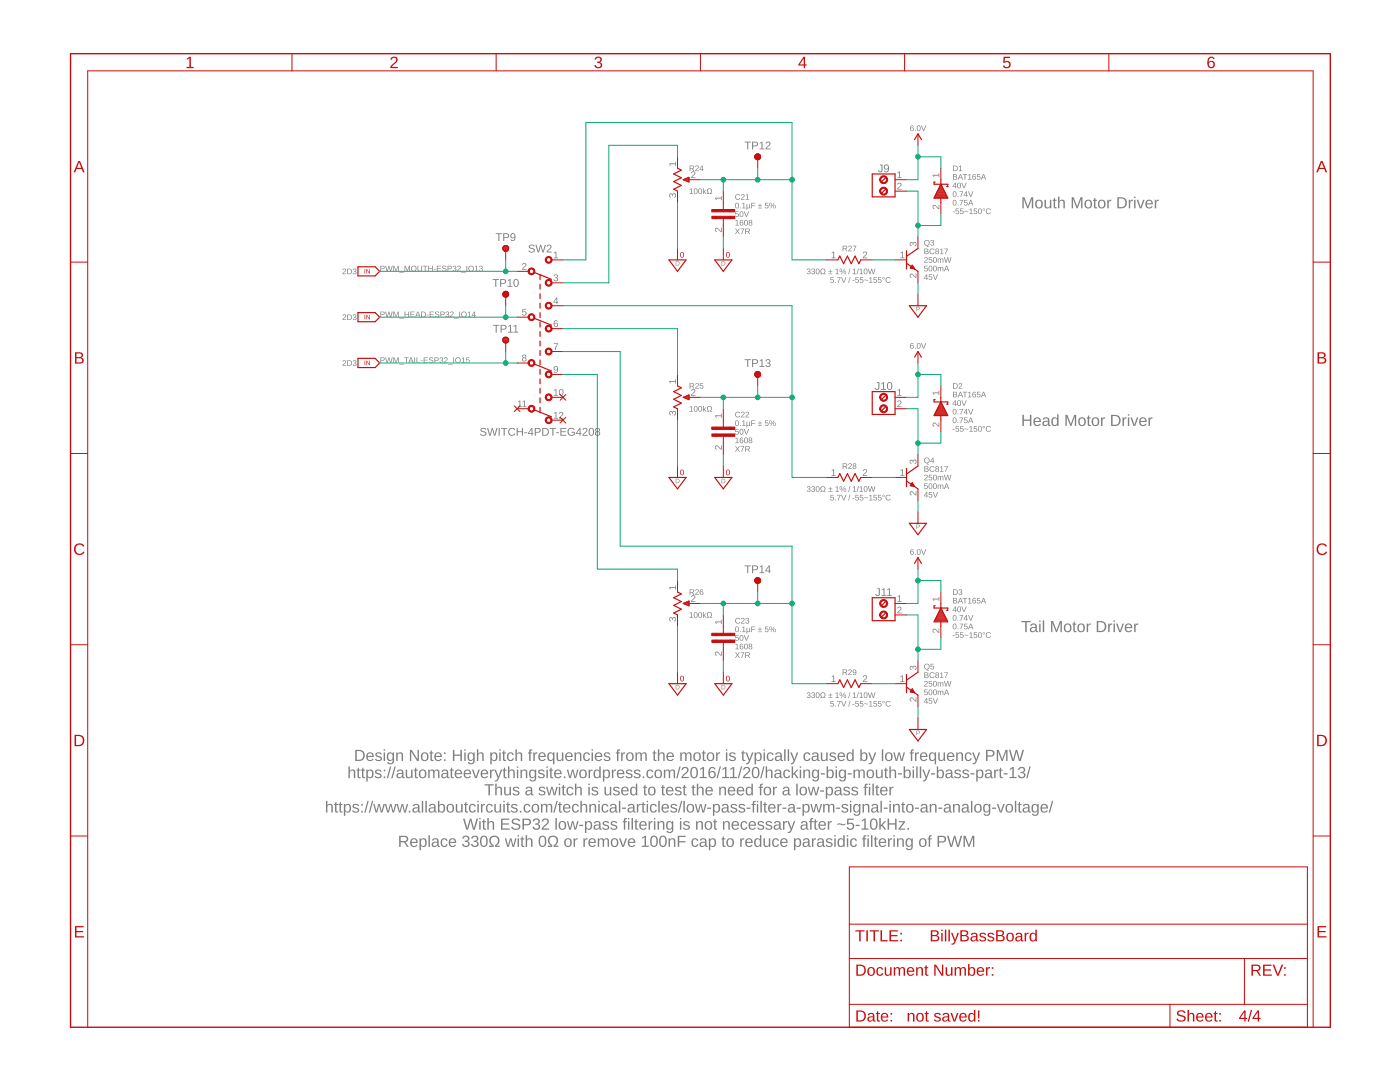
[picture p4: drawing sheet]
<svg xmlns="http://www.w3.org/2000/svg" width="279mm" height="216mm" viewBox="0 0 279 216" stroke-linecap="round" stroke-linejoin="round" font-family="sans-serif">
<g fill="#808080">
<path d="M97.9 167a1.06 1.06 0 0 1 1.7 .2 1.06 1.06 0 0 1-.6 1.6l.7-.1v.3h-.9v-.4a.81 .81 0 0 0 .5-1.1 .81 .81 0 0 0-1.2-.3 .96 .96 0 0 0 .4 1.4v.4h-.9v-.3l.7 .1a1.12 1.12 0 0 1-.4-1.8z"/>
<path d="M109.6 167a1.06 1.06 0 0 1 1.7 .2 1.06 1.06 0 0 1-.6 1.6l.7-.1v.3h-.9v-.4a.81 .81 0 0 0 .5-1.1 .81 .81 0 0 0-1.2-.3 .96 .96 0 0 0 .4 1.4v.4h-.9v-.3l.7 .1a1.12 1.12 0 0 1-.4-1.8z"/>
<path d="M169.6 55.3h.1l-.3 1.1h-.1z"/>
<path d="M169.6 53.5h.1l-.3 1.2h-.1z"/>
<path d="M169.6 98.7h.1l-.3 1.2h-.1z"/>
<path d="M169.6 97h.1l-.3 1.2h-.1z"/>
<path d="M169.6 139.8h.1l-.3 1.2h-.1z"/>
<path d="M169.6 138.1h.1l-.3 1.2h-.1z"/>
<path d="M141.2 37.7a.53 .53 0 0 1 .8 .1 .53 .53 0 0 1-.2 .8h.3v.1h-.4v-.2a.4 .4 0 0 0 .3-.4 .4 .4 0 0 0-.4-.3 .4 .4 0 0 0-.4 .4l.3 .5h-.4v-.1h.3l-.3-.4z"/>
<path d="M141.2 81.1a.53 .53 0 0 1 .8 .1 .53 .53 0 0 1-.2 .8h.3v.1h-.4v-.1a.4 .4 0 0 0 .3-.5 .4 .4 0 0 0-.4-.3 .4 .4 0 0 0-.4 .5l.3 .4h-.4v-.1h.3l-.3-.3z"/>
<path d="M141.2 122.3a.53 .53 0 0 1 .8 .1 .53 .53 0 0 1-.2 .8h.3v.1h-.4v-.2a.4 .4 0 0 0 .3-.4 .4 .4 0 0 0-.4-.4 .4 .4 0 0 0-.4 .5l.3 .5h-.4v-.1h.3l-.3-.4z"/>
<path d="M104.3 61.6h.7v.2h-.6v.4a.45 .45 0 0 1 .6 .2 .45 .45 0 0 1-.2 .6 .45 .45 0 0 1-.6-.3l.4 .1a.3 .3 0 0 0 .3-.4 .3 .3 0 0 0-.5 0h-.2z"/>
<path d="M104.3 52.6a.45 .45 0 0 1 .7 .2 .45 .45 0 0 1-.4 .6l-.2 .3h.7v.1h-.9l.5-.6a.27 .27 0 0 0 .1-.5 .27 .27 0 0 0-.4 .1h-.2z"/>
<path d="M110.6 50.4l.4-.2v1.2h.4v.1h-.9v-.1h.4v-1l-.3 .2z"/>
<path d="M110.6 54.9a.38 .38 0 0 1 .6-.1 .38 .38 0 0 1-.1 .6 .36 .36 0 0 1 .3 .5 .36 .36 0 0 1-.5 .2l-.4-.2v-.1l.1-.1a.27 .27 0 0 0 .4 .3 .27 .27 0 0 0 .1-.4l-.3-.1v-.1a.26 .26 0 0 0 .4-.2 .26 .26 0 0 0-.2-.3 .26 .26 0 0 0-.3 .2h-.2z"/>
<path d="M110.5 68.5h.9l-.5 1.3h-.2l.1-.3 .4-.9h-.7z"/>
<path d="M142.7 39.5h1.2v-.4h.1v.9h-.1v-.4h-1l.2 .3h-.2z"/>
<path d="M142.8 45.6a.7 .7 0 0 1 1 .4l.1 .1v-.7h.1v.9l-.6-.5a.27 .27 0 0 0-.5-.1 .27 .27 0 0 0 .2 .4l-.1 .2-.3-.3z"/>
<path d="M133.6 32.6h1.1v-.3h.2v.8h-.2v-.3h-1l.2 .3h-.1z"/>
<path d="M133.6 38.7l.4-.1 .2 .3a.36 .36 0 0 1 .4-.4 .36 .36 0 0 1 .3 .5l-.2 .4-.2 .1v-.2a.27 .27 0 0 0 .3-.4 .27 .27 0 0 0-.5-.1v.4h-.2a.26 .26 0 0 0-.1-.4 .26 .26 0 0 0-.3 .2 .26 .26 0 0 0 .2 .3v.1l-.3-.2z"/>
<path d="M138.1 34.3a.45 .45 0 0 1 .6 .2 .45 .45 0 0 1-.3 .6l-.3 .3h.7v.1h-.9l.5-.6a.27 .27 0 0 0 .2-.5 .27 .27 0 0 0-.5 .2l-.2-.1z"/>
<path d="M142.7 82.9h1.2v-.3h.1v.8h-.1v-.4h-1l.2 .3h-.2z"/>
<path d="M142.8 89a.7 .7 0 0 1 1 .4l.1 .1v-.7h.1v.9l-.6-.5a.27 .27 0 0 0-.5-.1 .27 .27 0 0 0 .2 .4l-.1 .2-.3-.3z"/>
<path d="M133.6 76h1.1v-.3h.2v.8h-.2v-.3h-1l.2 .3h-.1z"/>
<path d="M133.6 82.1l.4-.1 .2 .3a.36 .36 0 0 1 .4-.3 .36 .36 0 0 1 .3 .4l-.2 .4-.2 .1v-.2a.27 .27 0 0 0 .3-.3 .27 .27 0 0 0-.5-.2v.4h-.2a.26 .26 0 0 0-.1-.4 .26 .26 0 0 0-.3 .2 .26 .26 0 0 0 .2 .3v.2l-.3-.3z"/>
<path d="M138.1 77.7a.45 .45 0 0 1 .6 .2 .45 .45 0 0 1-.3 .6l-.3 .3h.7v.2h-.9l.5-.7a.27 .27 0 0 0 .2-.4 .27 .27 0 0 0-.5 .1h-.2z"/>
<path d="M142.7 124h1.2v-.3h.1v.8h-.1v-.3h-1l.2 .3h-.2z"/>
<path d="M142.8 130.1a.7 .7 0 0 1 1 .5l.1 .1v-.7h.1v.9l-.6-.5a.27 .27 0 0 0-.5-.2 .27 .27 0 0 0 .2 .5l-.1 .2-.3-.3z"/>
<path d="M133.6 117.2h1.1v-.4h.2v.9h-.2v-.4h-1l.2 .3h-.1z"/>
<path d="M133.6 123.3l.4-.1 .2 .2a.36 .36 0 0 1 .4-.3 .36 .36 0 0 1 .3 .5l-.2 .4h-.2v-.1a.27 .27 0 0 0 .3-.4 .27 .27 0 0 0-.5-.1v.3h-.2a.26 .26 0 0 0-.1-.4 .26 .26 0 0 0-.3 .2 .26 .26 0 0 0 .2 .3v.2l-.3-.3z"/>
<path d="M138.1 118.8a.45 .45 0 0 1 .6 .2 .45 .45 0 0 1-.3 .7l-.3 .3h.7v.1h-.9l.5-.7a.27 .27 0 0 0 .2-.4 .27 .27 0 0 0-.5 .1h-.2z"/>
<path d="M166 50.4l.5-.2v1.2h.3v.1h-.8v-.1h.3v-1l-.3 .2z"/>
<path d="M172.3 50.3a.45 .45 0 0 1 .7 .2 .45 .45 0 0 1-.4 .6l-.2 .3h.7v.1h-.9l.5-.6a.27 .27 0 0 0 .1-.5 .27 .27 0 0 0-.4 .2l-.2-.1z"/>
<path d="M181.6 48.4l.4-.1 .2 .3a.36 .36 0 0 1 .4-.3 .36 .36 0 0 1 .3 .4l-.2 .4-.2 .1v-.2a.27 .27 0 0 0 .3-.4 .27 .27 0 0 0-.5-.1v.4h-.2a.26 .26 0 0 0-.1-.4 .26 .26 0 0 0-.3 .2 .26 .26 0 0 0 .2 .3v.2l-.3-.3z"/>
<path d="M179.7 50.4l.5-.2v1.2h.3v.1h-.8v-.1h.3v-1l-.3 .2z"/>
<path d="M181.6 54.7a.7 .7 0 0 1 1 .5l.1 .1v-.7h.2v.8l-.7-.4a.27 .27 0 0 0-.4-.2 .27 .27 0 0 0 .1 .5v.1l-.3-.2z"/>
<path d="M186.2 41a.7 .7 0 0 1 1 .5h.1v-.6h.2v.8l-.7-.5a.27 .27 0 0 0-.4-.1 .27 .27 0 0 0 .1 .5v.1l-.4-.2z"/>
<path d="M186.1 34.9h1.2v-.3h.2v.8h-.2v-.3h-1l.2 .3h-.2z"/>
<path d="M179.1 34.4l.5-.2v1.2h.3v.1h-.8v-.1h.3v-1l-.3 .2z"/>
<path d="M179.2 36.6a.45 .45 0 0 1 .7 .2 .45 .45 0 0 1-.4 .6l-.3 .3h.7v.1h-.8l.4-.6a.27 .27 0 0 0 .2-.5 .27 .27 0 0 0-.5 .1h-.1z"/>
<path d="M166 93.8l.5-.2v1.2h.3v.2h-.8v-.2h.3v-1l-.3 .2z"/>
<path d="M172.3 93.7a.45 .45 0 0 1 .7 .2 .45 .45 0 0 1-.4 .6l-.2 .3h.7v.2h-.9l.5-.7a.27 .27 0 0 0 .1-.4 .27 .27 0 0 0-.4 .1h-.2z"/>
<path d="M181.6 91.8l.4-.1 .2 .3a.36 .36 0 0 1 .4-.3 .36 .36 0 0 1 .3 .4l-.2 .5h-.2v-.2a.27 .27 0 0 0 .3-.3 .27 .27 0 0 0-.5-.2v.4h-.2a.26 .26 0 0 0-.1-.4 .26 .26 0 0 0-.3 .2 .26 .26 0 0 0 .2 .3v.2l-.3-.3z"/>
<path d="M179.7 93.8l.5-.2v1.2h.3v.2h-.8v-.2h.3v-1l-.3 .2z"/>
<path d="M181.6 98.1a.7 .7 0 0 1 1 .5l.1 .1v-.7h.2v.9l-.7-.5a.27 .27 0 0 0-.4-.2 .27 .27 0 0 0 .1 .5v.2l-.3-.3z"/>
<path d="M186.2 84.4a.7 .7 0 0 1 1 .5l.1 .1v-.7h.2v.9l-.7-.5a.27 .27 0 0 0-.4-.2 .27 .27 0 0 0 .1 .5v.1l-.4-.2z"/>
<path d="M186.1 78.3h1.2v-.3h.2v.8h-.2v-.3h-1l.2 .3h-.2z"/>
<path d="M179.1 77.9l.5-.3v1.2h.3v.2h-.8v-.2h.3v-1l-.3 .2z"/>
<path d="M179.2 80a.45 .45 0 0 1 .7 .2 .45 .45 0 0 1-.4 .6l-.3 .3h.7v.1h-.8l.4-.6a.27 .27 0 0 0 .2-.5 .27 .27 0 0 0-.5 .2l-.1-.1z"/>
<path d="M166 135l.5-.2v1.2h.3v.1h-.8v-.1h.3v-1.1l-.3 .2z"/>
<path d="M172.3 134.8a.45 .45 0 0 1 .7 .2 .45 .45 0 0 1-.4 .7l-.2 .3h.7v.1h-.9l.5-.7a.27 .27 0 0 0 .1-.4 .27 .27 0 0 0-.4 .1h-.2z"/>
<path d="M181.6 133l.4-.1 .2 .2a.36 .36 0 0 1 .4-.3 .36 .36 0 0 1 .3 .5l-.2 .4h-.2v-.1a.27 .27 0 0 0 .3-.4 .27 .27 0 0 0-.5-.1v.3h-.2a.26 .26 0 0 0-.1-.4 .26 .26 0 0 0-.3 .2 .26 .26 0 0 0 .2 .3v.2l-.3-.3z"/>
<path d="M179.7 135l.5-.2v1.2h.3v.1h-.8v-.1h.3v-1.1l-.3 .2z"/>
<path d="M181.6 139.3a.7 .7 0 0 1 1 .4l.1 .1v-.7h.2v.9l-.7-.5a.27 .27 0 0 0-.4-.1 .27 .27 0 0 0 .1 .4v.2l-.3-.3z"/>
<path d="M186.2 125.5a.7 .7 0 0 1 1 .5l.1 .1v-.7h.2v.9l-.7-.5a.27 .27 0 0 0-.4-.2 .27 .27 0 0 0 .1 .5v.2l-.4-.3z"/>
<path d="M186.1 119.4h1.2v-.3h.2v.9h-.2v-.4h-1l.2 .3h-.2z"/>
<path d="M179.1 119l.5-.2v1.2h.3v.1h-.8v-.1h.3v-1.1l-.3 .2z"/>
<path d="M179.2 121.1a.45 .45 0 0 1 .7 .2 .45 .45 0 0 1-.4 .6l-.3 .3h.7v.2h-.8l.4-.7a.27 .27 0 0 0 .2-.4 .27 .27 0 0 0-.5 .1h-.1z"/>
<path d="M70.9 149.6a1.72 1.72 0 0 1 1.8 .5 1.12 1.12 0 0 1-1 1.7h-.8zM71.2 149.9v1.7a.94 .94 0 0 0 1.3-.9 .94 .94 0 0 0-1.3-.8zM73.3 150.3a.77 .77 0 0 1 .9-.1 .77 .77 0 0 1 .4 .8h-1.2a.49 .49 0 0 0 .3 .6 .49 .49 0 0 0 .6-.2l.3 .1a.84 .84 0 0 1-1.2 .2 .84 .84 0 0 1-.2-1.2zM73.5 150.5l-.1 .3h.9a.46 .46 0 0 0-.2-.4 .46 .46 0 0 0-.6 .1zM75.1 150.2a.77 .77 0 0 1 1.1 .3l-.2 .1a.36 .36 0 0 0-.5-.3 .36 .36 0 0 0-.2 .4l.1 .1a.58 .58 0 0 1 .7 .2 .58 .58 0 0 1 0 .7 .84 .84 0 0 1-1.3-.3h.3a.41 .41 0 0 0 .5 .3 .41 .41 0 0 0 .3-.5h-.1a.72 .72 0 0 1-.9-.8zM76.6 149.5h.2v.3h-.2zM76.6 150.1h.2v1.7h-.2zM77.4 150.3a.6 .6 0 0 1 1 .1v-.3h.2v1.7a.72 .72 0 0 1-.5 .7 .72 .72 0 0 1-.8-.4l.3-.1 .3 .3a.53 .53 0 0 0 .5-.8 .64 .64 0 0 1-.9 .3 .64 .64 0 0 1-.3-.8zM77.6 150.5a.8 .8 0 0 0 .3 1.1 .71 .71 0 0 0 .5-.6 .71 .71 0 0 0-.5-.7zM79.1 150.1h.2v.3a.57 .57 0 0 1 .7-.3 .57 .57 0 0 1 .4 .6v1.1h-.2v-1a.41 .41 0 0 0-.5-.5 .41 .41 0 0 0-.3 .6v.9h-.3zM81.8 149.6h.4l1.1 1.9v-1.9h.3v2.2h-.4l-1.1-1.8v1.8h-.3zM84.2 150.3a.85 .85 0 0 1 1.3 .5 .85 .85 0 0 1-1 1l-.3-.2-.2-.3zM84.4 150.5a.79 .79 0 0 0 .3 1.2 .72 .72 0 0 0 .5-.7 .72 .72 0 0 0-.4-.7zM86 149.8h.2v.3h.3v.2h-.3v1.1l.1 .2h.2v.2h-.5l-.1-.1v-1.4h-.2v-.2h.2zM86.9 150.3a.77 .77 0 0 1 .9-.1 .77 .77 0 0 1 .4 .8h-1.2a.49 .49 0 0 0 .3 .6 .49 .49 0 0 0 .6-.2l.2 .1a.84 .84 0 0 1-1.2 .2 .84 .84 0 0 1-.1-1.2zM87.1 150.5l-.1 .3h.9a.46 .46 0 0 0-.3-.4 .46 .46 0 0 0-.5 .1zM88.6 150.1h.3v.4h-.3zM88.6 151.5h.3v.3h-.3zM90.4 149.6h.3v1h1.2v-1h.3v2.2h-.3v-1h-1.2v1h-.3zM92.7 149.5h.2v.3h-.2zM92.7 150.1h.2v1.7h-.2zM93.5 150.3a.6 .6 0 0 1 1 .1v-.3h.2v1.7a.72 .72 0 0 1-.5 .7 .72 .72 0 0 1-.8-.4l.2-.1 .4 .3a.53 .53 0 0 0 .4-.8 .64 .64 0 0 1-.8 .3 .64 .64 0 0 1-.3-.8zM93.7 150.5a.8 .8 0 0 0 .3 1.1 .71 .71 0 0 0 .5-.6 .71 .71 0 0 0-.5-.7zM95.2 149.5h.3l-.1 .9a.57 .57 0 0 1 .7-.3 .57 .57 0 0 1 .4 .6v1.1h-.3v-1a.41 .41 0 0 0-.4-.5 .41 .41 0 0 0-.3 .5v1h-.3zM97.8 150.1h.3v.3a.65 .65 0 0 1 .9-.2 .65 .65 0 0 1 .3 .8 .69 .69 0 0 1-.9 .8l-.3-.2v.9h-.3zM98.3 150.4a.81 .81 0 0 0 .3 1.3 .75 .75 0 0 0 0-1.4zM99.6 149.5h.3v.3h-.3zM99.6 150.1h.3v1.7h-.3zM100.5 149.8h.2v.3h.3v.2h-.3v1.1l.1 .2h.2v.2h-.5l-.1-.1v-1.4h-.2v-.2h.2zM101.4 150.3a.69 .69 0 0 1 1.1 .3h-.2a.43 .43 0 0 0-.6-.2 .43 .43 0 0 0-.2 .6 .44 .44 0 0 0 .2 .6 .44 .44 0 0 0 .6-.3h.3a.75 .75 0 0 1-1.1 .5 .75 .75 0 0 1-.3-1.1zM102.9 149.5h.2v.9a.57 .57 0 0 1 .7-.3 .57 .57 0 0 1 .4 .6v1.1h-.3v-1a.41 .41 0 0 0-.4-.5 .41 .41 0 0 0-.4 .5v1h-.2zM105.7 149.6l.5-.1v.2l-.3 .2v.2h.3v.2h-.3v1.5h-.3v-1.5h-.2v-.2h.2zM106.4 150.1h.3v.4l.2-.3 .3-.1v.3h-.3l-.1 .2-.1 1.2h-.3zM107.6 150.3a.77 .77 0 0 1 1-.1 .77 .77 0 0 1 .3 .8h-1.2a.49 .49 0 0 0 .3 .6 .49 .49 0 0 0 .6-.2l.3 .1a.84 .84 0 0 1-1.2 .2 .84 .84 0 0 1-.2-1.2zM107.9 150.5l-.2 .3h.9a.46 .46 0 0 0-.2-.4 .46 .46 0 0 0-.5 .1zM109.4 150.3l.4-.2 .6 .3v-.3h.3l-.1 2.4h-.2v-.9a.65 .65 0 0 1-.9 .2 .65 .65 0 0 1-.3-.8zM109.6 150.5a.82 .82 0 0 0 .3 1.2 .72 .72 0 0 0 .5-.7 .72 .72 0 0 0-.5-.7zM111.1 150.1h.3v1.1a.41 .41 0 0 0 .4 .5 .41 .41 0 0 0 .3-.6v-1h.3v1.7h-.2v-.3a.57 .57 0 0 1-.7 .4 .57 .57 0 0 1-.4-.6zM113 150.3a.77 .77 0 0 1 .9-.1 .77 .77 0 0 1 .4 .8h-1.2a.49 .49 0 0 0 .3 .6 .49 .49 0 0 0 .6-.2l.3 .1a.84 .84 0 0 1-1.2 .2 .84 .84 0 0 1-.2-1.2zM113.2 150.5l-.1 .3h.9a.46 .46 0 0 0-.2-.4 .46 .46 0 0 0-.6 .1zM114.7 150.1h.2v.3a.57 .57 0 0 1 .7-.3 .57 .57 0 0 1 .4 .6v1.1h-.3v-1a.41 .41 0 0 0-.4-.5 .41 .41 0 0 0-.4 .6v.9h-.2zM116.6 150.3a.69 .69 0 0 1 1.1 .3h-.2a.43 .43 0 0 0-.6-.2 .43 .43 0 0 0-.2 .6 .44 .44 0 0 0 .2 .6 .44 .44 0 0 0 .6-.3h.3a.75 .75 0 0 1-1.1 .5 .75 .75 0 0 1-.3-1.1zM118.1 149.5h.2v.3h-.2zM118.1 150.1h.2v1.7h-.2zM118.9 150.3a.77 .77 0 0 1 .9-.1 .77 .77 0 0 1 .4 .8h-1.2a.49 .49 0 0 0 .3 .6 .49 .49 0 0 0 .6-.2l.3 .1a.84 .84 0 0 1-1.2 .2 .84 .84 0 0 1-.2-1.2zM119.1 150.5l-.1 .3h.9a.46 .46 0 0 0-.2-.4 .46 .46 0 0 0-.6 .1zM120.7 150.2a.77 .77 0 0 1 1.1 .3l-.2 .1a.36 .36 0 0 0-.5-.3 .36 .36 0 0 0-.2 .4l.1 .1a.58 .58 0 0 1 .7 .2 .58 .58 0 0 1 0 .7 .84 .84 0 0 1-1.3-.3h.3a.41 .41 0 0 0 .5 .3 .41 .41 0 0 0 .3-.5h-.1a.72 .72 0 0 1-.9-.8zM123.2 149.6l.5-.1v.2l-.3 .2v.2h.3v.2h-.3v1.5h-.3v-1.5h-.2v-.2h.2zM124 150.1h.2v.4l.2-.3 .4-.1v.3h-.3l-.2 .2-.1 1.2h-.2zM125.1 150.3a.85 .85 0 0 1 1.4 .5 .85 .85 0 0 1-1 1l-.4-.2-.1-.3zM125.4 150.5a.79 .79 0 0 0 .3 1.2 .72 .72 0 0 0 .5-.7 .72 .72 0 0 0-.5-.7zM126.8 150.1h.3v.3a.52 .52 0 0 1 .5-.3 .52 .52 0 0 1 .5 .3 .53 .53 0 0 1 .6-.3 .53 .53 0 0 1 .4 .6v1.1h-.3v-1.2l-.3-.3a.43 .43 0 0 0-.4 .6v.9h-.3v-1.2l-.3-.3a.43 .43 0 0 0-.4 .6v.9h-.3zM130.5 149.8h.2v.3h.3v.2h-.3v1.1l.1 .2h.2v.2h-.4l-.1-.1-.1-1.4h-.2v-.2h.2zM131.3 149.5h.3v.9a.57 .57 0 0 1 .6-.3 .57 .57 0 0 1 .4 .6v1.1h-.2v-1a.41 .41 0 0 0-.5-.5 .41 .41 0 0 0-.3 .5v1h-.3zM133.2 150.3a.77 .77 0 0 1 .9-.1 .77 .77 0 0 1 .4 .8h-1.2a.49 .49 0 0 0 .3 .6 .49 .49 0 0 0 .6-.2l.3 .1a.84 .84 0 0 1-1.2 .2 .84 .84 0 0 1-.2-1.2zM133.4 150.5l-.1 .3h.9a.46 .46 0 0 0-.2-.4 .46 .46 0 0 0-.6 .1zM135.8 150.1h.2v.3a.52 .52 0 0 1 .5-.3 .52 .52 0 0 1 .5 .3 .53 .53 0 0 1 .6-.3 .53 .53 0 0 1 .4 .6v1.1h-.3v-1.2l-.3-.3a.43 .43 0 0 0-.4 .6v.9h-.3v-1.2l-.3-.3a.43 .43 0 0 0-.4 .6v.9h-.2zM138.5 150.3a.85 .85 0 0 1 1.4 .5 .85 .85 0 0 1-1 1l-.4-.2-.1-.3zM138.8 150.5a.79 .79 0 0 0 .3 1.2 .72 .72 0 0 0 .5-.7 .72 .72 0 0 0-.5-.7zM140.3 149.8h.2v.3h.4v.2h-.4v1.1l.1 .2h.3v.2h-.5l-.1-.1v-1.4h-.2v-.2h.2zM141.2 150.3a.85 .85 0 0 1 1.4 .5 .85 .85 0 0 1-1 1l-.4-.2-.1-.3zM141.4 150.5a.79 .79 0 0 0 .4 1.2 .72 .72 0 0 0 .5-.7 .72 .72 0 0 0-.5-.7zM142.9 150.1h.3v.4l.1-.3 .4-.1v.3h-.3l-.2 .2v1.2h-.3zM144.9 149.5h.3v.3h-.3zM144.9 150.1h.3v1.7h-.3zM145.7 150.2a.77 .77 0 0 1 1.1 .3l-.2 .1a.36 .36 0 0 0-.5-.3 .36 .36 0 0 0-.2 .4l.2 .1a.58 .58 0 0 1 .6 .2 .58 .58 0 0 1 0 .7 .84 .84 0 0 1-1.2-.3h.2a.41 .41 0 0 0 .5 .3 .41 .41 0 0 0 .3-.5h-.1a.72 .72 0 0 1-.8-.8zM148.2 149.8h.2v.3h.3v.2h-.3v1.1l.1 .2h.2v.2h-.4l-.1-.1-.1-1.4h-.2v-.2h.2zM148.8 150.1h.3l.5 1.4 .5-1.4h.3l-.7 1.7a.72 .72 0 0 1-.8 .7v-.2l.3-.1 .2-.4zM150.6 150.1h.3v.3a.65 .65 0 0 1 .8-.2 .65 .65 0 0 1 .3 .8 .69 .69 0 0 1-.8 .8l-.3-.2v.9h-.3zM151.1 150.4a.81 .81 0 0 0 .2 1.3 .75 .75 0 0 0 0-1.4zM152.4 149.5h.3v.3h-.3zM152.4 150.1h.3v1.7h-.3zM153.2 150.3a.69 .69 0 0 1 1.2 .3h-.3a.43 .43 0 0 0-.6-.2 .43 .43 0 0 0-.2 .6 .44 .44 0 0 0 .2 .6 .44 .44 0 0 0 .6-.3h.3a.75 .75 0 0 1-1 .5 .75 .75 0 0 1-.4-1.1zM154.8 150.3a.68 .68 0 0 1 .7-.2 .68 .68 0 0 1 .5 .6v.8l.3 .2v.1h-.4l-.2-.3a.58 .58 0 0 1-.7 .4 .58 .58 0 0 1-.4-.7 .58 .58 0 0 1 .8-.4h.3a.39 .39 0 0 0-.2-.5 .39 .39 0 0 0-.5 .3h-.3zM155 151.1a.38 .38 0 0 0 .1 .6 .38 .38 0 0 0 .6-.3v-.4zM156.5 149.5h.3v2.3h-.3zM157.2 149.5h.3v2.3h-.3zM157.7 150.1h.3l.5 1.4 .5-1.4h.3l-.6 1.7a.72 .72 0 0 1-.9 .7v-.2l.3-.1 .3-.4zM160.5 150.3a.69 .69 0 0 1 1.2 .3h-.3a.43 .43 0 0 0-.6-.2 .43 .43 0 0 0-.2 .6 .44 .44 0 0 0 .3 .6 .44 .44 0 0 0 .5-.3h.3a.75 .75 0 0 1-1 .5 .75 .75 0 0 1-.3-1.1zM162.1 150.3a.68 .68 0 0 1 .8-.2 .68 .68 0 0 1 .5 .6v.8l.2 .2v.1h-.3l-.2-.3a.58 .58 0 0 1-.7 .4 .58 .58 0 0 1-.4-.7 .58 .58 0 0 1 .7-.4h.4a.39 .39 0 0 0-.3-.5 .39 .39 0 0 0-.5 .3h-.3zM162.4 151.1a.38 .38 0 0 0 .1 .6 .38 .38 0 0 0 .5-.3l.1-.4zM163.8 150.1h.3v1.1a.41 .41 0 0 0 .5 .5 .41 .41 0 0 0 .3-.6v-1h.3v1.7h-.3v-.3a.57 .57 0 0 1-.7 .4 .57 .57 0 0 1-.4-.6zM165.7 150.2a.77 .77 0 0 1 1.2 .3l-.3 .1a.36 .36 0 0 0-.4-.3 .36 .36 0 0 0-.3 .4l.2 .1a.58 .58 0 0 1 .7 .2 .58 .58 0 0 1-.1 .7 .84 .84 0 0 1-1.2-.3h.2a.41 .41 0 0 0 .5 .3 .41 .41 0 0 0 .3-.5 .72 .72 0 0 1-.9-.8zM167.3 150.3a.77 .77 0 0 1 1-.1 .77 .77 0 0 1 .4 .8h-1.3a.49 .49 0 0 0 .3 .6 .49 .49 0 0 0 .7-.2l.2 .1a.84 .84 0 0 1-1.2 .2 .84 .84 0 0 1-.2-1.2zM167.6 150.5l-.2 .3h1a.46 .46 0 0 0-.3-.4 .46 .46 0 0 0-.5 .1zM169.1 150.3l.5-.2 .5 .3v-.9h.3v2.3h-.3v-.2a.65 .65 0 0 1-.8 .2 .65 .65 0 0 1-.4-.8zM169.3 150.5a.82 .82 0 0 0 .3 1.2 .72 .72 0 0 0 .5-.7 .72 .72 0 0 0-.5-.7zM171.7 149.5h.3v.9a.65 .65 0 0 1 .8-.2 .65 .65 0 0 1 .3 .8 .69 .69 0 0 1-.8 .9l-.3-.3v.2h-.3zM172.1 150.5a.77 .77 0 0 0 .3 1.2 .76 .76 0 0 0 0-1.4zM173.3 150.1h.3l.5 1.4 .5-1.4h.3l-.7 1.7a.72 .72 0 0 1-.8 .7v-.2l.3-.1 .2-.4zM176 149.5h.3v2.3h-.3zM176.8 150.3a.85 .85 0 0 1 1.4 .5 .85 .85 0 0 1-1.1 1l-.3-.2-.2-.3zM177 150.5a.79 .79 0 0 0 .4 1.2 .72 .72 0 0 0 .4-.7 .72 .72 0 0 0-.4-.7zM178.3 150.1h.2l.4 1.5 .4-1.5h.3l.4 1.5 .3-1.5h.3l-.5 1.7h-.3l-.4-1.4-.3 1.4h-.4zM181.9 149.6l.5-.1v.2l-.3 .2v.2h.3v.2h-.3v1.5h-.3v-1.5h-.3v-.2h.3zM182.6 150.1h.3v.4l.1-.3 .4-.1v.3h-.3l-.2 .2v1.2h-.3zM183.8 150.3a.77 .77 0 0 1 .9-.1 .77 .77 0 0 1 .4 .8h-1.2a.49 .49 0 0 0 .3 .6 .49 .49 0 0 0 .6-.2l.3 .1a.84 .84 0 0 1-1.2 .2 .84 .84 0 0 1-.2-1.2zM184 150.5l-.1 .3h.9a.46 .46 0 0 0-.2-.4 .46 .46 0 0 0-.6 .1zM185.5 150.3l.5-.2 .5 .3 .1-.3h.2v2.4h-.3v-.9a.65 .65 0 0 1-.8 .2 .65 .65 0 0 1-.3-.8zM185.8 150.5a.82 .82 0 0 0 .3 1.2 .72 .72 0 0 0 .4-.7 .72 .72 0 0 0-.4-.7zM187.2 150.1h.3v1.1a.41 .41 0 0 0 .5 .5 .41 .41 0 0 0 .3-.6v-1h.3v1.7h-.3v-.3a.57 .57 0 0 1-.6 .4 .57 .57 0 0 1-.5-.6zM189.2 150.3a.77 .77 0 0 1 .9-.1 .77 .77 0 0 1 .4 .8h-1.2a.49 .49 0 0 0 .3 .6 .49 .49 0 0 0 .6-.2l.2 .1a.84 .84 0 0 1-1.2 .2 .84 .84 0 0 1-.2-1.2zM189.4 150.5l-.1 .3h.9a.46 .46 0 0 0-.3-.4 .46 .46 0 0 0-.5 .1zM190.8 150.1h.3v.3a.57 .57 0 0 1 .7-.3 .57 .57 0 0 1 .4 .6v1.1h-.3v-1a.41 .41 0 0 0-.4-.5 .41 .41 0 0 0-.4 .6v.9h-.3zM192.7 150.3a.69 .69 0 0 1 1.2 .3h-.3a.43 .43 0 0 0-.6-.2 .43 .43 0 0 0-.2 .6 .44 .44 0 0 0 .2 .6 .44 .44 0 0 0 .6-.3h.3a.75 .75 0 0 1-1 .5 .75 .75 0 0 1-.3-1.1zM194 150.1h.3l.5 1.4 .5-1.4h.3l-.6 1.7a.72 .72 0 0 1-.9 .7v-.2l.3-.1 .3-.4zM196.8 149.6a1.93 1.93 0 0 1 1.5 .2 .69 .69 0 0 1 .1 .8 .69 .69 0 0 1-.7 .4h-.6v.8h-.3zM197.1 149.9v.8h.9a.45 .45 0 0 0 0-.8zM198.9 149.6h.4l.7 1.9 .7-1.9h.4v2.2h-.3v-1.9l-.7 1.9h-.2l-.7-1.9v1.9h-.3zM201.4 149.6h.3l.5 2 .5-2h.3l.5 2 .6-2h.3l-.7 2.2h-.3l-.5-1.8-.5 1.8h-.4z"/>
<path d="M69.5 152.9h.3v1a.57 .57 0 0 1 .7-.3 .57 .57 0 0 1 .4 .5v1.2h-.3v-1.1a.41 .41 0 0 0-.4-.5 .41 .41 0 0 0-.4 .6v1h-.3zM71.4 153.2h.2v.4h.3v.2h-.3v1l.1 .3 .3-.1v.3h-.5l-.1-.2v-1.3h-.2v-.2h.2zM72.3 153.2h.2v.4h.3v.2h-.3v1l.1 .3 .3-.1v.3h-.5l-.1-.2-.1-1.3h-.2v-.2h.3zM73.1 153.6h.3v.2a.65 .65 0 0 1 .8-.2 .65 .65 0 0 1 .3 .8 .69 .69 0 0 1-.8 .9l-.3-.3v.9h-.3zM73.6 153.8a.81 .81 0 0 0 .2 1.3 .75 .75 0 0 0 .1-1.3zM75 153.7a.77 .77 0 0 1 1.1 .3h-.2a.36 .36 0 0 0-.4-.3 .36 .36 0 0 0-.3 .5h.2a.58 .58 0 0 1 .7 .3 .58 .58 0 0 1-.1 .7 .84 .84 0 0 1-1.2-.3l.2-.1a.41 .41 0 0 0 .5 .3 .41 .41 0 0 0 .3-.4l-.1-.1a.72 .72 0 0 1-.8-.8zM76.6 153.6h.3v.3h-.3zM76.6 154.9h.3v.4h-.3zM77.8 152.9h.3l-.7 2.4h-.2zM78.7 152.9h.3l-.7 2.4h-.2zM79.3 153.7a.68 .68 0 0 1 .7-.2 .68 .68 0 0 1 .5 .6v.9l.3 .1v.2h-.4l-.2-.4a.58 .58 0 0 1-.7 .4 .58 .58 0 0 1-.4-.7 .58 .58 0 0 1 .7-.4h.4a.39 .39 0 0 0-.2-.4 .39 .39 0 0 0-.5 .2h-.3zM79.5 154.5a.38 .38 0 0 0 .1 .6 .38 .38 0 0 0 .6-.3v-.4zM81 153.6h.3v1a.41 .41 0 0 0 .4 .5 .41 .41 0 0 0 .3-.5v-1h.3v1.7h-.2v-.3a.57 .57 0 0 1-.7 .3 .57 .57 0 0 1-.4-.6zM82.9 153.2h.2v.4h.3v.2h-.3v1l.1 .3 .2-.1v.3h-.5l-.1-.2v-1.3h-.2v-.2h.2zM83.8 153.8a.85 .85 0 0 1 1.3 .5 .85 .85 0 0 1-1 1l-.3-.2-.2-.4zM84 153.9a.79 .79 0 0 0 .3 1.2 .72 .72 0 0 0 .5-.7 .72 .72 0 0 0-.5-.7zM85.4 153.6h.3v.3a.52 .52 0 0 1 .5-.4 .52 .52 0 0 1 .5 .4 .53 .53 0 0 1 .6-.3 .53 .53 0 0 1 .4 .5v1.2h-.3v-1.3l-.3-.2a.43 .43 0 0 0-.4 .5v1h-.3v-1.3l-.3-.2a.43 .43 0 0 0-.4 .5v1h-.2zM88.2 153.7a.68 .68 0 0 1 .8-.2 .68 .68 0 0 1 .5 .6v.9l.2 .1v.2h-.4l-.1-.4a.58 .58 0 0 1-.7 .4 .58 .58 0 0 1-.4-.7 .58 .58 0 0 1 .7-.4h.4a.39 .39 0 0 0-.3-.4 .39 .39 0 0 0-.5 .2h-.3zM88.5 154.5a.38 .38 0 0 0 .1 .6 .38 .38 0 0 0 .5-.3l.1-.4zM90 153.2h.2v.4h.3v.2h-.3v1l.1 .3 .3-.1v.3h-.5l-.1-.2-.1-1.3h-.1v-.2h.2zM90.9 153.8a.77 .77 0 0 1 1-.2 .77 .77 0 0 1 .3 .9h-1.2a.49 .49 0 0 0 .3 .6 .49 .49 0 0 0 .6-.3l.3 .1a.84 .84 0 0 1-1.2 .2 .84 .84 0 0 1-.2-1.2zM91.2 153.9l-.2 .4h1a.46 .46 0 0 0-.3-.5 .46 .46 0 0 0-.5 .1zM92.7 153.8a.77 .77 0 0 1 1-.2 .77 .77 0 0 1 .3 .9h-1.2a.49 .49 0 0 0 .3 .6 .49 .49 0 0 0 .6-.3l.3 .1a.84 .84 0 0 1-1.2 .2 .84 .84 0 0 1-.2-1.2zM93 153.9l-.2 .4h.9a.46 .46 0 0 0-.2-.5 .46 .46 0 0 0-.5 .1zM94.2 153.6h.3l.5 1.4 .5-1.4h.3l-.7 1.7h-.3zM96.1 153.8a.77 .77 0 0 1 1-.2 .77 .77 0 0 1 .3 .9h-1.2a.49 .49 0 0 0 .3 .6 .49 .49 0 0 0 .6-.3l.3 .1a.84 .84 0 0 1-1.2 .2 .84 .84 0 0 1-.2-1.2zM96.4 153.9l-.2 .4h.9a.46 .46 0 0 0-.2-.5 .46 .46 0 0 0-.5 .1zM97.8 153.6h.3v.3l.1-.3h.4v.2h-.3l-.2 .3v1.2h-.3zM98.7 153.6h.3l.5 1.4 .4-1.4h.3l-.6 1.7a.72 .72 0 0 1-.9 .6v-.2h.3l.3-.4zM100.6 153.2h.2v.4h.3v.2h-.3v1l.1 .3 .2-.1v.3h-.5l-.1-.2v-1.3h-.2v-.2h.2zM101.4 152.9h.3l-.1 1a.57 .57 0 0 1 .7-.3 .57 .57 0 0 1 .4 .5v1.2h-.3v-1.1a.41 .41 0 0 0-.4-.5 .41 .41 0 0 0-.3 .6v1h-.3zM103.2 152.9h.2v.3h-.2zM103.2 153.6h.2v1.7h-.2zM103.9 153.6h.2v.3a.57 .57 0 0 1 .7-.3 .57 .57 0 0 1 .4 .5v1.2h-.3v-1.1a.41 .41 0 0 0-.4-.5 .41 .41 0 0 0-.3 .6v1h-.3zM105.7 153.8a.6 .6 0 0 1 1 .1l.1-.3h.2v1.6a.72 .72 0 0 1-.6 .7 .72 .72 0 0 1-.8-.4h.3l.4 .2a.53 .53 0 0 0 .4-.7 .64 .64 0 0 1-.8 .2 .64 .64 0 0 1-.3-.8zM106 153.9a.8 .8 0 0 0 .3 1.2 .71 .71 0 0 0 .4-.7 .71 .71 0 0 0-.4-.6zM107.6 153.7a.77 .77 0 0 1 1.1 .3h-.3a.36 .36 0 0 0-.4-.3 .36 .36 0 0 0-.3 .5h.2a.58 .58 0 0 1 .7 .3 .58 .58 0 0 1-.1 .7 .84 .84 0 0 1-1.2-.3l.3-.1a.41 .41 0 0 0 .5 .3 .41 .41 0 0 0 .3-.4l-.1-.1a.72 .72 0 0 1-.9-.8zM109.1 152.9h.2v.3h-.2zM109.1 153.6h.2v1.7h-.2zM109.9 153.2h.2v.4h.3v.2h-.3v1l.1 .3 .2-.1v.3h-.5l-.1-.2v-1.3h-.2v-.2h.2zM110.8 153.8a.77 .77 0 0 1 .9-.2 .77 .77 0 0 1 .4 .9h-1.2a.49 .49 0 0 0 .3 .6 .49 .49 0 0 0 .6-.3l.2 .1a.84 .84 0 0 1-1.2 .2 .84 .84 0 0 1-.1-1.2zM111 153.9l-.1 .4h.9a.46 .46 0 0 0-.3-.5 .46 .46 0 0 0-.5 .1zM112.5 154.9h.3v.4h-.3zM113.1 153.6h.3l.4 1.4 .3-1.4h.3l.4 1.4 .4-1.4h.3l-.5 1.7h-.4l-.3-1.5-.4 1.5h-.3zM115.8 153.8a.85 .85 0 0 1 1.3 .5 .85 .85 0 0 1-1 1l-.3-.2-.2-.4zM116 153.9a.79 .79 0 0 0 .3 1.2 .72 .72 0 0 0 .5-.7 .72 .72 0 0 0-.4-.7zM117.5 153.6h.2v.3l.2-.3h.4v.2h-.3l-.2 .3-.1 1.2h-.2zM118.6 153.8l.5-.3 .5 .3v-.9h.3v2.4h-.3v-.3a.65 .65 0 0 1-.8 .2 .65 .65 0 0 1-.4-.8zM118.8 153.9a.82 .82 0 0 0 .3 1.2 .72 .72 0 0 0 .5-.7 .72 .72 0 0 0-.5-.7zM120.3 153.6h.3v.2a.65 .65 0 0 1 .8-.2 .65 .65 0 0 1 .4 .8 .69 .69 0 0 1-.9 .9l-.3-.3v.9h-.3zM120.8 153.8a.81 .81 0 0 0 .3 1.3 .75 .75 0 0 0 0-1.3zM122.1 153.6h.3v.3l.1-.3h.4v.2h-.3l-.2 .3v1.2h-.3zM123.3 153.8a.77 .77 0 0 1 .9-.2 .77 .77 0 0 1 .4 .9h-1.2a.49 .49 0 0 0 .3 .6 .49 .49 0 0 0 .6-.3l.3 .1a.84 .84 0 0 1-1.2 .2 .84 .84 0 0 1-.2-1.2zM123.5 153.9l-.1 .4h.9a.46 .46 0 0 0-.2-.5 .46 .46 0 0 0-.6 .1zM125.1 153.7a.77 .77 0 0 1 1.1 .3h-.2a.36 .36 0 0 0-.5-.3 .36 .36 0 0 0-.2 .5h.1a.58 .58 0 0 1 .7 .3 .58 .58 0 0 1 0 .7 .84 .84 0 0 1-1.3-.3l.3-.1a.41 .41 0 0 0 .5 .3 .41 .41 0 0 0 .3-.4l-.1-.1a.72 .72 0 0 1-.8-.8zM126.7 153.7a.77 .77 0 0 1 1.1 .3h-.2a.36 .36 0 0 0-.5-.3 .36 .36 0 0 0-.2 .5h.2a.58 .58 0 0 1 .6 .3 .58 .58 0 0 1 0 .7 .84 .84 0 0 1-1.2-.3l.2-.1a.41 .41 0 0 0 .5 .3 .41 .41 0 0 0 .3-.4l-.1-.1a.72 .72 0 0 1-.8-.8zM128.3 154.9h.3v.4h-.3zM129.2 153.8a.69 .69 0 0 1 1.2 .2l-.3 .1a.43 .43 0 0 0-.6-.3 .43 .43 0 0 0-.2 .6 .44 .44 0 0 0 .2 .6 .44 .44 0 0 0 .6-.3l.3 .1a.75 .75 0 0 1-1 .4 .75 .75 0 0 1-.4-1zM130.8 153.8a.85 .85 0 0 1 1.3 .5 .85 .85 0 0 1-1 1l-.3-.2-.2-.4zM131 153.9a.79 .79 0 0 0 .4 1.2 .72 .72 0 0 0 .4-.7 .72 .72 0 0 0-.4-.7zM132.5 153.6h.2l.1 .3a.52 .52 0 0 1 .4-.4 .52 .52 0 0 1 .5 .4 .53 .53 0 0 1 .6-.3 .53 .53 0 0 1 .4 .5v1.2h-.3v-1.3l-.3-.2a.43 .43 0 0 0-.4 .5v1h-.2v-1.3l-.3-.2a.43 .43 0 0 0-.4 .5v1h-.3zM135.6 152.9h.2l-.6 2.4h-.3zM136.2 153.2a.72 .72 0 0 1 1.2 .1 .72 .72 0 0 1-.5 1.1l-.6 .6h1.2v.3h-1.5l.1-.4 .5-.5a.65 .65 0 0 0 .3-1.1l-.5 .1-.1 .2h-.3zM138.1 153.1a.83 .83 0 0 1 1 .1 .83 .83 0 0 1 .2 1 .83 .83 0 0 1-.8 1.1 .83 .83 0 0 1-.8-1.1l.1-.7zM138.2 153.3a1.5 1.5 0 0 0 .2 1.7l.1 .1a1.02 1.02 0 0 0 .5-1.5l-.3-.3zM139.7 153.4l.5-.3h.3v1.9h.5v.3h-1.3v-.3h.5v-1.7l-.5 .4zM141.7 153.2a.69 .69 0 0 1 1.1 .3h-.3a.46 .46 0 0 0-.6-.2 .46 .46 0 0 0-.2 .6l-.1 .2a.72 .72 0 0 1 1.1 0 .72 .72 0 0 1-.1 1.1 .72 .72 0 0 1-1-.2l-.2-.5v-.6zM141.6 154.5a.5 .5 0 0 0 1 0 .5 .5 0 0 0-1 0zM143.6 152.9h.3l-.7 2.4h-.2zM144.2 153.4l.5-.3h.3v1.9h.5v.3h-1.4v-.3h.6v-1.7l-.5 .4zM145.7 153.4l.6-.3h.2v1.9h.6v.3h-1.4v-.3h.5v-1.7l-.5 .4zM147.9 152.9h.2l-.6 2.4h-.3zM148.5 153.2a.72 .72 0 0 1 1.1 .1 .72 .72 0 0 1-.4 1.1l-.6 .6h1.1v.3h-1.4l.1-.4 .4-.5a.65 .65 0 0 0 .4-1.1l-.5 .1-.1 .2h-.3zM150.4 153.1a.83 .83 0 0 1 .9 .1 .83 .83 0 0 1 .3 1 .83 .83 0 0 1-.8 1.1 .83 .83 0 0 1-.8-1.1l.1-.7zM150.5 153.3a1.5 1.5 0 0 0 .1 1.7l.2 .1a1.02 1.02 0 0 0 .4-1.5l-.2-.3zM152.3 152.9h.3l-.6 2.4h-.3zM152.8 152.9h.3v1a.57 .57 0 0 1 .6-.3 .57 .57 0 0 1 .5 .5v1.2h-.3v-1.1a.41 .41 0 0 0-.5-.5 .41 .41 0 0 0-.3 .6v1h-.3zM154.7 153.7a.68 .68 0 0 1 .7-.2 .68 .68 0 0 1 .5 .6v.9l.3 .1v.2h-.4l-.2-.4a.58 .58 0 0 1-.7 .4 .58 .58 0 0 1-.4-.7 .58 .58 0 0 1 .8-.4h.3a.39 .39 0 0 0-.2-.4 .39 .39 0 0 0-.5 .2h-.3zM154.9 154.5a.38 .38 0 0 0 .1 .6 .38 .38 0 0 0 .6-.3v-.4zM156.5 153.8a.69 .69 0 0 1 1.2 .2l-.3 .1a.43 .43 0 0 0-.6-.3 .43 .43 0 0 0-.2 .6 .44 .44 0 0 0 .2 .6 .44 .44 0 0 0 .6-.3l.3 .1a.75 .75 0 0 1-1 .4 .75 .75 0 0 1-.4-1zM158 152.9h.3v1.5l.7-.8h.4l-.7 .7 .7 1h-.3l-.6-.8-.2 .2v.6h-.3zM159.6 152.9h.3v.3h-.3zM159.6 153.6h.3v1.7h-.3zM160.3 153.6h.3v.3a.57 .57 0 0 1 .7-.3 .57 .57 0 0 1 .4 .5v1.2h-.3v-1.1a.41 .41 0 0 0-.5-.5 .41 .41 0 0 0-.3 .6v1h-.3zM162.2 153.8a.6 .6 0 0 1 1 .1v-.3h.3v1.6a.72 .72 0 0 1-.6 .7 .72 .72 0 0 1-.8-.4h.3l.4 .2a.53 .53 0 0 0 .4-.7 .64 .64 0 0 1-.8 .2 .64 .64 0 0 1-.4-.8zM162.4 153.9a.8 .8 0 0 0 .3 1.2 .71 .71 0 0 0 .5-.7 .71 .71 0 0 0-.5-.6zM163.8 154.3h.8v.2h-.8zM165 152.9h.3l-.1 .9a.65 .65 0 0 1 .9-.2 .65 .65 0 0 1 .3 .8 .69 .69 0 0 1-.8 .9l-.3-.3-.1 .3h-.2zM165.4 153.9a.77 .77 0 0 0 .3 1.2 .76 .76 0 0 0 0-1.3zM166.8 152.9h.2v.3h-.2zM166.8 153.6h.2v1.7h-.2zM167.5 153.8a.6 .6 0 0 1 1 .1l.1-.3h.2v1.6a.72 .72 0 0 1-.5 .7 .72 .72 0 0 1-.8-.4h.2l.4 .2a.53 .53 0 0 0 .4-.7 .64 .64 0 0 1-.8 .2 .64 .64 0 0 1-.3-.8zM167.8 153.9a.8 .8 0 0 0 .3 1.2 .71 .71 0 0 0 .4-.7 .71 .71 0 0 0-.4-.6zM169.2 154.3h.8v.2h-.8zM170.3 153.6h.3v.3a.52 .52 0 0 1 .5-.4 .52 .52 0 0 1 .5 .4 .53 .53 0 0 1 .6-.3 .53 .53 0 0 1 .4 .5v1.2h-.3v-1.3l-.3-.2a.43 .43 0 0 0-.4 .5v1h-.3v-1.3l-.3-.2a.43 .43 0 0 0-.4 .5v1h-.3zM173.1 153.8a.85 .85 0 0 1 1.4 .5 .85 .85 0 0 1-1 1l-.4-.2-.1-.4zM173.3 153.9a.79 .79 0 0 0 .4 1.2 .72 .72 0 0 0 .5-.7 .72 .72 0 0 0-.5-.7zM174.8 153.6h.3v1a.41 .41 0 0 0 .4 .5 .41 .41 0 0 0 .4-.5v-1h.3v1.7h-.3v-.3a.57 .57 0 0 1-.7 .3 .57 .57 0 0 1-.4-.6zM176.7 153.2h.2v.4h.3v.2h-.3v1l.1 .3 .2-.1v.3h-.4l-.1-.2-.1-1.3h-.2v-.2h.2zM177.5 152.9h.3v1a.57 .57 0 0 1 .6-.3 .57 .57 0 0 1 .4 .5v1.2h-.2v-1.1a.41 .41 0 0 0-.5-.5 .41 .41 0 0 0-.3 .6v1h-.3zM179.2 154.3h.8v.2h-.8zM180.3 152.9h.3v.9a.65 .65 0 0 1 .9-.2 .65 .65 0 0 1 .3 .8 .69 .69 0 0 1-.8 .9l-.4-.3v.3h-.3zM180.7 153.9a.77 .77 0 0 0 .4 1.2 .76 .76 0 0 0 0-1.3zM182.1 152.9h.3v.3h-.3zM182.1 153.6h.3v1.7h-.3zM182.8 152.9h.3v2.4h-.3zM183.6 152.9h.2v2.4h-.2zM184.1 153.6h.3l.5 1.4 .5-1.4h.3l-.7 1.7a.72 .72 0 0 1-.8 .6v-.2h.3l.2-.4zM185.8 154.3h.8v.2h-.8zM187 152.9h.2v.9a.65 .65 0 0 1 .9-.2 .65 .65 0 0 1 .3 .8 .69 .69 0 0 1-.8 .9l-.4-.3v.3h-.3zM187.3 153.9a.77 .77 0 0 0 .4 1.2 .76 .76 0 0 0 0-1.3zM188.9 153.7a.68 .68 0 0 1 .7-.2 .68 .68 0 0 1 .5 .6v.9l.2 .1v.2h-.3l-.2-.4a.58 .58 0 0 1-.7 .4 .58 .58 0 0 1-.4-.7 .58 .58 0 0 1 .7-.4h.4a.39 .39 0 0 0-.3-.4 .39 .39 0 0 0-.5 .2h-.3zM189.1 154.5a.38 .38 0 0 0 .1 .6 .38 .38 0 0 0 .5-.3l.1-.4zM190.6 153.7a.77 .77 0 0 1 1.2 .3h-.3a.36 .36 0 0 0-.4-.3 .36 .36 0 0 0-.3 .5h.2a.58 .58 0 0 1 .7 .3 .58 .58 0 0 1-.1 .7 .84 .84 0 0 1-1.2-.3l.3-.1a.41 .41 0 0 0 .4 .3 .41 .41 0 0 0 .4-.4l-.1-.1a.72 .72 0 0 1-.9-.8zM192.3 153.7a.77 .77 0 0 1 1.1 .3h-.3a.36 .36 0 0 0-.4-.3 .36 .36 0 0 0-.3 .5h.2a.58 .58 0 0 1 .7 .3 .58 .58 0 0 1-.1 .7 .84 .84 0 0 1-1.2-.3l.3-.1a.41 .41 0 0 0 .5 .3 .41 .41 0 0 0 .3-.4l-.1-.1a.72 .72 0 0 1-.9-.8zM193.7 154.3h.8v.2h-.8zM194.8 153.6h.3v.2a.65 .65 0 0 1 .8-.2 .65 .65 0 0 1 .4 .8 .69 .69 0 0 1-.9 .9l-.3-.3v.9h-.3zM195.3 153.8a.81 .81 0 0 0 .3 1.3 .75 .75 0 0 0 0-1.3zM196.7 153.7a.68 .68 0 0 1 .8-.2 .68 .68 0 0 1 .4 .6v.9l.3 .1v.2h-.4l-.1-.4a.58 .58 0 0 1-.8 .4 .58 .58 0 0 1-.4-.7 .58 .58 0 0 1 .8-.4h.3a.39 .39 0 0 0-.2-.4 .39 .39 0 0 0-.5 .2h-.3zM196.9 154.5a.38 .38 0 0 0 .1 .6 .38 .38 0 0 0 .6-.3v-.4zM198.4 153.6h.3v.3l.1-.3h.4v.2h-.3l-.2 .3v1.2h-.3zM199.6 153.2h.2v.4h.3v.2h-.3v1l.1 .3 .2-.1v.3h-.4l-.2-.2v-1.3h-.2v-.2h.2zM200.3 154.3h.8v.2h-.8zM201.5 153.4l.6-.3h.2v1.9h.6v.3h-1.4v-.3h.5v-1.7l-.5 .4zM203.4 153.2a.65 .65 0 0 1 1-.1 .65 .65 0 0 1-.1 1h-.2a.62 .62 0 0 1 .5 .9 .62 .62 0 0 1-.9 .3l-.5-.4-.1-.2h.3a.45 .45 0 0 0 .6 .4 .45 .45 0 0 0 .2-.7l-.5-.1v-.3a.43 .43 0 0 0 .6-.2 .43 .43 0 0 0-.3-.6 .43 .43 0 0 0-.5 .4h-.3zM205.4 152.9h.3l-.6 2.4h-.3z"/>
<path d="M96.7 156.5h1.8v.2h-.7v2h-.3v-2h-.8zM98.8 156.4h.3v.9a.57 .57 0 0 1 .7-.3 .57 .57 0 0 1 .4 .6v1.1h-.3v-1.1a.41 .41 0 0 0-.4-.4 .41 .41 0 0 0-.4 .5v1h-.3zM100.6 157h.3v1.1a.41 .41 0 0 0 .4 .4 .41 .41 0 0 0 .4-.5v-1h.3v1.7h-.3v-.3a.57 .57 0 0 1-.7 .3 .57 .57 0 0 1-.4-.6zM102.5 157.1a.77 .77 0 0 1 1.2 .3h-.3a.36 .36 0 0 0-.4-.3 .36 .36 0 0 0-.3 .5l.2 .1a.58 .58 0 0 1 .7 .2 .58 .58 0 0 1-.1 .7 .84 .84 0 0 1-1.2-.3h.2a.41 .41 0 0 0 .5 .3 .41 .41 0 0 0 .3-.5l-.1-.1a.72 .72 0 0 1-.8-.8zM105 157.2a.68 .68 0 0 1 .7-.3 .68 .68 0 0 1 .5 .6v.9l.3 .1v.2h-.4l-.1-.3a.58 .58 0 0 1-.8 .4 .58 .58 0 0 1-.4-.7 .58 .58 0 0 1 .8-.4h.3a.39 .39 0 0 0-.2-.5 .39 .39 0 0 0-.5 .3l-.3-.1zM105.2 158a.38 .38 0 0 0 .1 .6 .38 .38 0 0 0 .6-.3v-.4zM107.7 157.1a.77 .77 0 0 1 1.1 .3h-.2a.36 .36 0 0 0-.5-.3 .36 .36 0 0 0-.2 .5l.2 .1a.58 .58 0 0 1 .6 .2 .58 .58 0 0 1 0 .7 .84 .84 0 0 1-1.2-.3h.2a.41 .41 0 0 0 .5 .3 .41 .41 0 0 0 .3-.5l-.1-.1a.72 .72 0 0 1-.8-.8zM109 157h.3l.3 1.5 .4-1.5h.3l.4 1.5 .3-1.5h.3l-.5 1.7h-.3l-.4-1.5-.3 1.5h-.3zM111.5 156.4h.3v.2h-.3zM111.5 157h.3v1.7h-.3zM112.4 156.6h.1v.4h.4v.2h-.4v1.1l.1 .2h.3v.2h-.5l-.1-.1v-1.4h-.2v-.2h.2zM113.2 157.2a.69 .69 0 0 1 1.2 .3h-.3a.43 .43 0 0 0-.6-.3 .43 .43 0 0 0-.2 .6 .44 .44 0 0 0 .3 .7 .44 .44 0 0 0 .6-.3h.2a.75 .75 0 0 1-1 .5 .75 .75 0 0 1-.3-1.1zM114.7 156.4h.3v.9a.57 .57 0 0 1 .7-.3 .57 .57 0 0 1 .4 .6v1.1h-.3v-1.1a.41 .41 0 0 0-.4-.4 .41 .41 0 0 0-.4 .5v1h-.3zM117.4 156.4h.3v.2h-.3zM117.4 157h.3v1.7h-.3zM118.2 157.1a.77 .77 0 0 1 1.2 .3h-.3a.36 .36 0 0 0-.4-.3 .36 .36 0 0 0-.3 .5l.2 .1a.58 .58 0 0 1 .7 .2 .58 .58 0 0 1-.1 .7 .84 .84 0 0 1-1.2-.3h.3a.41 .41 0 0 0 .4 .3 .41 .41 0 0 0 .4-.5l-.1-.1a.72 .72 0 0 1-.9-.8zM120.6 157h.3v1.1a.41 .41 0 0 0 .5 .4 .41 .41 0 0 0 .3-.5v-1h.3v1.7h-.3v-.3a.57 .57 0 0 1-.6 .3 .57 .57 0 0 1-.5-.6zM122.5 157.1a.77 .77 0 0 1 1.2 .3h-.3a.36 .36 0 0 0-.4-.3 .36 .36 0 0 0-.3 .5l.2 .1a.58 .58 0 0 1 .7 .2 .58 .58 0 0 1-.1 .7 .84 .84 0 0 1-1.2-.3h.3a.41 .41 0 0 0 .4 .3 .41 .41 0 0 0 .4-.5l-.1-.1a.72 .72 0 0 1-.9-.8zM124.2 157.2a.77 .77 0 0 1 .9-.2 .77 .77 0 0 1 .4 .9h-1.2a.49 .49 0 0 0 .3 .6 .49 .49 0 0 0 .6-.2h.2a.84 .84 0 0 1-1.2 .3 .84 .84 0 0 1-.2-1.2zM124.4 157.3l-.1 .4h.9a.46 .46 0 0 0-.3-.5 .46 .46 0 0 0-.5 .1zM125.9 157.2l.5-.2 .5 .3v-.9h.3v2.3h-.3v-.3a.65 .65 0 0 1-.8 .3 .65 .65 0 0 1-.4-.8zM126.1 157.3a.82 .82 0 0 0 .3 1.2 .72 .72 0 0 0 .5-.7 .72 .72 0 0 0-.5-.6zM128.6 156.6h.2v.4h.3v.2h-.3v1.1l.1 .2h.3v.2h-.5l-.1-.1-.1-1.4h-.2v-.2h.2zM129.5 157.2a.85 .85 0 0 1 1.4 .5 .85 .85 0 0 1-1.1 1l-.3-.2-.2-.4zM129.7 157.3a.79 .79 0 0 0 .4 1.2 .72 .72 0 0 0 .4-.6 .72 .72 0 0 0-.4-.7zM132.2 156.6h.2v.4h.3v.2h-.3v1.1l.1 .2h.2v.2h-.4l-.1-.1-.1-1.4h-.2v-.2h.2zM133.1 157.2a.77 .77 0 0 1 .9-.2 .77 .77 0 0 1 .4 .9h-1.2a.49 .49 0 0 0 .3 .6 .49 .49 0 0 0 .6-.2h.3a.84 .84 0 0 1-1.2 .3 .84 .84 0 0 1-.2-1.2zM133.3 157.3l-.1 .4h.9a.46 .46 0 0 0-.2-.5 .46 .46 0 0 0-.6 .1zM134.9 157.1a.77 .77 0 0 1 1.1 .3h-.2a.36 .36 0 0 0-.5-.3 .36 .36 0 0 0-.2 .5l.1 .1a.58 .58 0 0 1 .7 .2 .58 .58 0 0 1 0 .7 .84 .84 0 0 1-1.3-.3h.3a.41 .41 0 0 0 .5 .3 .41 .41 0 0 0 .3-.5l-.1-.1a.72 .72 0 0 1-.9-.8zM136.5 156.6h.2v.4h.3v.2h-.3v1.1l.1 .2h.2v.2h-.4l-.2-.1v-1.4h-.2v-.2h.2zM138.3 156.6h.2v.4h.3v.2h-.3v1.1l.1 .2h.2v.2h-.5l-.1-.1v-1.4h-.2v-.2h.2zM139.1 156.4h.2v.9a.57 .57 0 0 1 .7-.3 .57 .57 0 0 1 .4 .6v1.1h-.3v-1.1a.41 .41 0 0 0-.4-.4 .41 .41 0 0 0-.4 .5v1h-.2zM141 157.2a.77 .77 0 0 1 .9-.2 .77 .77 0 0 1 .4 .9h-1.2a.49 .49 0 0 0 .3 .6 .49 .49 0 0 0 .6-.2h.2a.84 .84 0 0 1-1.2 .3 .84 .84 0 0 1-.1-1.2zM141.2 157.3l-.1 .4h.9a.46 .46 0 0 0-.3-.5 .46 .46 0 0 0-.5 .1zM143.5 157h.3v.3a.57 .57 0 0 1 .7-.3 .57 .57 0 0 1 .4 .6v1.1h-.3v-1.1a.41 .41 0 0 0-.4-.4 .41 .41 0 0 0-.4 .5v1h-.3zM145.4 157.2a.77 .77 0 0 1 1-.2 .77 .77 0 0 1 .3 .9h-1.2a.49 .49 0 0 0 .3 .6 .49 .49 0 0 0 .7-.2h.2a.84 .84 0 0 1-1.2 .3 .84 .84 0 0 1-.2-1.2zM145.7 157.3l-.2 .4h1a.46 .46 0 0 0-.3-.5 .46 .46 0 0 0-.5 .1zM147.2 157.2a.77 .77 0 0 1 1-.2 .77 .77 0 0 1 .3 .9h-1.2a.49 .49 0 0 0 .3 .6 .49 .49 0 0 0 .6-.2h.3a.84 .84 0 0 1-1.2 .3 .84 .84 0 0 1-.2-1.2zM147.5 157.3l-.2 .4h.9a.46 .46 0 0 0-.2-.5 .46 .46 0 0 0-.5 .1zM149 157.2l.4-.2 .6 .3v-.9h.3v2.3h-.3v-.3a.65 .65 0 0 1-.9 .3 .65 .65 0 0 1-.3-.8zM149.2 157.3a.82 .82 0 0 0 .3 1.2 .72 .72 0 0 0 .5-.7 .72 .72 0 0 0-.5-.6zM151.7 156.5l.6-.1v.2l-.4 .1v.3h.4v.2h-.4v1.5h-.3v-1.5h-.2v-.2h.2zM152.6 157.2a.85 .85 0 0 1 1.3 .5 .85 .85 0 0 1-1 1l-.3-.2-.2-.4zM152.8 157.3a.79 .79 0 0 0 .3 1.2 .72 .72 0 0 0 .5-.6 .72 .72 0 0 0-.4-.7zM154.3 157h.2v.3l.2-.3h.4v.2l-.3 .1-.2 .2v1.2h-.3zM156.3 157.2a.68 .68 0 0 1 .8-.3 .68 .68 0 0 1 .4 .6l.1 .9 .2 .1v.2h-.4l-.1-.3a.58 .58 0 0 1-.7 .4 .58 .58 0 0 1-.4-.7 .58 .58 0 0 1 .7-.4h.4a.39 .39 0 0 0-.3-.5 .39 .39 0 0 0-.5 .3l-.3-.1zM156.6 158a.38 .38 0 0 0 .1 .6 .38 .38 0 0 0 .5-.3l.1-.4zM158.9 156.4h.3v2.3h-.3zM159.7 157.2a.85 .85 0 0 1 1.4 .5 .85 .85 0 0 1-1 1l-.4-.2-.1-.4zM160 157.3a.79 .79 0 0 0 .3 1.2 .72 .72 0 0 0 .5-.6 .72 .72 0 0 0-.5-.7zM161.2 157h.3l.3 1.5 .4-1.5h.3l.4 1.5 .4-1.5h.2l-.5 1.7h-.3l-.3-1.5-.4 1.5h-.3zM163.7 157.7h.7v.3h-.7zM164.8 157h.3v.3a.65 .65 0 0 1 .8-.3 .65 .65 0 0 1 .3 .8 .69 .69 0 0 1-.8 .9l-.3-.3v1h-.3zM165.3 157.3a.81 .81 0 0 0 .2 1.2 .75 .75 0 0 0 0-1.3zM166.7 157.2a.68 .68 0 0 1 .7-.3 .68 .68 0 0 1 .5 .6v.9l.3 .1v.2h-.4l-.2-.3a.58 .58 0 0 1-.7 .4 .58 .58 0 0 1-.4-.7 .58 .58 0 0 1 .8-.4h.3a.39 .39 0 0 0-.2-.5 .39 .39 0 0 0-.5 .3l-.3-.1zM166.9 158a.38 .38 0 0 0 .1 .6 .38 .38 0 0 0 .6-.3v-.4zM168.5 157.1a.77 .77 0 0 1 1.1 .3h-.2a.36 .36 0 0 0-.5-.3 .36 .36 0 0 0-.2 .5l.2 .1a.58 .58 0 0 1 .6 .2 .58 .58 0 0 1 0 .7 .84 .84 0 0 1-1.2-.3h.2a.41 .41 0 0 0 .5 .3 .41 .41 0 0 0 .3-.5l-.1-.1a.72 .72 0 0 1-.8-.8zM170.1 157.1a.77 .77 0 0 1 1.1 .3h-.2a.36 .36 0 0 0-.4-.3 .36 .36 0 0 0-.3 .5l.2 .1a.58 .58 0 0 1 .7 .2 .58 .58 0 0 1-.1 .7 .84 .84 0 0 1-1.2-.3h.2a.41 .41 0 0 0 .5 .3 .41 .41 0 0 0 .3-.5l-.1-.1a.72 .72 0 0 1-.8-.8zM172.7 156.5l.5-.1v.2l-.3 .1-.1 .3h.4v.2h-.4v1.5h-.2v-1.5h-.3v-.2h.3zM173.4 156.4h.3v.2h-.3zM173.4 157h.3v1.7h-.3zM174.1 156.4h.3v2.3h-.3zM174.9 156.6h.2v.4h.3v.2h-.3v1.1l.1 .2h.3v.2h-.5l-.1-.1-.1-1.4h-.1v-.2h.2zM175.8 157.2a.77 .77 0 0 1 1-.2 .77 .77 0 0 1 .3 .9h-1.2a.49 .49 0 0 0 .3 .6 .49 .49 0 0 0 .7-.2h.2a.84 .84 0 0 1-1.2 .3 .84 .84 0 0 1-.2-1.2zM176.1 157.3l-.2 .4h1a.46 .46 0 0 0-.3-.5 .46 .46 0 0 0-.5 .1zM177.5 157h.3v.3l.1-.3h.4v.2l-.3 .1-.2 .2v1.2h-.3z"/>
<path d="M65.1 159.8h.2v.9a.57 .57 0 0 1 .7-.3 .57 .57 0 0 1 .4 .6v1.1h-.3v-1.1a.41 .41 0 0 0-.4-.4 .41 .41 0 0 0-.4 .5v1h-.2zM67 160h.1v.4h.4v.2h-.4v1.1l.1 .2h.3v.2h-.5l-.1-.1v-1.4h-.2v-.2h.2zM67.9 160h.1v.4h.4v.2h-.4v1.1l.1 .2h.3v.2h-.5l-.1-.1v-1.4h-.2v-.2h.2zM68.6 160.4h.3v.3a.65 .65 0 0 1 .8-.2 .65 .65 0 0 1 .4 .8 .69 .69 0 0 1-.9 .8l-.3-.2v.9h-.3zM69.1 160.7a.81 .81 0 0 0 .3 1.2 .75 .75 0 0 0 0-1.3zM70.5 160.5a.77 .77 0 0 1 1.2 .3h-.3a.36 .36 0 0 0-.4-.2 .36 .36 0 0 0-.3 .4l.2 .1a.58 .58 0 0 1 .7 .2 .58 .58 0 0 1-.1 .7 .84 .84 0 0 1-1.2-.3h.2a.41 .41 0 0 0 .5 .3 .41 .41 0 0 0 .3-.5 .72 .72 0 0 1-.9-.8zM72.1 160.4h.3v.4h-.3zM72.1 161.8h.3v.3h-.3zM73.3 159.8h.3l-.6 2.4h-.3zM74.2 159.8h.3l-.7 2.4h-.2zM74.5 160.4h.3l.3 1.5 .4-1.5h.3l.4 1.5 .3-1.5h.3l-.5 1.7h-.3l-.4-1.4-.3 1.4h-.3zM76.8 160.4h.3l.3 1.5 .4-1.5h.3l.4 1.5 .4-1.5h.2l-.4 1.7h-.4l-.3-1.4-.4 1.4h-.3zM79.1 160.4h.3l.4 1.5 .3-1.5h.3l.4 1.5 .4-1.5h.3l-.5 1.7h-.4l-.3-1.4-.4 1.4h-.3zM81.6 161.8h.3v.3h-.3zM82.5 160.6a.68 .68 0 0 1 .7-.2 .68 .68 0 0 1 .5 .6v.8l.3 .1v.2h-.4l-.2-.3a.58 .58 0 0 1-.7 .4 .58 .58 0 0 1-.4-.7 .58 .58 0 0 1 .7-.4h.4a.39 .39 0 0 0-.2-.5 .39 .39 0 0 0-.5 .3h-.3zM82.7 161.4a.38 .38 0 0 0 .1 .6 .38 .38 0 0 0 .6-.3v-.4zM84.2 159.8h.3v2.3h-.3zM84.9 159.8h.3v2.3h-.3zM85.7 160.6a.68 .68 0 0 1 .7-.2 .68 .68 0 0 1 .5 .6v.8l.3 .1v.2h-.4l-.1-.3a.58 .58 0 0 1-.8 .4 .58 .58 0 0 1-.4-.7 .58 .58 0 0 1 .8-.4h.3a.39 .39 0 0 0-.2-.5 .39 .39 0 0 0-.5 .3h-.3zM85.9 161.4a.38 .38 0 0 0 .1 .6 .38 .38 0 0 0 .6-.3v-.4zM87.4 159.8h.3v.9a.65 .65 0 0 1 .8-.2 .65 .65 0 0 1 .3 .8 .69 .69 0 0 1-.8 .8l-.3-.2v.2h-.3zM87.8 160.8a.77 .77 0 0 0 .3 1.1 .76 .76 0 0 0 0-1.3zM89.3 160.6a.85 .85 0 0 1 1.3 .5 .85 .85 0 0 1-1 1l-.3-.2-.2-.4zM89.5 160.8a.79 .79 0 0 0 .4 1.1 .72 .72 0 0 0 .4-.6 .72 .72 0 0 0-.4-.7zM91 160.4h.3v1.1a.41 .41 0 0 0 .4 .5 .41 .41 0 0 0 .3-.6v-1h.3v1.7h-.2v-.3a.57 .57 0 0 1-.7 .3 .57 .57 0 0 1-.4-.5zM92.9 160h.2v.4h.3v.2h-.3v1.1l.1 .2h.2v.2h-.5l-.1-.1v-1.4h-.2v-.2h.2zM93.8 160.6a.69 .69 0 0 1 1.2 .3h-.3a.43 .43 0 0 0-.6-.2 .43 .43 0 0 0-.2 .6 .44 .44 0 0 0 .2 .6 .44 .44 0 0 0 .6-.3h.3a.75 .75 0 0 1-1.1 .5 .75 .75 0 0 1-.3-1.1zM95.3 159.8h.2v.3h-.2zM95.3 160.4h.2v1.7h-.2zM96 160.4h.2l.1 .4 .1-.3 .4-.1v.3h-.3l-.2 .2v1.2h-.3zM97.2 160.6a.69 .69 0 0 1 1.1 .3h-.2a.43 .43 0 0 0-.6-.2 .43 .43 0 0 0-.2 .6 .44 .44 0 0 0 .2 .6 .44 .44 0 0 0 .6-.3h.3a.75 .75 0 0 1-1.1 .5 .75 .75 0 0 1-.3-1.1zM98.7 160.4h.2v1.1a.41 .41 0 0 0 .5 .5 .41 .41 0 0 0 .3-.6v-1h.3v1.7h-.2l-.1-.3a.57 .57 0 0 1-.6 .3 .57 .57 0 0 1-.4-.5zM100.4 159.8h.3v.3h-.3zM100.4 160.4h.3v1.7h-.3zM101.3 160h.2v.4h.3v.2h-.3v1.1l.1 .2h.2v.2h-.5l-.1-.1v-1.4h-.2v-.2h.2zM102.2 160.5a.77 .77 0 0 1 1.1 .3h-.3a.36 .36 0 0 0-.4-.2 .36 .36 0 0 0-.2 .4l.1 .1a.58 .58 0 0 1 .7 .2 .58 .58 0 0 1 0 .7 .84 .84 0 0 1-1.3-.3h.3a.41 .41 0 0 0 .5 .3 .41 .41 0 0 0 .3-.5h-.1a.72 .72 0 0 1-.9-.8zM103.7 161.8h.4v.3h-.4zM104.7 160.6a.69 .69 0 0 1 1.2 .3h-.3a.43 .43 0 0 0-.6-.2 .43 .43 0 0 0-.2 .6 .44 .44 0 0 0 .2 .6 .44 .44 0 0 0 .6-.3h.3a.75 .75 0 0 1-1.1 .5 .75 .75 0 0 1-.3-1.1zM106.3 160.6a.85 .85 0 0 1 1.3 .5 .85 .85 0 0 1-1 1l-.3-.2-.2-.4zM106.5 160.8a.79 .79 0 0 0 .3 1.1 .72 .72 0 0 0 .5-.6 .72 .72 0 0 0-.4-.7zM108 160.4h.2v.3a.52 .52 0 0 1 .5-.3 .52 .52 0 0 1 .5 .3 .53 .53 0 0 1 .6-.3 .53 .53 0 0 1 .4 .6v1.1h-.3v-1.3l-.3-.2a.43 .43 0 0 0-.4 .5v1h-.3v-1.3l-.3-.2a.43 .43 0 0 0-.4 .5v1h-.2zM111.1 159.8h.2l-.6 2.4h-.3zM111.7 160h.1v.4h.4v.2h-.4v1.1l.1 .2h.3v.2h-.5l-.1-.1v-1.4h-.2v-.2h.2zM112.5 160.6a.77 .77 0 0 1 1-.1 .77 .77 0 0 1 .4 .8h-1.3a.49 .49 0 0 0 .3 .6 .49 .49 0 0 0 .7-.2l.2 .1a.84 .84 0 0 1-1.2 .2 .84 .84 0 0 1-.2-1.2zM112.8 160.7l-.2 .4h1a.46 .46 0 0 0-.3-.5 .46 .46 0 0 0-.5 .1zM114.3 160.6a.69 .69 0 0 1 1.2 .3h-.3a.43 .43 0 0 0-.6-.2 .43 .43 0 0 0-.2 .6 .44 .44 0 0 0 .2 .6 .44 .44 0 0 0 .6-.3h.3a.75 .75 0 0 1-1 .5 .75 .75 0 0 1-.3-1.1zM115.8 159.8h.3v.9a.57 .57 0 0 1 .7-.3 .57 .57 0 0 1 .4 .6v1.1h-.3v-1.1a.41 .41 0 0 0-.4-.4 .41 .41 0 0 0-.4 .5v1h-.3zM117.6 160.4h.3v.3a.57 .57 0 0 1 .6-.3 .57 .57 0 0 1 .5 .6v1.1h-.3v-1.1a.41 .41 0 0 0-.5-.4 .41 .41 0 0 0-.3 .5v1h-.3zM119.4 159.8h.3v.3h-.3zM119.4 160.4h.3v1.7h-.3zM120.2 160.6a.69 .69 0 0 1 1.2 .3h-.3a.43 .43 0 0 0-.6-.2 .43 .43 0 0 0-.2 .6 .44 .44 0 0 0 .2 .6 .44 .44 0 0 0 .6-.3h.3a.75 .75 0 0 1-1 .5 .75 .75 0 0 1-.3-1.1zM121.8 160.6a.68 .68 0 0 1 .8-.2 .68 .68 0 0 1 .4 .6l.1 .8 .2 .1v.2h-.4l-.1-.3a.58 .58 0 0 1-.7 .4 .58 .58 0 0 1-.4-.7 .58 .58 0 0 1 .7-.4h.4a.39 .39 0 0 0-.3-.5 .39 .39 0 0 0-.5 .3h-.3zM122.1 161.4a.38 .38 0 0 0 .1 .6 .38 .38 0 0 0 .5-.3l.1-.4zM123.5 159.8h.3v2.3h-.3zM124.2 161.1h.7v.3h-.7zM125.4 160.6a.68 .68 0 0 1 .7-.2 .68 .68 0 0 1 .5 .6v.8l.3 .1v.2h-.4l-.2-.3a.58 .58 0 0 1-.7 .4 .58 .58 0 0 1-.4-.7 .58 .58 0 0 1 .8-.4h.3a.39 .39 0 0 0-.2-.5 .39 .39 0 0 0-.5 .3h-.3zM125.6 161.4a.38 .38 0 0 0 .1 .6 .38 .38 0 0 0 .6-.3v-.4zM127.1 160.4h.3v.4l.1-.3 .4-.1v.3h-.3l-.2 .2v1.2h-.3zM128.3 160h.2v.4h.3v.2h-.3v1.1l.1 .2h.2v.2h-.5l-.1-.1v-1.4h-.2v-.2h.2zM129.1 159.8h.2v.3h-.2zM129.1 160.4h.2v1.7h-.2zM129.9 160.6a.69 .69 0 0 1 1.2 .3h-.3a.43 .43 0 0 0-.6-.2 .43 .43 0 0 0-.2 .6 .44 .44 0 0 0 .2 .6 .44 .44 0 0 0 .6-.3h.3a.75 .75 0 0 1-1.1 .5 .75 .75 0 0 1-.3-1.1zM131.4 159.8h.3v2.3h-.3zM132.2 160.6a.77 .77 0 0 1 .9-.1 .77 .77 0 0 1 .4 .8h-1.2a.49 .49 0 0 0 .3 .6 .49 .49 0 0 0 .6-.2l.3 .1a.84 .84 0 0 1-1.2 .2 .84 .84 0 0 1-.2-1.2zM132.4 160.7l-.1 .4h.9a.46 .46 0 0 0-.2-.5 .46 .46 0 0 0-.6 .1zM134 160.5a.77 .77 0 0 1 1.1 .3h-.2a.36 .36 0 0 0-.5-.2 .36 .36 0 0 0-.2 .4l.2 .1a.58 .58 0 0 1 .6 .2 .58 .58 0 0 1 0 .7 .84 .84 0 0 1-1.2-.3h.2a.41 .41 0 0 0 .5 .3 .41 .41 0 0 0 .3-.5h-.1a.72 .72 0 0 1-.8-.8zM135.9 159.8h.3l-.7 2.4h-.2zM136.4 159.8h.3v2.3h-.3zM137.2 160.6a.85 .85 0 0 1 1.4 .5 .85 .85 0 0 1-1.1 1l-.3-.2-.2-.4zM137.4 160.8a.79 .79 0 0 0 .4 1.1 .72 .72 0 0 0 .4-.6 .72 .72 0 0 0-.4-.7zM138.7 160.4h.2l.4 1.5 .4-1.5h.3l.4 1.5 .3-1.5h.3l-.5 1.7h-.3l-.4-1.4-.3 1.4h-.4zM141.1 161.1h.8v.3h-.8zM142.3 160.4h.2l.1 .3a.65 .65 0 0 1 .8-.2 .65 .65 0 0 1 .3 .8 .69 .69 0 0 1-.8 .8l-.3-.2v.9h-.3zM142.8 160.7a.81 .81 0 0 0 .2 1.2 .75 .75 0 0 0 0-1.3zM144.2 160.6a.68 .68 0 0 1 .7-.2 .68 .68 0 0 1 .5 .6v.8l.2 .1v.2h-.3l-.2-.3a.58 .58 0 0 1-.7 .4 .58 .58 0 0 1-.4-.7 .58 .58 0 0 1 .7-.4h.4a.39 .39 0 0 0-.3-.5 .39 .39 0 0 0-.4 .3h-.3zM144.4 161.4a.38 .38 0 0 0 .1 .6 .38 .38 0 0 0 .5-.3l.1-.4zM146 160.5a.77 .77 0 0 1 1.1 .3h-.2a.36 .36 0 0 0-.5-.2 .36 .36 0 0 0-.2 .4l.1 .1a.58 .58 0 0 1 .7 .2 .58 .58 0 0 1 0 .7 .84 .84 0 0 1-1.3-.3h.3a.41 .41 0 0 0 .5 .3 .41 .41 0 0 0 .3-.5h-.1a.72 .72 0 0 1-.9-.8zM147.6 160.5a.77 .77 0 0 1 1.1 .3h-.2a.36 .36 0 0 0-.5-.2 .36 .36 0 0 0-.2 .4l.1 .1a.58 .58 0 0 1 .7 .2 .58 .58 0 0 1 0 .7 .84 .84 0 0 1-1.3-.3h.3a.41 .41 0 0 0 .5 .3 .41 .41 0 0 0 .3-.5h-.1a.72 .72 0 0 1-.8-.8zM149 161.1h.8v.3h-.8zM150.3 159.9l.5-.1v.2l-.3 .2v.2h.3v.2h-.3v1.5h-.3v-1.5h-.2v-.2h.2zM151 159.8h.3v.3h-.3zM151 160.4h.3v1.7h-.3zM151.8 159.8h.2v2.3h-.2zM152.6 160h.2v.4h.3v.2h-.3v1.1l.1 .2h.2v.2h-.4l-.2-.1v-1.4h-.2v-.2h.2zM153.5 160.6a.77 .77 0 0 1 .9-.1 .77 .77 0 0 1 .4 .8h-1.2a.49 .49 0 0 0 .3 .6 .49 .49 0 0 0 .6-.2l.3 .1a.84 .84 0 0 1-1.2 .2 .84 .84 0 0 1-.2-1.2zM153.7 160.7l-.1 .4h.9a.46 .46 0 0 0-.3-.5 .46 .46 0 0 0-.5 .1zM155.2 160.4h.2v.4l.2-.3 .4-.1v.3h-.3l-.2 .2-.1 1.2h-.2zM156.2 161.1h.7v.3h-.7zM157.4 160.6a.68 .68 0 0 1 .7-.2 .68 .68 0 0 1 .5 .6v.8l.3 .1v.2h-.4l-.2-.3a.58 .58 0 0 1-.7 .4 .58 .58 0 0 1-.4-.7 .58 .58 0 0 1 .8-.4h.3a.39 .39 0 0 0-.2-.5 .39 .39 0 0 0-.5 .3h-.3zM157.6 161.4a.38 .38 0 0 0 .1 .6 .38 .38 0 0 0 .6-.3v-.4zM159 161.1h.8v.3h-.8zM160.1 160.4h.3v.3a.65 .65 0 0 1 .9-.2 .65 .65 0 0 1 .3 .8 .69 .69 0 0 1-.9 .8l-.3-.2v.9h-.2zM160.6 160.7a.81 .81 0 0 0 .3 1.2 .75 .75 0 0 0 0-1.3zM161.7 160.4h.3l.4 1.5 .3-1.5h.3l.4 1.5 .4-1.5h.3l-.5 1.7h-.4l-.3-1.4-.4 1.4h-.3zM164.3 160.4h.2v.3a.52 .52 0 0 1 .5-.3 .52 .52 0 0 1 .5 .3 .53 .53 0 0 1 .6-.3 .53 .53 0 0 1 .4 .6v1.1h-.3v-1.3l-.3-.2a.43 .43 0 0 0-.4 .5v1h-.2l-.1-1.3-.2-.2a.43 .43 0 0 0-.4 .5v1h-.3zM166.9 161.1h.8v.3h-.8zM168.1 160.5a.77 .77 0 0 1 1.2 .3h-.3a.36 .36 0 0 0-.4-.2 .36 .36 0 0 0-.3 .4l.2 .1a.58 .58 0 0 1 .7 .2 .58 .58 0 0 1-.1 .7 .84 .84 0 0 1-1.2-.3h.2a.41 .41 0 0 0 .5 .3 .41 .41 0 0 0 .4-.5h-.1a.72 .72 0 0 1-.9-.8zM169.6 159.8h.3v.3h-.3zM169.6 160.4h.3v1.7h-.3zM170.4 160.6a.6 .6 0 0 1 1 .1v-.3h.3v1.7a.72 .72 0 0 1-.6 .7 .72 .72 0 0 1-.8-.4l.3-.1 .4 .3a.53 .53 0 0 0 .4-.8 .64 .64 0 0 1-.8 .3 .64 .64 0 0 1-.3-.8zM170.7 160.8a.8 .8 0 0 0 .3 1.1 .71 .71 0 0 0 .4-.6 .71 .71 0 0 0-.4-.7zM172.1 160.4h.3v.3a.57 .57 0 0 1 .7-.3 .57 .57 0 0 1 .4 .6v1.1h-.3v-1.1a.41 .41 0 0 0-.4-.4 .41 .41 0 0 0-.4 .5v1h-.3zM174 160.6a.68 .68 0 0 1 .8-.2 .68 .68 0 0 1 .4 .6l.1 .8 .2 .1v.2h-.4l-.1-.3a.58 .58 0 0 1-.7 .4 .58 .58 0 0 1-.4-.7 .58 .58 0 0 1 .7-.4h.4a.39 .39 0 0 0-.3-.5 .39 .39 0 0 0-.5 .3h-.3zM174.3 161.4a.38 .38 0 0 0 .1 .6 .38 .38 0 0 0 .5-.3l.1-.4zM175.7 159.8h.3v2.3h-.3zM176.4 161.1h.7v.3h-.7zM177.5 159.8h.3v.3h-.3zM177.5 160.4h.3v1.7h-.3zM178.2 160.4h.3v.3a.57 .57 0 0 1 .6-.3 .57 .57 0 0 1 .5 .6v1.1h-.3v-1.1a.41 .41 0 0 0-.5-.4 .41 .41 0 0 0-.3 .5v1h-.3zM180.1 160h.2v.4h.3v.2h-.3v1.1l.1 .2h.3v.2h-.5l-.1-.1-.1-1.4h-.2v-.2h.2zM181 160.6a.85 .85 0 0 1 1.3 .5 .85 .85 0 0 1-1 1l-.3-.2-.2-.4zM181.2 160.8a.79 .79 0 0 0 .4 1.1 .72 .72 0 0 0 .4-.6 .72 .72 0 0 0-.4-.7zM182.6 161.1h.8v.3h-.8zM183.9 160.6a.68 .68 0 0 1 .7-.2 .68 .68 0 0 1 .5 .6v.8l.2 .1v.2h-.3l-.2-.3a.58 .58 0 0 1-.7 .4 .58 .58 0 0 1-.4-.7 .58 .58 0 0 1 .7-.4h.4a.39 .39 0 0 0-.3-.5 .39 .39 0 0 0-.5 .3h-.2zM184.1 161.4a.38 .38 0 0 0 .1 .6 .38 .38 0 0 0 .5-.3l.1-.4zM185.5 160.4h.3v.3a.57 .57 0 0 1 .7-.3 .57 .57 0 0 1 .4 .6v1.1h-.3v-1.1a.41 .41 0 0 0-.4-.4 .41 .41 0 0 0-.4 .5v1h-.2zM187.3 161.1h.7v.3h-.7zM188.5 160.6a.68 .68 0 0 1 .7-.2 .68 .68 0 0 1 .5 .6v.8l.3 .1v.2h-.4l-.1-.3a.58 .58 0 0 1-.8 .4 .58 .58 0 0 1-.4-.7 .58 .58 0 0 1 .8-.4h.3a.39 .39 0 0 0-.2-.5 .39 .39 0 0 0-.5 .3h-.3zM188.7 161.4a.38 .38 0 0 0 .1 .6 .38 .38 0 0 0 .6-.3v-.4zM190.2 160.4h.3v.3a.57 .57 0 0 1 .6-.3 .57 .57 0 0 1 .5 .6v1.1h-.3v-1.1a.41 .41 0 0 0-.5-.4 .41 .41 0 0 0-.3 .5v1h-.3zM192.1 160.6a.68 .68 0 0 1 .7-.2 .68 .68 0 0 1 .5 .6v.8l.3 .1v.2h-.4l-.2-.3a.58 .58 0 0 1-.7 .4 .58 .58 0 0 1-.4-.7 .58 .58 0 0 1 .7-.4h.4a.39 .39 0 0 0-.2-.5 .39 .39 0 0 0-.5 .3h-.3zM192.3 161.4a.38 .38 0 0 0 .1 .6 .38 .38 0 0 0 .6-.3v-.4zM193.8 159.8h.3v2.3h-.3zM194.6 160.6a.85 .85 0 0 1 1.3 .5 .85 .85 0 0 1-1 1l-.3-.2-.2-.4zM194.8 160.8a.79 .79 0 0 0 .4 1.1 .72 .72 0 0 0 .4-.6 .72 .72 0 0 0-.4-.7zM196.4 160.6a.6 .6 0 0 1 1 .1v-.3h.2v1.7a.72 .72 0 0 1-.5 .7 .72 .72 0 0 1-.8-.4l.3-.1 .3 .3a.53 .53 0 0 0 .5-.8 .64 .64 0 0 1-.9 .3 .64 .64 0 0 1-.3-.8zM196.6 160.8a.8 .8 0 0 0 .3 1.1 .71 .71 0 0 0 .5-.6 .71 .71 0 0 0-.5-.7zM198 161.1h.8v.3h-.8zM198.9 160.4h.3l.5 1.5 .5-1.5h.3l-.6 1.7h-.3zM200.9 160.6a.85 .85 0 0 1 1.3 .5 .85 .85 0 0 1-1 1l-.3-.2-.2-.4zM201.1 160.8a.79 .79 0 0 0 .3 1.1 .72 .72 0 0 0 .5-.6 .72 .72 0 0 0-.5-.7zM202.5 159.8h.3v2.3h-.3zM203.4 160h.2v.4h.3v.2h-.3v1.1l.1 .2h.2v.2h-.5l-.1-.1v-1.4h-.2v-.2h.2zM204.2 160.6a.68 .68 0 0 1 .8-.2 .68 .68 0 0 1 .5 .6v.8l.2 .1v.2h-.3l-.2-.3a.58 .58 0 0 1-.7 .4 .58 .58 0 0 1-.4-.7 .58 .58 0 0 1 .7-.4h.4a.39 .39 0 0 0-.3-.5 .39 .39 0 0 0-.5 .3h-.3zM204.5 161.4a.38 .38 0 0 0 .1 .6 .38 .38 0 0 0 .5-.3l.1-.4zM206 160.6a.6 .6 0 0 1 1 .1v-.3h.3v1.7a.72 .72 0 0 1-.6 .7 .72 .72 0 0 1-.8-.4l.3-.1 .4 .3a.53 .53 0 0 0 .4-.8 .64 .64 0 0 1-.8 .3 .64 .64 0 0 1-.3-.8zM206.2 160.8a.8 .8 0 0 0 .4 1.1 .71 .71 0 0 0 .4-.6 .71 .71 0 0 0-.4-.7zM207.8 160.6a.77 .77 0 0 1 1-.1 .77 .77 0 0 1 .4 .8h-1.3a.49 .49 0 0 0 .3 .6 .49 .49 0 0 0 .7-.2l.2 .1a.84 .84 0 0 1-1.2 .2 .84 .84 0 0 1-.2-1.2zM208.1 160.7l-.2 .4h1a.46 .46 0 0 0-.3-.5 .46 .46 0 0 0-.5 .1zM209.9 159.8h.3l-.6 2.4h-.3z"/>
<path d="M92.4 163.3h.3l.5 2 .6-2h.3l.5 2 .5-2h.3l-.6 2.3h-.4l-.5-1.9-.5 1.9h-.3zM95.6 163.2h.3v.3h-.3zM95.6 163.9h.3v1.7h-.3zM96.5 163.5h.2v.4h.3v.2h-.3v1l.1 .2h.2v.2h-.5l-.1-.1v-1.3h-.2v-.2h.2zM97.3 163.2h.2v.9a.57 .57 0 0 1 .7-.3 .57 .57 0 0 1 .4 .6v1.2h-.3v-1.1a.41 .41 0 0 0-.4-.5 .41 .41 0 0 0-.4 .6v1h-.2zM100 163.3h1.7v.3h-1.4v.7h1.3v.2h-1.3v.8h1.4v.3h-1.7zM102.2 163.6a1.01 1.01 0 0 1 1.6 .2l-.3 .1a.54 .54 0 0 0-.6-.4 .54 .54 0 0 0-.4 .6l.5 .2a.68 .68 0 0 1 .9 .7 .68 .68 0 0 1-1 .6 .81 .81 0 0 1-.9-.6h.3a.67 .67 0 0 0 .7 .4 .67 .67 0 0 0 .6-.5l-.6-.3a.71 .71 0 0 1-.7-.3 .71 .71 0 0 1-.1-.7zM104.3 163.3a1.93 1.93 0 0 1 1.5 .2 .69 .69 0 0 1 .1 .8 .69 .69 0 0 1-.7 .4h-.6v.9h-.3zM104.6 163.6v.9l.9-.1a.45 .45 0 0 0 0-.8zM106.5 163.5a.65 .65 0 0 1 1-.1 .65 .65 0 0 1 0 1h-.2a.62 .62 0 0 1 .4 .9 .62 .62 0 0 1-.9 .3l-.5-.4v-.2h.3a.45 .45 0 0 0 .6 .4 .45 .45 0 0 0 .2-.7l-.6-.1v-.3a.43 .43 0 0 0 .6-.2 .43 .43 0 0 0-.3-.6 .43 .43 0 0 0-.5 .4h-.3zM108.3 163.5a.72 .72 0 0 1 1.2 .1 .72 .72 0 0 1-.4 1.1l-.7 .6h1.2v.3h-1.5l.1-.4 .5-.5a.65 .65 0 0 0 .3-1.1h-.5l-.1 .3h-.3zM110.8 163.2h.3v2.4h-.3zM111.7 164a.85 .85 0 0 1 1.3 .5 .85 .85 0 0 1-1 1.1l-.3-.2-.2-.4zM111.9 164.2a.79 .79 0 0 0 .3 1.2 .72 .72 0 0 0 .5-.7 .72 .72 0 0 0-.5-.7zM113.1 163.9h.3l.4 1.4 .3-1.4h.3l.4 1.4 .4-1.4h.3l-.5 1.7h-.4l-.3-1.5-.4 1.5h-.3zM115.6 164.6h.8v.2h-.8zM116.7 163.9h.3v.2a.65 .65 0 0 1 .9-.2 .65 .65 0 0 1 .3 .8 .69 .69 0 0 1-.9 .9l-.3-.3v.9h-.3zM117.2 164.1a.81 .81 0 0 0 .3 1.3 .75 .75 0 0 0 0-1.4zM118.6 164a.68 .68 0 0 1 .8-.2 .68 .68 0 0 1 .5 .6v.8l.2 .2v.1l-.4 .1-.1-.4a.58 .58 0 0 1-.7 .4 .58 .58 0 0 1-.4-.7 .58 .58 0 0 1 .7-.4h.4a.39 .39 0 0 0-.3-.5 .39 .39 0 0 0-.5 .3h-.3zM118.9 164.8a.38 .38 0 0 0 .1 .6 .38 .38 0 0 0 .5-.3l.1-.4zM120.4 164a.77 .77 0 0 1 1.2 .2l-.3 .1a.36 .36 0 0 0-.4-.3 .36 .36 0 0 0-.3 .4l.2 .1a.58 .58 0 0 1 .7 .2 .58 .58 0 0 1-.1 .8 .84 .84 0 0 1-1.2-.3l.2-.1a.41 .41 0 0 0 .5 .3 .41 .41 0 0 0 .4-.5h-.1a.72 .72 0 0 1-.9-.8zM122 164a.77 .77 0 0 1 1.2 .2l-.3 .1a.36 .36 0 0 0-.4-.3 .36 .36 0 0 0-.3 .4l.2 .1a.58 .58 0 0 1 .7 .2 .58 .58 0 0 1-.1 .8 .84 .84 0 0 1-1.2-.3l.3-.1a.41 .41 0 0 0 .4 .3 .41 .41 0 0 0 .4-.5h-.1a.72 .72 0 0 1-.9-.8zM124.6 163.3l.5-.1v.3l-.3 .1v.3h.3v.2h-.3v1.5h-.3v-1.5h-.2v-.2h.2zM125.3 163.2h.3v.3h-.3zM125.3 163.9h.3v1.7h-.3zM126 163.2h.3v2.4h-.3zM126.9 163.5h.2v.4h.3v.2h-.3v1l.1 .2h.2v.2h-.5l-.1-.1v-1.3h-.2v-.2h.2zM127.8 164a.77 .77 0 0 1 .9-.1 .77 .77 0 0 1 .4 .9h-1.2a.49 .49 0 0 0 .3 .6 .49 .49 0 0 0 .6-.3l.2 .1a.84 .84 0 0 1-1.2 .2 .84 .84 0 0 1-.1-1.2zM128 164.2l-.1 .3h.9a.46 .46 0 0 0-.3-.4 .46 .46 0 0 0-.5 .1zM129.4 163.9h.3v.3l.2-.3 .3-.1v.3h-.3l-.1 .3-.1 1.2h-.3zM130.5 163.2h.3v.3h-.3zM130.5 163.9h.3v1.7h-.3zM131.2 163.9h.3v.2a.57 .57 0 0 1 .7-.3 .57 .57 0 0 1 .4 .6v1.2h-.3v-1.1a.41 .41 0 0 0-.5-.5 .41 .41 0 0 0-.3 .6v1h-.3zM133.1 164a.6 .6 0 0 1 1 .1v-.2h.3v1.6a.72 .72 0 0 1-.6 .7 .72 .72 0 0 1-.8-.4h.3l.4 .2a.53 .53 0 0 0 .4-.8 .64 .64 0 0 1-.8 .3 .64 .64 0 0 1-.4-.8zM133.3 164.2a.8 .8 0 0 0 .3 1.2 .71 .71 0 0 0 .5-.7 .71 .71 0 0 0-.5-.7zM135.7 163.2h.3v.3h-.3zM135.7 163.9h.3v1.7h-.3zM136.5 164a.77 .77 0 0 1 1.2 .2l-.3 .1a.36 .36 0 0 0-.4-.3 .36 .36 0 0 0-.3 .4l.2 .1a.58 .58 0 0 1 .7 .2 .58 .58 0 0 1-.1 .8 .84 .84 0 0 1-1.2-.3l.2-.1a.41 .41 0 0 0 .5 .3 .41 .41 0 0 0 .3-.5 .72 .72 0 0 1-.9-.8zM138.9 163.9h.3v.2a.57 .57 0 0 1 .6-.3 .57 .57 0 0 1 .5 .6v1.2h-.3v-1.1a.41 .41 0 0 0-.5-.5 .41 .41 0 0 0-.3 .6v1h-.3zM140.8 164a.85 .85 0 0 1 1.4 .5 .85 .85 0 0 1-1.1 1.1l-.3-.2-.2-.4zM141 164.2a.79 .79 0 0 0 .4 1.2 .72 .72 0 0 0 .4-.7 .72 .72 0 0 0-.4-.7zM142.6 163.5h.2v.4h.3v.2h-.3v1l.1 .2h.2v.2h-.4l-.1-.1-.1-1.3h-.2v-.2h.2zM144.3 163.9h.2l.1 .2a.57 .57 0 0 1 .6-.3 .57 .57 0 0 1 .4 .6v1.2h-.2v-1.1a.41 .41 0 0 0-.5-.5 .41 .41 0 0 0-.3 .6v1h-.3zM146.2 164a.77 .77 0 0 1 .9-.1 .77 .77 0 0 1 .4 .9h-1.2a.49 .49 0 0 0 .3 .6 .49 .49 0 0 0 .6-.3l.3 .1a.84 .84 0 0 1-1.2 .2 .84 .84 0 0 1-.2-1.2zM146.4 164.2l-.1 .3h.9a.46 .46 0 0 0-.3-.4 .46 .46 0 0 0-.5 .1zM148 164.1a.69 .69 0 0 1 1.2 .2l-.3 .1a.43 .43 0 0 0-.6-.3 .43 .43 0 0 0-.2 .6 .44 .44 0 0 0 .2 .6 .44 .44 0 0 0 .6-.3l.3 .1a.75 .75 0 0 1-1.1 .4 .75 .75 0 0 1-.3-1.1zM149.6 164a.77 .77 0 0 1 .9-.1 .77 .77 0 0 1 .4 .9h-1.2a.49 .49 0 0 0 .3 .6 .49 .49 0 0 0 .6-.3l.2 .1a.84 .84 0 0 1-1.2 .2 .84 .84 0 0 1-.1-1.2zM149.8 164.2l-.1 .3h.9a.46 .46 0 0 0-.3-.4 .46 .46 0 0 0-.5 .1zM151.4 164a.77 .77 0 0 1 1.1 .2l-.3 .1a.36 .36 0 0 0-.4-.3 .36 .36 0 0 0-.2 .4l.1 .1a.58 .58 0 0 1 .7 .2 .58 .58 0 0 1-.1 .8 .84 .84 0 0 1-1.2-.3l.3-.1a.41 .41 0 0 0 .5 .3 .41 .41 0 0 0 .3-.5h-.1a.72 .72 0 0 1-.9-.8zM153 164a.77 .77 0 0 1 1.1 .2l-.2 .1a.36 .36 0 0 0-.5-.3 .36 .36 0 0 0-.2 .4l.1 .1a.58 .58 0 0 1 .7 .2 .58 .58 0 0 1 0 .8 .84 .84 0 0 1-1.3-.3l.3-.1a.41 .41 0 0 0 .5 .3 .41 .41 0 0 0 .3-.5h-.1a.72 .72 0 0 1-.9-.8zM154.6 164a.68 .68 0 0 1 .7-.2 .68 .68 0 0 1 .5 .6v.8l.2 .2v.1l-.3 .1-.2-.4a.58 .58 0 0 1-.7 .4 .58 .58 0 0 1-.4-.7 .58 .58 0 0 1 .7-.4h.4a.39 .39 0 0 0-.3-.5 .39 .39 0 0 0-.4 .3h-.3zM154.8 164.8a.38 .38 0 0 0 .1 .6 .38 .38 0 0 0 .5-.3l.1-.4zM156.3 163.9h.2v.3l.2-.3 .4-.1v.3h-.3l-.2 .3-.1 1.2h-.2zM157.1 163.9h.3l.5 1.3 .5-1.3h.3l-.6 1.7a.72 .72 0 0 1-.9 .6v-.2h.3l.3-.5zM159.9 164a.68 .68 0 0 1 .8-.2 .68 .68 0 0 1 .5 .6v.8l.2 .2v.1l-.3 .1-.2-.4a.58 .58 0 0 1-.7 .4 .58 .58 0 0 1-.4-.7 .58 .58 0 0 1 .7-.4h.4a.39 .39 0 0 0-.3-.5 .39 .39 0 0 0-.5 .3h-.3zM160.2 164.8a.38 .38 0 0 0 .1 .6 .38 .38 0 0 0 .5-.3l.1-.4zM161.8 163.3l.5-.1v.3l-.3 .1v.3h.3v.2h-.3v1.5h-.3v-1.5h-.2v-.2h.2zM162.6 163.5h.2v.4h.3v.2h-.3v1l.1 .2h.3v.2h-.5l-.1-.1-.1-1.3h-.2v-.2h.3zM163.5 164a.77 .77 0 0 1 1-.1 .77 .77 0 0 1 .3 .9h-1.2a.49 .49 0 0 0 .3 .6 .49 .49 0 0 0 .6-.3l.3 .1a.84 .84 0 0 1-1.2 .2 .84 .84 0 0 1-.2-1.2zM163.8 164.2l-.2 .3h.9a.46 .46 0 0 0-.2-.4 .46 .46 0 0 0-.5 .1zM165.2 163.9h.3v.3l.1-.3 .4-.1v.3h-.3l-.2 .3v1.2h-.3zM167.1 164.4l.4-.1 .8 .2 .4-.2a.51 .51 0 0 1-.9 .3l-.4-.1-.3 .1zM169.1 163.3h1.3v.3h-1l-.1 .7a.76 .76 0 0 1 1 .2 .76 .76 0 0 1-.1 1 .76 .76 0 0 1-1 0l-.2-.4 .2-.1a.49 .49 0 0 0 .8 .2 .49 .49 0 0 0 .1-.7 .49 .49 0 0 0-.8 0h-.3zM170.8 164.6h.7v.2h-.7zM172 163.7l.5-.4h.3v2h.5v.3h-1.4v-.3h.6v-1.7l-.5 .4zM173.9 163.4a.83 .83 0 0 1 1 .1 .83 .83 0 0 1 .2 .9 .83 .83 0 0 1-.7 1.2 .83 .83 0 0 1-.8-1.2l.1-.6zM174.1 163.6a1.5 1.5 0 0 0 .1 1.7l.2 .1a1.02 1.02 0 0 0 .4-1.5l-.3-.3zM175.5 163.2h.3v1.5l.7-.8h.3l-.6 .7 .7 1h-.4l-.5-.8-.2 .2v.6h-.3zM177.1 163.3h.3v1h1.2v-1h.3v2.3h-.3v-1.1h-1.2v1.1h-.3zM179.4 163.9h1.2v.2l-.9 1.2h.9v.3h-1.3v-.3l1-1.2h-.9zM181.1 165.2h.3v.4h-.3z"/>
<path d="M79.7 166.8h1a.64 .64 0 0 1 .8 .5 .64 .64 0 0 1-.6 .7l.7 1h-.4l-.6-.9h-.6v.9h-.3zM80 167v.8h.7a.42 .42 0 0 0 .5-.4 .42 .42 0 0 0-.5-.4zM82.1 167.5a.77 .77 0 0 1 .9-.2 .77 .77 0 0 1 .4 .9h-1.3a.49 .49 0 0 0 .4 .6 .49 .49 0 0 0 .6-.3l.2 .1a.84 .84 0 0 1-1.2 .3 .84 .84 0 0 1-.2-1.2zM82.3 167.6l-.1 .4h.9a.46 .46 0 0 0-.3-.5 .46 .46 0 0 0-.5 .1zM83.7 167.3h.3v.3a.65 .65 0 0 1 .8-.3 .65 .65 0 0 1 .4 .8 .69 .69 0 0 1-.9 .9l-.3-.3v1h-.3zM84.2 167.5a.81 .81 0 0 0 .3 1.3 .75 .75 0 0 0 0-1.3zM85.5 166.7h.3v2.3h-.3zM86.3 167.5a.68 .68 0 0 1 .8-.3 .68 .68 0 0 1 .4 .6l.1 .9 .2 .1v.2h-.4l-.1-.3a.58 .58 0 0 1-.7 .4 .58 .58 0 0 1-.4-.8 .58 .58 0 0 1 .7-.3l.4-.1a.39 .39 0 0 0-.3-.4 .39 .39 0 0 0-.5 .2h-.3zM86.6 168.2a.38 .38 0 0 0 .1 .7 .38 .38 0 0 0 .5-.4l.1-.4zM88.1 167.5a.69 .69 0 0 1 1.2 .3h-.3a.43 .43 0 0 0-.6-.3 .43 .43 0 0 0-.2 .6 .44 .44 0 0 0 .2 .6 .44 .44 0 0 0 .6-.2h.3a.75 .75 0 0 1-1 .5 .75 .75 0 0 1-.3-1.1zM89.7 167.5a.77 .77 0 0 1 1-.2 .77 .77 0 0 1 .4 .9h-1.3a.49 .49 0 0 0 .3 .6 .49 .49 0 0 0 .7-.3l.2 .1a.84 .84 0 0 1-1.2 .3 .84 .84 0 0 1-.2-1.2zM90 167.6l-.2 .4h1a.46 .46 0 0 0-.3-.5 .46 .46 0 0 0-.5 .1zM92.5 166.9a.65 .65 0 0 1 .9-.1 .65 .65 0 0 1 0 1h-.2a.62 .62 0 0 1 .5 .9 .62 .62 0 0 1-.9 .3l-.5-.4-.1-.2h.3a.45 .45 0 0 0 .6 .4 .45 .45 0 0 0 .2-.7l-.6-.1v-.3a.43 .43 0 0 0 .7-.2 .43 .43 0 0 0-.3-.6 .43 .43 0 0 0-.6 .4h-.2zM94.3 166.9a.65 .65 0 0 1 .9-.1 .65 .65 0 0 1 0 1h-.2a.62 .62 0 0 1 .5 .9 .62 .62 0 0 1-.9 .3l-.6-.4v-.2h.3a.45 .45 0 0 0 .6 .4 .45 .45 0 0 0 .2-.7l-.6-.1v-.3a.43 .43 0 0 0 .7-.2 .43 .43 0 0 0-.4-.6 .43 .43 0 0 0-.5 .4h-.3zM96.1 166.9a.83 .83 0 0 1 1 0 .83 .83 0 0 1 .2 1 .83 .83 0 0 1-.7 1.1 .83 .83 0 0 1-.8-1.1l.1-.7zM96.3 167.1a1.5 1.5 0 0 0 .1 1.7h.2a1.02 1.02 0 0 0 .4-1.4l-.3-.4z"/>
<path d="M100.8 167.3h.2l.4 1.5 .4-1.5h.3l.3 1.5 .4-1.5h.3l-.5 1.7h-.3l-.4-1.5-.3 1.5h-.4zM103.3 166.7h.3v.2h-.3zM103.3 167.3h.3v1.7h-.3zM104.1 166.9h.2v.4h.3v.2h-.3v1.1l.1 .2h.3v.2h-.5l-.1-.2-.1-1.3h-.2v-.2h.3zM104.9 166.7h.3v.9a.57 .57 0 0 1 .6-.3 .57 .57 0 0 1 .5 .6v1.1h-.3v-1.1a.41 .41 0 0 0-.5-.5 .41 .41 0 0 0-.3 .6v1h-.3zM107.8 166.9a.83 .83 0 0 1 1 0 .83 .83 0 0 1 .2 1 .83 .83 0 0 1-.7 1.1 .83 .83 0 0 1-.8-1.1l.1-.7zM108 167.1a1.5 1.5 0 0 0 .1 1.7h.2a1.02 1.02 0 0 0 .4-1.4l-.3-.4z"/>
<path d="M112.8 167.5a.85 .85 0 0 1 1.3 .5 .85 .85 0 0 1-1 1l-.3-.2-.2-.4zM113 167.6a.79 .79 0 0 0 .3 1.2 .72 .72 0 0 0 .5-.7 .72 .72 0 0 0-.4-.6zM114.5 167.3h.2v.3l.2-.3h.4v.2l-.3 .1-.2 .2v1.2h-.3zM116.4 167.3h.3v.3l.2-.3h.3v.2l-.3 .1-.1 .2-.1 1.2h-.3zM117.6 167.5a.77 .77 0 0 1 1-.2 .77 .77 0 0 1 .3 .9h-1.2a.49 .49 0 0 0 .3 .6 .49 .49 0 0 0 .6-.3l.3 .1a.84 .84 0 0 1-1.2 .3 .84 .84 0 0 1-.2-1.2zM117.9 167.6l-.2 .4h.9a.46 .46 0 0 0-.2-.5 .46 .46 0 0 0-.5 .1zM119.3 167.3h.3v.3a.52 .52 0 0 1 .5-.3 .52 .52 0 0 1 .4 .3 .53 .53 0 0 1 .7-.3 .53 .53 0 0 1 .3 .6v1.1h-.2l-.1-1.3-.2-.2a.43 .43 0 0 0-.4 .5v1h-.3v-1.3l-.3-.2a.43 .43 0 0 0-.4 .5v1h-.3zM122.1 167.5a.85 .85 0 0 1 1.3 .5 .85 .85 0 0 1-1 1l-.3-.2-.2-.4zM122.3 167.6a.79 .79 0 0 0 .3 1.2 .72 .72 0 0 0 .5-.7 .72 .72 0 0 0-.4-.6zM123.6 167.3h.3l.4 1.5 .5-1.5h.3l-.6 1.7h-.3zM125.5 167.5a.77 .77 0 0 1 .9-.2 .77 .77 0 0 1 .4 .9h-1.2a.49 .49 0 0 0 .3 .6 .49 .49 0 0 0 .6-.3l.3 .1a.84 .84 0 0 1-1.2 .3 .84 .84 0 0 1-.2-1.2zM125.7 167.6l-.1 .4h.9a.46 .46 0 0 0-.3-.5 .46 .46 0 0 0-.5 .1zM128.1 167.1l.6-.3h.2v1.9h.6v.3h-1.4v-.3h.5v-1.7l-.5 .4zM130.1 166.9a.83 .83 0 0 1 1 0 .83 .83 0 0 1 .2 1 .83 .83 0 0 1-.8 1.1 .83 .83 0 0 1-.8-1.1l.1-.7zM130.2 167.1a1.5 1.5 0 0 0 .2 1.7h.1a1.02 1.02 0 0 0 .5-1.4l-.3-.4zM131.9 166.9a.83 .83 0 0 1 .9 0 .83 .83 0 0 1 .3 1 .83 .83 0 0 1-.8 1.1 .83 .83 0 0 1-.8-1.1l.1-.7zM132 167.1a1.5 1.5 0 0 0 .2 1.7h.1a1.02 1.02 0 0 0 .4-1.4l-.2-.4zM133.4 167.3h.3v.3a.57 .57 0 0 1 .7-.3 .57 .57 0 0 1 .4 .6v1.1h-.3v-1.1a.41 .41 0 0 0-.5-.5 .41 .41 0 0 0-.3 .6v1h-.3zM135.3 166.8h1.5v.2h-1.2v.8h1.2v.3h-1.2v.9h-.3zM138.2 167.5a.69 .69 0 0 1 1.2 .3h-.3a.43 .43 0 0 0-.6-.3 .43 .43 0 0 0-.2 .6 .44 .44 0 0 0 .2 .6 .44 .44 0 0 0 .6-.2h.3a.75 .75 0 0 1-1.1 .5 .75 .75 0 0 1-.3-1.1zM139.8 167.5a.68 .68 0 0 1 .7-.3 .68 .68 0 0 1 .5 .6v.9l.2 .1v.2h-.3l-.2-.3a.58 .58 0 0 1-.7 .4 .58 .58 0 0 1-.4-.8 .58 .58 0 0 1 .7-.3l.4-.1a.39 .39 0 0 0-.3-.4 .39 .39 0 0 0-.4 .2h-.3zM140 168.2a.38 .38 0 0 0 .1 .7 .38 .38 0 0 0 .5-.4l.1-.4zM141.5 167.3h.2v.3a.65 .65 0 0 1 .9-.3 .65 .65 0 0 1 .3 .8 .69 .69 0 0 1-.9 .9l-.3-.3v1h-.2zM141.9 167.5a.81 .81 0 0 0 .3 1.3 .75 .75 0 0 0 0-1.3zM144.3 166.9h.2v.4h.3v.2h-.3v1.1l.1 .2h.2v.2h-.5l-.1-.2v-1.3h-.2v-.2h.2zM145.2 167.5a.85 .85 0 0 1 1.3 .5 .85 .85 0 0 1-1 1l-.4-.2-.1-.4zM145.4 167.6a.79 .79 0 0 0 .3 1.2 .72 .72 0 0 0 .5-.7 .72 .72 0 0 0-.5-.6zM147.7 167.3h.3v.3l.2-.3h.3v.2l-.3 .1-.1 .2-.1 1.2h-.3zM148.9 167.5a.77 .77 0 0 1 .9-.2 .77 .77 0 0 1 .4 .9h-1.2a.49 .49 0 0 0 .3 .6 .49 .49 0 0 0 .6-.3l.3 .1a.84 .84 0 0 1-1.2 .3 .84 .84 0 0 1-.2-1.2zM149.1 167.6l-.1 .4h.9a.46 .46 0 0 0-.2-.5 .46 .46 0 0 0-.6 .1zM150.7 167.5l.4-.2 .6 .2v-.8h.2l.1 2.3h-.3v-.3a.65 .65 0 0 1-.9 .3 .65 .65 0 0 1-.3-.9zM150.9 167.6a.82 .82 0 0 0 .3 1.2 .72 .72 0 0 0 .5-.7 .72 .72 0 0 0-.5-.6zM152.4 167.3h.3v1.1a.41 .41 0 0 0 .4 .4 .41 .41 0 0 0 .3-.5v-1h.3v1.7h-.2v-.3a.57 .57 0 0 1-.7 .3 .57 .57 0 0 1-.4-.6zM154.3 167.5a.69 .69 0 0 1 1.2 .3h-.3a.43 .43 0 0 0-.6-.3 .43 .43 0 0 0-.2 .6 .44 .44 0 0 0 .2 .6 .44 .44 0 0 0 .6-.2h.3a.75 .75 0 0 1-1.1 .5 .75 .75 0 0 1-.3-1.1zM155.9 167.5a.77 .77 0 0 1 .9-.2 .77 .77 0 0 1 .4 .9h-1.2a.49 .49 0 0 0 .3 .6 .49 .49 0 0 0 .6-.3l.3 .1a.84 .84 0 0 1-1.2 .3 .84 .84 0 0 1-.2-1.2zM156.1 167.6l-.1 .4h.9a.46 .46 0 0 0-.2-.5 .46 .46 0 0 0-.6 .1zM158.4 167.3h.3v.3a.65 .65 0 0 1 .9-.3 .65 .65 0 0 1 .3 .8 .69 .69 0 0 1-.9 .9l-.3-.3v1h-.2zM158.9 167.5a.81 .81 0 0 0 .3 1.3 .75 .75 0 0 0 0-1.3zM160.3 167.5a.68 .68 0 0 1 .8-.3 .68 .68 0 0 1 .5 .6v.9l.2 .1v.2h-.3l-.2-.3a.58 .58 0 0 1-.7 .4 .58 .58 0 0 1-.4-.8 .58 .58 0 0 1 .7-.3l.4-.1a.39 .39 0 0 0-.3-.4 .39 .39 0 0 0-.5 .2h-.3zM160.6 168.2a.38 .38 0 0 0 .1 .7 .38 .38 0 0 0 .5-.4l.1-.4zM162 167.3h.3v.3l.2-.3h.3v.2l-.3 .1-.1 .2-.1 1.2h-.3zM163.2 167.5a.68 .68 0 0 1 .7-.3 .68 .68 0 0 1 .5 .6v.9l.3 .1v.2h-.4l-.2-.3a.58 .58 0 0 1-.7 .4 .58 .58 0 0 1-.4-.8 .58 .58 0 0 1 .8-.3l.3-.1a.39 .39 0 0 0-.2-.4 .39 .39 0 0 0-.5 .2h-.3zM163.4 168.2a.38 .38 0 0 0 .1 .7 .38 .38 0 0 0 .6-.4v-.4zM165 167.4a.77 .77 0 0 1 1.1 .3h-.2a.36 .36 0 0 0-.4-.3 .36 .36 0 0 0-.3 .5h.2a.58 .58 0 0 1 .6 .3 .58 .58 0 0 1 0 .7 .84 .84 0 0 1-1.2-.3l.2-.1a.41 .41 0 0 0 .5 .4 .41 .41 0 0 0 .3-.5l-.1-.1a.72 .72 0 0 1-.8-.8zM166.5 166.7h.3v.2h-.3zM166.5 167.3h.3v1.7h-.3zM167.3 167.5l.5-.2 .5 .2v-.8h.3v2.3h-.3v-.3a.65 .65 0 0 1-.8 .3 .65 .65 0 0 1-.4-.9zM167.5 167.6a.82 .82 0 0 0 .3 1.2 .72 .72 0 0 0 .5-.7 .72 .72 0 0 0-.5-.6zM169 166.7h.3v.2h-.3zM169 167.3h.3v1.7h-.3zM169.8 167.5a.69 .69 0 0 1 1.2 .3h-.3a.43 .43 0 0 0-.6-.3 .43 .43 0 0 0-.2 .6 .44 .44 0 0 0 .3 .6 .44 .44 0 0 0 .5-.2h.3a.75 .75 0 0 1-1 .5 .75 .75 0 0 1-.3-1.1zM172.4 166.8l.5-.1v.2l-.3 .1v.3h.3v.2h-.3v1.5h-.3v-1.5h-.2v-.2h.2zM173.1 166.7h.3v.2h-.3zM173.1 167.3h.3v1.7h-.3zM173.8 166.7h.3v2.3h-.3zM174.7 166.9h.2v.4h.3v.2h-.3v1.1l.1 .2h.2v.2h-.5l-.1-.2v-1.3h-.2v-.2h.2zM175.6 167.5a.77 .77 0 0 1 .9-.2 .77 .77 0 0 1 .4 .9h-1.2a.49 .49 0 0 0 .3 .6 .49 .49 0 0 0 .6-.3l.2 .1a.84 .84 0 0 1-1.2 .3 .84 .84 0 0 1-.2-1.2zM175.8 167.6l-.1 .4h.9a.46 .46 0 0 0-.3-.5 .46 .46 0 0 0-.5 .1zM177.2 167.3h.3v.3l.2-.3h.3v.2l-.3 .1-.1 .2-.1 1.2h-.3zM178.3 166.7h.3v.2h-.3zM178.3 167.3h.3v1.7h-.3zM179 167.3h.3v.3a.57 .57 0 0 1 .6-.3 .57 .57 0 0 1 .5 .6v1.1h-.3v-1.1a.41 .41 0 0 0-.5-.5 .41 .41 0 0 0-.3 .6v1h-.3zM180.9 167.5a.6 .6 0 0 1 1 .1v-.3h.3v1.6a.72 .72 0 0 1-.6 .7 .72 .72 0 0 1-.8-.4h.3l.4 .2a.53 .53 0 0 0 .4-.7 .64 .64 0 0 1-.8 .2 .64 .64 0 0 1-.4-.8zM181.1 167.6a.8 .8 0 0 0 .3 1.2 .71 .71 0 0 0 .5-.7 .71 .71 0 0 0-.5-.6zM183.6 167.5a.85 .85 0 0 1 1.3 .5 .85 .85 0 0 1-1 1l-.3-.2-.2-.4zM183.8 167.6a.79 .79 0 0 0 .4 1.2 .72 .72 0 0 0 .4-.7 .72 .72 0 0 0-.4-.6zM185.4 166.8l.6-.1v.2l-.4 .1v.3h.4v.2h-.4v1.5h-.3v-1.5h-.2v-.2h.2zM187.1 166.8a1.93 1.93 0 0 1 1.5 .1 .69 .69 0 0 1 .2 .8 .69 .69 0 0 1-.7 .4h-.7v.9h-.3zM187.4 167v.9l.9-.1a.45 .45 0 0 0 0-.7zM189 166.8h.3l.5 1.9 .6-1.9h.3l.5 1.9 .5-1.9h.3l-.6 2.2h-.4l-.5-1.9-.5 1.9h-.3zM192.3 166.8h.4l.7 1.9 .7-1.9h.3v2.2h-.2v-2l-.7 2h-.2l-.8-2 .1 2h-.3z"/>
<path d="M204 39.4h.4l.7 1.8 .7-1.8h.4v2.2h-.3v-2l-.7 2h-.2l-.7-2v2h-.3zM206.8 40.1a.85 .85 0 0 1 1.3 .5 .85 .85 0 0 1-1 1l-.3-.2-.2-.4zM207 40.2a.79 .79 0 0 0 .3 1.2 .72 .72 0 0 0 .5-.7 .72 .72 0 0 0-.4-.7zM208.5 39.9h.2v1a.41 .41 0 0 0 .5 .5 .41 .41 0 0 0 .3-.5v-1h.3v1.7h-.2l-.1-.3a.57 .57 0 0 1-.6 .3 .57 .57 0 0 1-.4-.6zM210.4 39.5h.2v.4h.3v.2h-.3v1.1l.1 .2 .2-.1v.3h-.5l-.1-.2v-1.3h-.2v-.2h.2zM211.2 39.2h.2v1a.57 .57 0 0 1 .7-.3 .57 .57 0 0 1 .4 .5v1.2h-.3v-1.1a.41 .41 0 0 0-.4-.5 .41 .41 0 0 0-.4 .6v1h-.2zM213.9 39.4h.4l.7 1.8 .6-1.8h.4v2.2h-.2v-2l-.7 2h-.2l-.8-2v2h-.2zM216.6 40.1a.85 .85 0 0 1 1.4 .5 .85 .85 0 0 1-1 1l-.4-.2-.2-.4zM216.8 40.2a.79 .79 0 0 0 .4 1.2 .72 .72 0 0 0 .4-.7 .72 .72 0 0 0-.4-.7zM218.4 39.5h.2v.4h.3v.2h-.3v1.1l.1 .2 .3-.1v.3h-.5l-.1-.2-.1-1.3h-.2v-.2h.2zM219.3 40.1a.85 .85 0 0 1 1.3 .5 .85 .85 0 0 1-1 1l-.3-.2-.2-.4zM219.5 40.2a.79 .79 0 0 0 .4 1.2 .72 .72 0 0 0 .4-.7 .72 .72 0 0 0-.4-.7zM221 39.9h.2l.1 .3 .1-.3h.4v.2h-.3l-.2 .3v1.2h-.3zM223 39.4a1.72 1.72 0 0 1 1.8 .5 1.12 1.12 0 0 1-1 1.7h-.8zM223.3 39.6v1.7a.94 .94 0 0 0 1.3-.8 .94 .94 0 0 0-1.3-.9zM225.3 39.9h.2l.1 .3 .1-.3h.4v.2h-.3l-.2 .3v1.2h-.3zM226.3 39.2h.3v.3h-.3zM226.3 39.9h.3v1.7h-.3zM226.8 39.9h.4l.4 1.4 .5-1.4h.3l-.6 1.7h-.3zM228.8 40.1a.77 .77 0 0 1 .9-.2 .77 .77 0 0 1 .4 .9h-1.2a.49 .49 0 0 0 .3 .6 .49 .49 0 0 0 .6-.3l.2 .1a.84 .84 0 0 1-1.2 .3 .84 .84 0 0 1-.1-1.3zM229 40.2l-.1 .4h.9a.46 .46 0 0 0-.3-.5 .46 .46 0 0 0-.5 .1zM230.4 39.9h.3v.3l.2-.3h.4v.2h-.4l-.1 .3-.1 1.2h-.2z"/>
<path d="M204 82.8h.3v.9h1.2v-.9h.3v2.2h-.3v-1h-1.2v1h-.3zM206.4 83.5a.77 .77 0 0 1 1-.2 .77 .77 0 0 1 .3 .9h-1.2a.49 .49 0 0 0 .3 .6 .49 .49 0 0 0 .7-.2h.2a.84 .84 0 0 1-1.2 .3 .84 .84 0 0 1-.2-1.2zM206.7 83.6l-.2 .4h1a.46 .46 0 0 0-.3-.5 .46 .46 0 0 0-.5 .1zM208.2 83.5a.68 .68 0 0 1 .7-.3 .68 .68 0 0 1 .5 .6v.9l.3 .1v.2h-.4l-.1-.3a.58 .58 0 0 1-.8 .4 .58 .58 0 0 1-.4-.7 .58 .58 0 0 1 .8-.4h.3a.39 .39 0 0 0-.2-.5 .39 .39 0 0 0-.5 .2h-.3zM208.4 84.3a.38 .38 0 0 0 .1 .6 .38 .38 0 0 0 .6-.4v-.3zM210 83.5l.4-.2 .6 .3v-.9h.3v2.3h-.3v-.3a.65 .65 0 0 1-.9 .3 .65 .65 0 0 1-.3-.8zM210.2 83.6a.82 .82 0 0 0 .3 1.2 .72 .72 0 0 0 .5-.7 .72 .72 0 0 0-.5-.6zM212.6 82.8h.4l.7 1.9 .7-1.9h.4v2.2h-.3v-2l-.7 2h-.2l-.7-2v2h-.3zM215.4 83.5a.85 .85 0 0 1 1.3 .5 .85 .85 0 0 1-1 1l-.3-.2-.2-.4zM215.6 83.6a.79 .79 0 0 0 .3 1.2 .72 .72 0 0 0 .5-.6 .72 .72 0 0 0-.5-.7zM217.2 82.9h.2v.4h.3v.2h-.3v1.1l.1 .2h.2v.2h-.5l-.1-.2v-1.3h-.2v-.2h.2zM218 83.5a.85 .85 0 0 1 1.4 .5 .85 .85 0 0 1-1 1l-.4-.2-.1-.4zM218.3 83.6a.79 .79 0 0 0 .3 1.2 .72 .72 0 0 0 .5-.6 .72 .72 0 0 0-.5-.7zM219.7 83.3h.3v.3l.2-.3h.3v.2l-.3 .1-.1 .2-.1 1.2h-.3zM221.7 82.8a1.72 1.72 0 0 1 1.8 .5 1.12 1.12 0 0 1-.9 1.7h-.9zM222 83v1.8a.94 .94 0 0 0 1.3-.9 .94 .94 0 0 0-1.3-.9zM224 83.3h.3v.3l.2-.3h.3v.2l-.3 .1-.2 .2v1.2h-.3zM225.1 82.7h.3v.2h-.3zM225.1 83.3h.3v1.7h-.3zM225.6 83.3h.3l.5 1.5 .5-1.5h.3l-.6 1.7h-.4zM227.5 83.5a.77 .77 0 0 1 1-.2 .77 .77 0 0 1 .3 .9h-1.2a.49 .49 0 0 0 .3 .6 .49 .49 0 0 0 .6-.2h.3a.84 .84 0 0 1-1.2 .3 .84 .84 0 0 1-.2-1.2zM227.8 83.6l-.2 .4h1a.46 .46 0 0 0-.3-.5 .46 .46 0 0 0-.5 .1zM229.2 83.3h.3v.3l.1-.3h.4v.2l-.3 .1-.2 .2v1.2h-.3z"/>
<path d="M203.8 123.9h1.9v.3h-.8v1.9h-.3v-1.9h-.8zM205.7 124.6a.68 .68 0 0 1 .7-.2 .68 .68 0 0 1 .5 .6v.8l.3 .1v.2h-.4l-.2-.3a.58 .58 0 0 1-.7 .4 .58 .58 0 0 1-.4-.7 .58 .58 0 0 1 .8-.4h.3a.39 .39 0 0 0-.2-.5 .39 .39 0 0 0-.5 .3h-.3zM205.9 125.4a.38 .38 0 0 0 .1 .6 .38 .38 0 0 0 .6-.3v-.4zM207.4 123.8h.3v.3h-.3zM207.4 124.4h.3v1.7h-.3zM208.1 123.8h.3v2.3h-.3zM209.8 123.9h.4l.6 1.9 .7-1.9h.4v2.2h-.3l.1-1.9-.8 1.9h-.2l-.7-1.9v1.9h-.2zM212.5 124.6a.85 .85 0 0 1 1.3 .5 .85 .85 0 0 1-1 1l-.3-.2-.2-.4zM212.7 124.8a.79 .79 0 0 0 .4 1.2 .72 .72 0 0 0 .4-.7 .72 .72 0 0 0-.4-.7zM214.3 124.1h.2v.3h.3v.2h-.3v1.1l.1 .2h.2v.2h-.4l-.2-.1v-1.4h-.2v-.2h.2zM215.2 124.6a.85 .85 0 0 1 1.3 .5 .85 .85 0 0 1-1 1l-.3-.2-.2-.4zM215.4 124.8a.79 .79 0 0 0 .3 1.2 .72 .72 0 0 0 .5-.7 .72 .72 0 0 0-.4-.7zM216.9 124.4h.2v.4l.2-.3 .4-.1v.3h-.3l-.2 .2v1.2h-.3zM218.9 123.9a1.72 1.72 0 0 1 1.7 .5 1.12 1.12 0 0 1-.9 1.7h-.8zM219.2 124.2v1.7a.94 .94 0 0 0 1.3-.9 .94 .94 0 0 0-1.3-.8zM221.2 124.4h.2v.4l.2-.3 .4-.1v.3h-.4l-.1 .2-.1 1.2h-.2zM222.2 123.8h.3v.3h-.3zM222.2 124.4h.3v1.7h-.3zM222.7 124.4h.3l.5 1.5 .5-1.5h.3l-.6 1.7h-.3zM224.7 124.6a.77 .77 0 0 1 .9-.1 .77 .77 0 0 1 .4 .8h-1.2a.49 .49 0 0 0 .3 .6 .49 .49 0 0 0 .6-.2l.2 .1a.84 .84 0 0 1-1.2 .2 .84 .84 0 0 1-.1-1.2zM224.9 124.7l-.1 .4h.9a.46 .46 0 0 0-.3-.5 .46 .46 0 0 0-.5 .1zM226.3 124.4h.3v.4l.2-.3 .3-.1v.3h-.3l-.1 .2-.1 1.2h-.3z"/>
<path d="M68.5 53.7a.38 .38 0 0 1 .6 .1 .38 .38 0 0 1-.4 .5l-.2 .3h.6v.1h-.7l.4-.6a.22 .22 0 0 0 .1-.4 .22 .22 0 0 0-.4 .2h-.1zM69.3 53.6h.4a.55 .55 0 0 1 .6 .5 .55 .55 0 0 1-.6 .6h-.4zM69.4 53.7v.9a.47 .47 0 0 0 .7-.4 .47 .47 0 0 0-.7-.5zM70.5 53.7a.32 .32 0 0 1 .5-.1 .32 .32 0 0 1-.1 .5 .3 .3 0 0 1 .2 .4 .3 .3 0 0 1-.3 .2h-.3l-.1-.3 .4 .2a.21 .21 0 0 0 .2-.2 .21 .21 0 0 0-.3-.2v-.1a.22 .22 0 0 0 .3-.1 .22 .22 0 0 0-.2-.3 .22 .22 0 0 0-.2 .2h-.2z"/>
<path d="M68.5 62.8a.38 .38 0 0 1 .6 .2 .38 .38 0 0 1-.4 .5l-.2 .2h.6v.2h-.7l.4-.6a.22 .22 0 0 0 .1-.4 .22 .22 0 0 0-.4 .1h-.1zM69.3 62.7h.4a.55 .55 0 0 1 .6 .6 .55 .55 0 0 1-.6 .6h-.4zM69.4 62.9v.8a.47 .47 0 0 0 .7-.4 .47 .47 0 0 0-.7-.4zM70.5 62.8a.32 .32 0 0 1 .5 0 .32 .32 0 0 1-.1 .5 .3 .3 0 0 1 .2 .3 .3 .3 0 0 1-.3 .3l-.3-.1-.1-.2 .4 .2a.21 .21 0 0 0 .2-.3 .21 .21 0 0 0-.3-.1v-.2a.22 .22 0 0 0 .3-.1 .22 .22 0 0 0-.2-.3 .22 .22 0 0 0-.2 .2h-.2z"/>
<path d="M68.5 72a.38 .38 0 0 1 .6 .1 .38 .38 0 0 1-.4 .5l-.2 .3h.6v.1h-.7l.4-.6a.22 .22 0 0 0 .1-.4 .22 .22 0 0 0-.4 .2h-.1zM69.3 71.9h.4a.55 .55 0 0 1 .6 .5 .55 .55 0 0 1-.6 .6h-.4zM69.4 72v.9a.47 .47 0 0 0 .7-.5 .47 .47 0 0 0-.7-.4zM70.5 71.9a.32 .32 0 0 1 .5 0 .32 .32 0 0 1-.1 .5 .3 .3 0 0 1 .2 .4 .3 .3 0 0 1-.3 .2l-.3-.1-.1-.2 .4 .2a.21 .21 0 0 0 .2-.2 .21 .21 0 0 0-.3-.2v-.1a.22 .22 0 0 0 .3-.1 .22 .22 0 0 0-.2-.3 .22 .22 0 0 0-.2 .2h-.2z"/>
<path d="M146.8 42.2h.6v.1h-.5v.3a.38 .38 0 0 1 .5 .2 .38 .38 0 0 1-.2 .5 .38 .38 0 0 1-.5-.3l.4 .2a.25 .25 0 0 0 .2-.4 .25 .25 0 0 0-.4 0h-.2zM147.7 42.3a.53 .53 0 0 1 .7 .2 .53 .53 0 0 1-.3 .8 .56 .56 0 0 1-.5-.4 .56 .56 0 0 1 .1-.6zM147.9 42.3a.48 .48 0 0 0-.2 .5 .48 .48 0 0 0 .4 .4 .48 .48 0 0 0 .2-.5 .48 .48 0 0 0-.4-.4zM148.4 42.2h.2l.4 1 .3-1h.2l-.5 1.1h-.1z"/>
<path d="M146.7 45.6h.2l.3 .4 .3-.4h.1l-.3 .5 .4 .6h-.2l-.3-.5-.4 .5h-.1l.4-.6zM147.8 45.6h.7l-.4 1.1h-.1v-.3l.4-.7h-.6zM148.7 45.6h.6a.32 .32 0 0 1 .3 .3 .32 .32 0 0 1-.2 .3l.3 .5h-.2l-.3-.4h-.3v.4h-.2zM148.9 45.7v.4h.3a.21 .21 0 0 0 .3-.2 .21 .21 0 0 0-.3-.2z"/>
<path d="M146.8 44.1l.4-.2v1h.3v.1h-.7v-.1h.2v-.9l-.2 .2zM147.7 44l.3-.1 .3 .2-.4-.1-.1 .4a.38 .38 0 0 1 .5 .1 .38 .38 0 0 1-.2 .6 .38 .38 0 0 1-.5-.4zM147.7 44.6a.25 .25 0 0 0 .5 0 .25 .25 0 0 0-.5 0zM148.6 44a.53 .53 0 0 1 .7 .3 .53 .53 0 0 1-.3 .7 .56 .56 0 0 1-.5-.3 .56 .56 0 0 1 .1-.7zM148.8 44a.48 .48 0 0 0-.2 .5 .48 .48 0 0 0 .4 .4 .48 .48 0 0 0 .2-.5 .48 .48 0 0 0-.4-.4zM149.5 44a.32 .32 0 0 1 .5-.1 .32 .32 0 0 1-.1 .5 .32 .32 0 0 1 .1 .5 .32 .32 0 0 1-.5 0 .32 .32 0 0 1 .1-.5l-.2-.2zM149.6 44.2a.21 .21 0 0 0 .4 0 .21 .21 0 0 0-.4 0zM149.5 44.7a.25 .25 0 0 0 .5 0 .25 .25 0 0 0-.5 0z"/>
<path d="M146.8 85.6h.6v.1h-.5v.4a.38 .38 0 0 1 .5 .1 .38 .38 0 0 1-.2 .6 .38 .38 0 0 1-.5-.3l.4 .1a.25 .25 0 0 0 .2-.4 .25 .25 0 0 0-.4 0h-.2zM147.7 85.7a.53 .53 0 0 1 .7 .3 .53 .53 0 0 1-.3 .7 .56 .56 0 0 1-.5-.3 .56 .56 0 0 1 .1-.7zM147.9 85.7a.48 .48 0 0 0-.2 .5 .48 .48 0 0 0 .4 .4 .48 .48 0 0 0 .2-.5 .48 .48 0 0 0-.4-.4zM148.4 85.6h.2l.4 1 .3-1h.2l-.5 1.1h-.1z"/>
<path d="M146.7 89h.2l.3 .5 .3-.5h.1l-.3 .6 .4 .5h-.2l-.3-.4-.4 .4h-.1l.4-.5zM147.8 89h.7l-.4 1.1h-.1v-.3l.4-.7h-.6zM148.7 89h.6a.32 .32 0 0 1 .3 .3 .32 .32 0 0 1-.2 .4l.3 .4h-.2l-.3-.4h-.3v.4h-.2zM148.9 89.1v.5h.3a.21 .21 0 0 0 .3-.3 .21 .21 0 0 0-.3-.2z"/>
<path d="M146.8 87.5l.4-.2v1h.3v.1h-.7v-.1h.2v-.8l-.2 .1zM147.7 87.5l.3-.2 .3 .2-.4-.1-.1 .5a.38 .38 0 0 1 .5 0 .38 .38 0 0 1-.2 .6 .38 .38 0 0 1-.5-.4zM147.7 88.1a.25 .25 0 0 0 .5 0 .25 .25 0 0 0-.5 0zM148.6 87.4a.53 .53 0 0 1 .7 .3 .53 .53 0 0 1-.3 .7 .56 .56 0 0 1-.5-.3 .56 .56 0 0 1 .1-.7zM148.8 87.4a.48 .48 0 0 0-.2 .5 .48 .48 0 0 0 .4 .4 .48 .48 0 0 0 .2-.5 .48 .48 0 0 0-.4-.4zM149.5 87.4a.32 .32 0 0 1 .5-.1 .32 .32 0 0 1-.1 .5 .32 .32 0 0 1 .1 .5 .32 .32 0 0 1-.5 0 .32 .32 0 0 1 .1-.5l-.2-.1zM149.6 87.6a.21 .21 0 0 0 .4 0 .21 .21 0 0 0-.4 0zM149.5 88.1a.25 .25 0 0 0 .5 0 .25 .25 0 0 0-.5 0z"/>
<path d="M146.8 126.7h.6v.2h-.5v.3a.38 .38 0 0 1 .5 .2 .38 .38 0 0 1-.2 .5 .38 .38 0 0 1-.5-.3l.4 .1a.25 .25 0 0 0 .2-.3 .25 .25 0 0 0-.4-.1h-.2zM147.7 126.9a.53 .53 0 0 1 .7 .2 .53 .53 0 0 1-.3 .7 .56 .56 0 0 1-.5-.3 .56 .56 0 0 1 .1-.6zM147.9 126.9a.48 .48 0 0 0-.2 .5 .48 .48 0 0 0 .4 .3 .48 .48 0 0 0 .2-.5 .48 .48 0 0 0-.4-.3zM148.4 126.7h.2l.4 1 .3-1h.2l-.5 1.1h-.1z"/>
<path d="M146.7 130.2h.2l.3 .4 .3-.4h.1l-.3 .5 .4 .6h-.2l-.3-.5-.4 .5h-.1l.4-.6zM147.8 130.2h.7l-.4 1.1h-.1v-.3l.4-.7h-.6zM148.7 130.2h.6a.32 .32 0 0 1 .3 .2 .32 .32 0 0 1-.2 .4l.3 .5h-.2l-.3-.5h-.3v.5h-.2zM148.9 130.3v.4h.3a.21 .21 0 0 0 .3-.2 .21 .21 0 0 0-.3-.2z"/>
<path d="M146.8 128.6l.4-.1v.9h.3v.2h-.7v-.2h.2v-.8l-.2 .2zM147.7 128.6l.3-.2 .3 .3-.4-.1-.1 .4a.38 .38 0 0 1 .5 .1 .38 .38 0 0 1-.2 .5 .38 .38 0 0 1-.5-.3zM147.7 129.2a.25 .25 0 0 0 .5 0 .25 .25 0 0 0-.5 0zM148.6 128.6a.53 .53 0 0 1 .7 .2 .53 .53 0 0 1-.3 .7 .56 .56 0 0 1-.5-.3 .56 .56 0 0 1 .1-.6zM148.8 128.6a.48 .48 0 0 0-.2 .5 .48 .48 0 0 0 .4 .3 .48 .48 0 0 0 .2-.5 .48 .48 0 0 0-.4-.3zM149.5 128.5a.32 .32 0 0 1 .5 0 .32 .32 0 0 1-.1 .5 .32 .32 0 0 1 .1 .5 .32 .32 0 0 1-.5 0 .32 .32 0 0 1 .1-.5l-.2-.2zM149.6 128.7a.21 .21 0 0 0 .4 0 .21 .21 0 0 0-.4 0zM149.5 129.3a.25 .25 0 0 0 .5 0 .25 .25 0 0 0-.5 0z"/>
<path d="M170.2 53.8l.4-.2v1h.3v.1h-.7v-.1h.3v-.9l-.3 .2zM171.3 53.5h.1l-.3 1.2h-.1zM171.6 53.8l.4-.2v1h.2v.1h-.7v-.1h.3v-.9l-.2 .2zM172.5 53.7a.53 .53 0 0 1 .7 .3 .53 .53 0 0 1-.3 .7 .56 .56 0 0 1-.6-.3 .56 .56 0 0 1 .2-.7zM172.6 53.7a.48 .48 0 0 0-.1 .5 .48 .48 0 0 0 .4 .4 .48 .48 0 0 0 .1-.5 .48 .48 0 0 0-.4-.4zM173.2 53.6h.2l.2 1 .3-1h.1l.3 1 .3-1h.1l-.3 1.1h-.2l-.2-.9-.3 .9h-.2z"/>
<path d="M170.1 55.9h.4v.2h-.4zM170.7 55.3h.7v.1h-.5l-.1 .4a.38 .38 0 0 1 .6 .2 .38 .38 0 0 1-.3 .5 .38 .38 0 0 1-.4-.3l.3 .1a.25 .25 0 0 0 .3-.3 .25 .25 0 0 0-.5-.1h-.1zM171.6 55.3h.7v.1h-.5l-.1 .4a.38 .38 0 0 1 .6 .2 .38 .38 0 0 1-.3 .5 .38 .38 0 0 1-.4-.3l.3 .1a.25 .25 0 0 0 .3-.3 .25 .25 0 0 0-.5-.1h-.1zM172.5 55.9l.8-.1v.1l-.8 .1zM173.5 55.5l.4-.2v1h.2v.1h-.6v-.1h.2v-.8l-.2 .1zM174.4 55.3h.6v.1h-.5v.4a.38 .38 0 0 1 .5 .2 .38 .38 0 0 1-.2 .5 .38 .38 0 0 1-.5-.3l.4 .1a.25 .25 0 0 0 .2-.3 .25 .25 0 0 0-.4-.1h-.2zM175.3 55.3h.6v.1h-.5v.4a.38 .38 0 0 1 .5 .2 .38 .38 0 0 1-.2 .5 .38 .38 0 0 1-.5-.3l.4 .1a.25 .25 0 0 0 .2-.3 .25 .25 0 0 0-.4-.1h-.2zM176.1 55.5a.25 .25 0 0 1 .5 0 .25 .25 0 0 1-.5 0zM176.2 55.5a.15 .15 0 0 0 .3 0 .15 .15 0 0 0-.3 0zM176.9 55.5l.5-.2 .3 .3h-.1a.41 .41 0 0 0-.6 0 .41 .41 0 0 0 0 .6 .41 .41 0 0 0 .6-.1h.2a.57 .57 0 0 1-.9 .2 .57 .57 0 0 1 0-.8z"/>
<path d="M165.8 55.3h.6v.1h-.5v.4a.38 .38 0 0 1 .5 .2 .38 .38 0 0 1-.2 .5 .38 .38 0 0 1-.5-.3l.4 .1a.25 .25 0 0 0 .2-.3 .25 .25 0 0 0-.4-.1h-.2zM166.7 56.3h.1v.1h-.1zM167 55.3h.8l-.4 1.1h-.2l.1-.3 .3-.7h-.6zM167.9 55.3h.1l.4 1 .4-1h.1l-.4 1.1h-.2z"/>
<path d="M184.5 51.4a.38 .38 0 0 1 .6 .1 .38 .38 0 0 1-.3 .6l-.2 .2h.6v.1h-.8l.5-.6a.22 .22 0 0 0 0-.3 .22 .22 0 0 0-.3 .1h-.2zM185.4 51.3h.6v.1h-.5v.4a.38 .38 0 0 1 .5 .2 .38 .38 0 0 1-.2 .5 .38 .38 0 0 1-.5-.3l.4 .1a.25 .25 0 0 0 .2-.3 .25 .25 0 0 0-.4-.1h-.2zM186.3 51.4a.53 .53 0 0 1 .7 .3 .53 .53 0 0 1-.2 .7 .56 .56 0 0 1-.6-.3 .56 .56 0 0 1 .1-.7zM186.5 51.4a.48 .48 0 0 0-.2 .5 .48 .48 0 0 0 .4 .4 .48 .48 0 0 0 .2-.5 .48 .48 0 0 0-.4-.4zM187.1 51.6l.2 .1a.26 .26 0 0 1 .2-.1 .26 .26 0 0 1 .3 .1 .26 .26 0 0 1 .3-.1 .26 .26 0 0 1 .2 .3v.5h-.2v-.6l-.1-.1-.2 .1v.6h-.2v-.6l-.2-.1-.1 .7h-.2zM188.4 51.3h.1l.3 1 .3-1h.1l.3 1 .2-1h.2l-.3 1.1h-.2l-.3-.9-.2 .9h-.2z"/>
<path d="M184.5 53h.6v.2h-.5v.3a.38 .38 0 0 1 .5 .2 .38 .38 0 0 1-.2 .5 .38 .38 0 0 1-.5-.3l.4 .1a.25 .25 0 0 0 .2-.3 .25 .25 0 0 0-.4-.1h-.2zM185.4 53.2a.53 .53 0 0 1 .7 .2 .53 .53 0 0 1-.2 .7 .56 .56 0 0 1-.6-.3 .56 .56 0 0 1 .1-.6zM185.6 53.2a.48 .48 0 0 0-.2 .5 .48 .48 0 0 0 .4 .3 .48 .48 0 0 0 .2-.5 .48 .48 0 0 0-.4-.3zM186.3 53.2a.53 .53 0 0 1 .7 .2 .53 .53 0 0 1-.2 .7 .56 .56 0 0 1-.6-.3 .56 .56 0 0 1 .1-.6zM186.5 53.2a.48 .48 0 0 0-.2 .5 .48 .48 0 0 0 .4 .3 .48 .48 0 0 0 .2-.5 .48 .48 0 0 0-.4-.3zM187.1 53.3l.2 .1a.26 .26 0 0 1 .2-.1 .26 .26 0 0 1 .3 .1 .26 .26 0 0 1 .3-.1 .26 .26 0 0 1 .2 .3v.5h-.2v-.6l-.1-.1-.2 .1v.6h-.2v-.6l-.2-.1-.1 .7h-.2zM188.8 53h.2l.4 1.1h-.1l-.1-.3h-.5l-.2 .3h-.1zM188.9 53.1l-.2 .6h.4z"/>
<path d="M184.9 54.7h.1v.8h.2l-.2 .4h-.1v-.3h-.5zM184.9 54.9l-.4 .6h.4zM185.4 54.7h.6v.2h-.5v.3a.38 .38 0 0 1 .5 .2 .38 .38 0 0 1-.2 .5 .38 .38 0 0 1-.5-.3l.4 .2a.25 .25 0 0 0 .2-.4 .25 .25 0 0 0-.4-.1h-.2zM186.1 54.7h.2l.4 1 .3-1h.2l-.4 1.2h-.2z"/>
<path d="M190.2 38.3a.53 .53 0 0 1 .7 .2 .53 .53 0 0 1-.2 .8 .56 .56 0 0 1-.6-.4 .56 .56 0 0 1 .1-.6zM190.4 38.3a.48 .48 0 0 0-.2 .5 .48 .48 0 0 0 .4 .4 .48 .48 0 0 0 .2-.5 .48 .48 0 0 0-.4-.4zM191.1 39.1h.2v.2h-.2zM191.5 38.2h.7l-.4 1.1h-.1v-.3l.4-.7h-.6zM192.8 38.2h.2v.7h.1l-.1 .4h-.1v-.3h-.6zM192.9 38.3l-.4 .6h.4zM193.2 38.2h.2l.3 1 .4-1h.2l-.5 1.1h-.1z"/>
<path d="M190.6 36.5h.2v.7h.1l-.1 .4h-.2v-.3h-.5zM190.6 36.6l-.4 .6h.4zM191.1 36.6a.53 .53 0 0 1 .7 .2 .53 .53 0 0 1-.2 .8 .56 .56 0 0 1-.6-.4 .56 .56 0 0 1 .1-.6zM191.3 36.6a.48 .48 0 0 0-.2 .5 .48 .48 0 0 0 .4 .3 .48 .48 0 0 0 .2-.5 .48 .48 0 0 0-.4-.3zM191.9 36.5h.1l.4 .9 .4-.9h.1l-.4 1.1h-.2z"/>
<path d="M190.2 40a.53 .53 0 0 1 .7 .3 .53 .53 0 0 1-.2 .7 .56 .56 0 0 1-.6-.3 .56 .56 0 0 1 .1-.7zM190.4 40a.48 .48 0 0 0-.2 .5 .48 .48 0 0 0 .4 .4 .48 .48 0 0 0 .2-.5 .48 .48 0 0 0-.4-.4zM191.1 40.8h.2v.2h-.2zM191.5 39.9h.7l-.4 1.1h-.1v-.3l.4-.7h-.6zM192.4 39.9h.7v.1h-.5l-.1 .4a.38 .38 0 0 1 .6 .1 .38 .38 0 0 1-.3 .6 .38 .38 0 0 1-.4-.3l.3 .1a.25 .25 0 0 0 .3-.4 .25 .25 0 0 0-.5 0h-.1zM193.6 39.9h.2l.5 1.1h-.2l-.1-.3h-.5l-.1 .3h-.2zM193.7 40l-.2 .6h.4z"/>
<path d="M190.1 42.2h.4v.1h-.4zM190.7 41.6h.7v.1h-.5l-.1 .4a.38 .38 0 0 1 .6 .1 .38 .38 0 0 1-.3 .6 .38 .38 0 0 1-.4-.3l.3 .1a.25 .25 0 0 0 .3-.4 .25 .25 0 0 0-.5 0h-.1zM191.6 41.6h.7v.1h-.5l-.1 .4a.38 .38 0 0 1 .6 .1 .38 .38 0 0 1-.3 .6 .38 .38 0 0 1-.4-.3l.3 .1a.25 .25 0 0 0 .3-.4 .25 .25 0 0 0-.5 0h-.1zM192.5 42.1h.8v.1l-.8 .1zM193.5 41.8l.4-.2v1h.2v.1h-.7v-.1h.3v-.9l-.2 .2zM194.4 41.6h.6v.1h-.5v.4a.38 .38 0 0 1 .5 .1 .38 .38 0 0 1-.2 .6 .38 .38 0 0 1-.5-.3l.4 .1a.25 .25 0 0 0 .2-.4 .25 .25 0 0 0-.4 0h-.2zM195.3 41.7a.53 .53 0 0 1 .7 .3 .53 .53 0 0 1-.3 .7 .56 .56 0 0 1-.5-.3 .56 .56 0 0 1 .1-.7zM195.5 41.7a.48 .48 0 0 0-.2 .5 .48 .48 0 0 0 .4 .4 .48 .48 0 0 0 .1-.5 .48 .48 0 0 0-.3-.4zM196.1 41.8a.25 .25 0 0 1 .5 0 .25 .25 0 0 1-.5 0zM196.2 41.8a.15 .15 0 0 0 .3 0 .15 .15 0 0 0-.3 0zM196.9 41.7l.5-.1 .3 .3h-.1a.41 .41 0 0 0-.6 0 .41 .41 0 0 0 0 .6 .41 .41 0 0 0 .6-.1h.2a.57 .57 0 0 1-.9 .2 .57 .57 0 0 1 0-.9z"/>
<path d="M170.2 97.2l.4-.2v1h.3v.1h-.7v-.1h.3v-.8l-.3 .1zM171.3 97h.1l-.3 1.2h-.1zM171.6 97.2l.4-.2v1h.2v.1h-.7v-.1h.3v-.8l-.2 .1zM172.5 97.2a.53 .53 0 0 1 .7 .2 .53 .53 0 0 1-.3 .7 .56 .56 0 0 1-.6-.3 .56 .56 0 0 1 .2-.6zM172.6 97.2a.48 .48 0 0 0-.1 .5 .48 .48 0 0 0 .4 .3 .48 .48 0 0 0 .1-.5 .48 .48 0 0 0-.4-.3zM173.2 97h.2l.2 1 .3-1h.1l.3 1 .3-1h.1l-.3 1.1h-.2l-.2-.9-.3 .9h-.2z"/>
<path d="M170.1 99.4h.4v.1h-.4zM170.7 98.7h.7v.2h-.5l-.1 .3a.38 .38 0 0 1 .6 .2 .38 .38 0 0 1-.3 .5 .38 .38 0 0 1-.4-.3l.3 .1a.25 .25 0 0 0 .3-.3 .25 .25 0 0 0-.5-.1h-.1zM171.6 98.7h.7v.2h-.5l-.1 .3a.38 .38 0 0 1 .6 .2 .38 .38 0 0 1-.3 .5 .38 .38 0 0 1-.4-.3l.3 .1a.25 .25 0 0 0 .3-.3 .25 .25 0 0 0-.5-.1h-.1zM172.5 99.3l.8-.1v.2h-.8zM173.5 98.9l.4-.2v1h.2v.1h-.6v-.1h.2v-.8l-.2 .2zM174.4 98.7h.6v.2h-.5v.3a.38 .38 0 0 1 .5 .2 .38 .38 0 0 1-.2 .5 .38 .38 0 0 1-.5-.3l.4 .1a.25 .25 0 0 0 .2-.3 .25 .25 0 0 0-.4-.1h-.2zM175.3 98.7h.6v.2h-.5v.3a.38 .38 0 0 1 .5 .2 .38 .38 0 0 1-.2 .5 .38 .38 0 0 1-.5-.3l.4 .1a.25 .25 0 0 0 .2-.3 .25 .25 0 0 0-.4-.1h-.2zM176.1 98.9a.25 .25 0 0 1 .5 0 .25 .25 0 0 1-.5 0zM176.2 98.9a.15 .15 0 0 0 .3 0 .15 .15 0 0 0-.3 0zM176.9 98.9l.5-.2 .3 .3h-.1a.41 .41 0 0 0-.6 0 .41 .41 0 0 0 0 .6 .41 .41 0 0 0 .6-.1l.2 .1a.57 .57 0 0 1-.9 .1 .57 .57 0 0 1 0-.8z"/>
<path d="M165.8 98.7h.6v.2h-.5v.3a.38 .38 0 0 1 .5 .2 .38 .38 0 0 1-.2 .5 .38 .38 0 0 1-.5-.3l.4 .1a.25 .25 0 0 0 .2-.3 .25 .25 0 0 0-.4-.1h-.2zM166.7 99.7h.1v.1h-.1zM167 98.7h.8l-.4 1.1h-.2l.1-.2 .3-.7h-.6zM167.9 98.7h.1l.4 1 .4-1h.1l-.4 1.1h-.2z"/>
<path d="M184.5 94.8a.38 .38 0 0 1 .6 .2 .38 .38 0 0 1-.3 .5l-.2 .2h.6v.1h-.8l.5-.5a.22 .22 0 0 0 0-.4 .22 .22 0 0 0-.3 .1h-.2zM185.4 94.7h.6v.2h-.5v.3a.38 .38 0 0 1 .5 .2 .38 .38 0 0 1-.2 .5 .38 .38 0 0 1-.5-.3l.4 .1a.25 .25 0 0 0 .2-.3 .25 .25 0 0 0-.4-.1h-.2zM186.3 94.9a.53 .53 0 0 1 .7 .2 .53 .53 0 0 1-.2 .7 .56 .56 0 0 1-.6-.3 .56 .56 0 0 1 .1-.6zM186.5 94.9a.48 .48 0 0 0-.2 .5 .48 .48 0 0 0 .4 .3 .48 .48 0 0 0 .2-.5 .48 .48 0 0 0-.4-.3zM187.1 95l.2 .1a.26 .26 0 0 1 .2-.1 .26 .26 0 0 1 .3 .1 .26 .26 0 0 1 .3-.1 .26 .26 0 0 1 .2 .3v.5h-.2v-.6l-.1-.1-.2 .1v.6h-.2v-.6l-.2-.1-.1 .7h-.2zM188.4 94.7h.1l.3 1 .3-1h.1l.3 1 .2-1h.2l-.3 1.1h-.2l-.3-.9-.2 .9h-.2z"/>
<path d="M184.5 96.5h.6v.1h-.5v.3a.38 .38 0 0 1 .5 .2 .38 .38 0 0 1-.2 .5 .38 .38 0 0 1-.5-.3l.4 .2a.25 .25 0 0 0 .2-.4 .25 .25 0 0 0-.4 0h-.2zM185.4 96.6a.53 .53 0 0 1 .7 .2 .53 .53 0 0 1-.2 .7 .56 .56 0 0 1-.6-.3 .56 .56 0 0 1 .1-.6zM185.6 96.6a.48 .48 0 0 0-.2 .5 .48 .48 0 0 0 .4 .3 .48 .48 0 0 0 .2-.5 .48 .48 0 0 0-.4-.3zM186.3 96.6a.53 .53 0 0 1 .7 .2 .53 .53 0 0 1-.2 .7 .56 .56 0 0 1-.6-.3 .56 .56 0 0 1 .1-.6zM186.5 96.6a.48 .48 0 0 0-.2 .5 .48 .48 0 0 0 .4 .3 .48 .48 0 0 0 .2-.5 .48 .48 0 0 0-.4-.3zM187.1 96.7l.2 .2a.26 .26 0 0 1 .2-.2 .26 .26 0 0 1 .3 .2 .26 .26 0 0 1 .3-.2 .26 .26 0 0 1 .2 .3v.6h-.2v-.7l-.1-.1-.2 .2v.6h-.2v-.7l-.2-.1-.1 .8h-.2zM188.8 96.5h.2l.4 1.1h-.1l-.1-.4h-.5l-.2 .4h-.1zM188.9 96.6l-.2 .5h.4z"/>
<path d="M184.9 98.2h.1v.7h.2l-.2 .4h-.1v-.3h-.5zM184.9 98.3l-.4 .6h.4zM185.4 98.2h.6v.1h-.5v.3a.38 .38 0 0 1 .5 .2 .38 .38 0 0 1-.2 .5 .38 .38 0 0 1-.5-.3l.4 .2a.25 .25 0 0 0 .2-.4 .25 .25 0 0 0-.4 0h-.2zM186.1 98.2h.2l.4 .9 .3-.9h.2l-.4 1.1h-.2z"/>
<path d="M190.2 81.7a.53 .53 0 0 1 .7 .3 .53 .53 0 0 1-.2 .7 .56 .56 0 0 1-.6-.3 .56 .56 0 0 1 .1-.7zM190.4 81.7a.48 .48 0 0 0-.2 .5 .48 .48 0 0 0 .4 .4 .48 .48 0 0 0 .2-.5 .48 .48 0 0 0-.4-.4zM191.1 82.5h.2v.2h-.2zM191.5 81.6h.7l-.4 1.1h-.1v-.3l.4-.7h-.6zM192.8 81.6h.2v.7h.1l-.1 .4h-.1v-.2h-.6zM192.9 81.8l-.4 .5h.4zM193.2 81.6h.2l.3 1 .4-1h.2l-.5 1.1h-.1z"/>
<path d="M190.6 79.9h.2v.7h.1l-.1 .4h-.2v-.3h-.5zM190.6 80l-.4 .6h.4zM191.1 80a.53 .53 0 0 1 .7 .3 .53 .53 0 0 1-.2 .7 .56 .56 0 0 1-.6-.3 .56 .56 0 0 1 .1-.7zM191.3 80a.48 .48 0 0 0-.2 .5 .48 .48 0 0 0 .4 .4 .48 .48 0 0 0 .2-.5 .48 .48 0 0 0-.4-.4zM191.9 79.9h.1l.4 1 .4-1h.1l-.4 1.1h-.2z"/>
<path d="M190.2 83.4a.53 .53 0 0 1 .7 .3 .53 .53 0 0 1-.2 .7 .56 .56 0 0 1-.6-.3 .56 .56 0 0 1 .1-.7zM190.4 83.4a.48 .48 0 0 0-.2 .5 .48 .48 0 0 0 .4 .4 .48 .48 0 0 0 .2-.5 .48 .48 0 0 0-.4-.4zM191.1 84.3h.2v.1h-.2zM191.5 83.3h.7l-.4 1.1h-.1v-.3l.4-.7h-.6zM192.4 83.3h.7v.1h-.5l-.1 .4a.38 .38 0 0 1 .6 .2 .38 .38 0 0 1-.3 .5 .38 .38 0 0 1-.4-.3l.3 .1a.25 .25 0 0 0 .3-.3 .25 .25 0 0 0-.5-.1h-.1zM193.6 83.3h.2l.5 1.1h-.2l-.1-.3h-.5l-.1 .3h-.2zM193.7 83.4l-.2 .6h.4z"/>
<path d="M190.1 85.6h.4v.2h-.4zM190.7 85h.7v.1h-.5l-.1 .4a.38 .38 0 0 1 .6 .2 .38 .38 0 0 1-.3 .5 .38 .38 0 0 1-.4-.3l.3 .1a.25 .25 0 0 0 .3-.3 .25 .25 0 0 0-.5-.1h-.1zM191.6 85h.7v.1h-.5l-.1 .4a.38 .38 0 0 1 .6 .2 .38 .38 0 0 1-.3 .5 .38 .38 0 0 1-.4-.3l.3 .1a.25 .25 0 0 0 .3-.3 .25 .25 0 0 0-.5-.1h-.1zM192.5 85.6l.8-.1v.1l-.8 .1zM193.5 85.2l.4-.2v1h.2v.1h-.7v-.1h.3v-.8l-.2 .1zM194.4 85h.6v.1h-.5v.4a.38 .38 0 0 1 .5 .2 .38 .38 0 0 1-.2 .5 .38 .38 0 0 1-.5-.3l.4 .1a.25 .25 0 0 0 .2-.3 .25 .25 0 0 0-.4-.1h-.2zM195.3 85.2a.53 .53 0 0 1 .7 .2 .53 .53 0 0 1-.3 .7 .56 .56 0 0 1-.5-.3 .56 .56 0 0 1 .1-.6zM195.5 85.2a.48 .48 0 0 0-.2 .5 .48 .48 0 0 0 .4 .3 .48 .48 0 0 0 .1-.5 .48 .48 0 0 0-.3-.3zM196.1 85.2a.25 .25 0 0 1 .5 0 .25 .25 0 0 1-.5 0zM196.2 85.2a.15 .15 0 0 0 .3 0 .15 .15 0 0 0-.3 0zM196.9 85.2l.5-.2 .3 .3h-.1a.41 .41 0 0 0-.6 0 .41 .41 0 0 0 0 .6 .41 .41 0 0 0 .6-.1l.2 .1a.57 .57 0 0 1-.9 .1 .57 .57 0 0 1 0-.8z"/>
<path d="M170.2 138.3l.4-.1v1h.3v.1h-.7v-.1h.3v-.9l-.3 .2zM171.3 138.1h.1l-.3 1.2h-.1zM171.6 138.3l.4-.1v1h.2v.1h-.7v-.1h.3v-.9l-.2 .2zM172.5 138.3a.53 .53 0 0 1 .7 .2 .53 .53 0 0 1-.3 .8 .56 .56 0 0 1-.6-.4 .56 .56 0 0 1 .2-.6zM172.6 138.3a.48 .48 0 0 0-.1 .5 .48 .48 0 0 0 .4 .3 .48 .48 0 0 0 .1-.5 .48 .48 0 0 0-.4-.3zM173.2 138.2h.2l.2 .9 .3-.9h.1l.3 .9 .3-.9h.1l-.3 1.1h-.2l-.2-1-.3 1h-.2z"/>
<path d="M170.1 140.5h.4v.1h-.4zM170.7 139.9h.7v.1h-.5l-.1 .4a.38 .38 0 0 1 .6 .1 .38 .38 0 0 1-.3 .5 .38 .38 0 0 1-.4-.3l.3 .2a.25 .25 0 0 0 .3-.4 .25 .25 0 0 0-.5 0h-.1zM171.6 139.9h.7v.1h-.5l-.1 .4a.38 .38 0 0 1 .6 .1 .38 .38 0 0 1-.3 .5 .38 .38 0 0 1-.4-.3l.3 .2a.25 .25 0 0 0 .3-.4 .25 .25 0 0 0-.5 0h-.1zM172.5 140.4h.8v.1h-.8zM173.5 140.1l.4-.2v1h.2v.1h-.6v-.1h.2v-.9l-.2 .2zM174.4 139.9h.6v.1h-.5v.4a.38 .38 0 0 1 .5 .1 .38 .38 0 0 1-.2 .5 .38 .38 0 0 1-.5-.3l.4 .2a.25 .25 0 0 0 .2-.4 .25 .25 0 0 0-.4 0h-.2zM175.3 139.9h.6v.1h-.5v.4a.38 .38 0 0 1 .5 .1 .38 .38 0 0 1-.2 .5 .38 .38 0 0 1-.5-.3l.4 .2a.25 .25 0 0 0 .2-.4 .25 .25 0 0 0-.4 0h-.2zM176.1 140.1a.25 .25 0 0 1 .5 0 .25 .25 0 0 1-.5 0zM176.2 140.1a.15 .15 0 0 0 .3 0 .15 .15 0 0 0-.3 0zM176.9 140l.5-.1 .3 .2-.1 .1a.41 .41 0 0 0-.6-.1 .41 .41 0 0 0 0 .7 .41 .41 0 0 0 .6-.2l.2 .1a.57 .57 0 0 1-.9 .2 .57 .57 0 0 1 0-.9z"/>
<path d="M165.8 139.9h.6v.1h-.5v.4a.38 .38 0 0 1 .5 .1 .38 .38 0 0 1-.2 .5 .38 .38 0 0 1-.5-.3l.4 .2a.25 .25 0 0 0 .2-.4 .25 .25 0 0 0-.4 0h-.2zM166.7 140.8h.1v.2h-.1zM167 139.9h.8l-.4 1.1h-.2l.1-.3 .3-.7h-.6zM167.9 139.9h.1l.4 1 .4-1h.1l-.4 1.1h-.2z"/>
<path d="M184.5 135.9a.38 .38 0 0 1 .6 .2 .38 .38 0 0 1-.3 .5l-.2 .3h.6v.1h-.8l.5-.6a.22 .22 0 0 0 0-.4 .22 .22 0 0 0-.3 .2h-.2zM185.4 135.9h.6v.1h-.5v.4a.38 .38 0 0 1 .5 .1 .38 .38 0 0 1-.2 .5 .38 .38 0 0 1-.5-.3l.4 .2a.25 .25 0 0 0 .2-.4 .25 .25 0 0 0-.4 0h-.2zM186.3 136a.53 .53 0 0 1 .7 .3 .53 .53 0 0 1-.2 .7 .56 .56 0 0 1-.6-.4 .56 .56 0 0 1 .1-.6zM186.5 136a.48 .48 0 0 0-.2 .5 .48 .48 0 0 0 .4 .4 .48 .48 0 0 0 .2-.5 .48 .48 0 0 0-.4-.4zM187.1 136.1l.2 .2a.26 .26 0 0 1 .2-.2 .26 .26 0 0 1 .3 .2 .26 .26 0 0 1 .3-.2 .26 .26 0 0 1 .2 .3v.6h-.2v-.7l-.1-.1-.2 .2v.6h-.2v-.7l-.2-.1-.1 .8h-.2zM188.4 135.9h.1l.3 1 .3-1h.1l.3 1 .2-1h.2l-.3 1.1h-.2l-.3-1-.2 1h-.2z"/>
<path d="M184.5 137.6h.6v.1h-.5v.4a.38 .38 0 0 1 .5 .1 .38 .38 0 0 1-.2 .6 .38 .38 0 0 1-.5-.3l.4 .1a.25 .25 0 0 0 .2-.4 .25 .25 0 0 0-.4 0h-.2zM185.4 137.7a.53 .53 0 0 1 .7 .3 .53 .53 0 0 1-.2 .7 .56 .56 0 0 1-.6-.3 .56 .56 0 0 1 .1-.7zM185.6 137.7a.48 .48 0 0 0-.2 .5 .48 .48 0 0 0 .4 .4 .48 .48 0 0 0 .2-.5 .48 .48 0 0 0-.4-.4zM186.3 137.7a.53 .53 0 0 1 .7 .3 .53 .53 0 0 1-.2 .7 .56 .56 0 0 1-.6-.3 .56 .56 0 0 1 .1-.7zM186.5 137.7a.48 .48 0 0 0-.2 .5 .48 .48 0 0 0 .4 .4 .48 .48 0 0 0 .2-.5 .48 .48 0 0 0-.4-.4zM187.1 137.9l.2 .1a.26 .26 0 0 1 .2-.2 .26 .26 0 0 1 .3 .2 .26 .26 0 0 1 .3-.2 .26 .26 0 0 1 .2 .3v.6h-.2v-.6l-.1-.2-.2 .2v.6h-.2v-.6l-.2-.1-.1 .7h-.2zM188.8 137.6h.2l.4 1.1h-.1l-.1-.3h-.5l-.2 .3h-.1zM188.9 137.7l-.2 .6h.4z"/>
<path d="M184.9 139.3h.1v.8h.2l-.2 .3h-.1v-.2h-.5zM184.9 139.5l-.4 .6h.4zM185.4 139.3h.6v.1h-.5v.4a.38 .38 0 0 1 .5 .1 .38 .38 0 0 1-.2 .6 .38 .38 0 0 1-.5-.3l.4 .1a.25 .25 0 0 0 .2-.3 .25 .25 0 0 0-.4-.1h-.2zM186.1 139.3h.2l.4 1 .3-1h.2l-.4 1.1h-.2z"/>
<path d="M190.2 122.9a.53 .53 0 0 1 .7 .2 .53 .53 0 0 1-.2 .7 .56 .56 0 0 1-.6-.3 .56 .56 0 0 1 .1-.6zM190.4 122.9a.48 .48 0 0 0-.2 .5 .48 .48 0 0 0 .4 .3 .48 .48 0 0 0 .2-.5 .48 .48 0 0 0-.4-.3zM191.1 123.7h.2v.1h-.2zM191.5 122.7h.7l-.4 1.1h-.1v-.2l.4-.7h-.6zM192.8 122.7h.2v.8h.1l-.1 .3h-.1v-.2h-.6zM192.9 122.9l-.4 .6h.4zM193.2 122.7h.2l.3 1 .4-1h.2l-.5 1.1h-.1z"/>
<path d="M190.6 121h.2v.8h.1l-.1 .3h-.2v-.2h-.5zM190.6 121.2l-.4 .6h.4zM191.1 121.2a.53 .53 0 0 1 .7 .2 .53 .53 0 0 1-.2 .7 .56 .56 0 0 1-.6-.3 .56 .56 0 0 1 .1-.6zM191.3 121.1a.48 .48 0 0 0-.2 .5 .48 .48 0 0 0 .4 .4 .48 .48 0 0 0 .2-.5 .48 .48 0 0 0-.4-.4zM191.9 121h.1l.4 1 .4-1h.1l-.4 1.1h-.2z"/>
<path d="M190.2 124.6a.53 .53 0 0 1 .7 .2 .53 .53 0 0 1-.2 .7 .56 .56 0 0 1-.6-.3 .56 .56 0 0 1 .1-.6zM190.4 124.6a.48 .48 0 0 0-.2 .5 .48 .48 0 0 0 .4 .3 .48 .48 0 0 0 .2-.5 .48 .48 0 0 0-.4-.3zM191.1 125.4h.2v.2h-.2zM191.5 124.5h.7l-.4 1.1h-.1v-.3l.4-.7h-.6zM192.4 124.5h.7v.1h-.5l-.1 .3a.38 .38 0 0 1 .6 .2 .38 .38 0 0 1-.3 .5 .38 .38 0 0 1-.4-.3l.3 .2a.25 .25 0 0 0 .3-.4 .25 .25 0 0 0-.5-.1h-.1zM193.6 124.5h.2l.5 1.1h-.2l-.1-.4h-.5l-.1 .4h-.2zM193.7 124.6l-.2 .5h.4z"/>
<path d="M190.1 126.8h.4v.1h-.4zM190.7 126.2h.7v.1h-.5l-.1 .3a.38 .38 0 0 1 .6 .2 .38 .38 0 0 1-.3 .5 .38 .38 0 0 1-.4-.3l.3 .2a.25 .25 0 0 0 .3-.4 .25 .25 0 0 0-.5 0h-.1zM191.6 126.2h.7v.1h-.5l-.1 .3a.38 .38 0 0 1 .6 .2 .38 .38 0 0 1-.3 .5 .38 .38 0 0 1-.4-.3l.3 .2a.25 .25 0 0 0 .3-.4 .25 .25 0 0 0-.5 0h-.1zM192.5 126.7h.8v.1h-.8zM193.5 126.3l.4-.1v1h.2v.1h-.7v-.1h.3v-.9l-.2 .2zM194.4 126.2h.6v.1h-.5v.3a.38 .38 0 0 1 .5 .2 .38 .38 0 0 1-.2 .5 .38 .38 0 0 1-.5-.3l.4 .2a.25 .25 0 0 0 .2-.4 .25 .25 0 0 0-.4 0h-.2zM195.3 126.3a.53 .53 0 0 1 .7 .2 .53 .53 0 0 1-.3 .8 .56 .56 0 0 1-.5-.4 .56 .56 0 0 1 .1-.6zM195.5 126.3a.48 .48 0 0 0-.2 .5 .48 .48 0 0 0 .4 .3 .48 .48 0 0 0 .1-.5 .48 .48 0 0 0-.3-.3zM196.1 126.4a.25 .25 0 0 1 .5 0 .25 .25 0 0 1-.5 0zM196.2 126.4a.15 .15 0 0 0 .3 0 .15 .15 0 0 0-.3 0zM196.9 126.3l.5-.1 .3 .2-.1 .1a.41 .41 0 0 0-.6-.1 .41 .41 0 0 0 0 .7 .41 .41 0 0 0 .6-.2l.2 .1a.57 .57 0 0 1-.9 .2 .57 .57 0 0 1 0-.9z"/>
<path d="M96 85.5l.7-.1 .4 .3-.3 .1a.36 .36 0 0 0-.4-.3 .36 .36 0 0 0-.2 .4 .74 .74 0 0 1 .8 .8l-.4 .2a.68 .68 0 0 1-.8-.3l.2-.1a.41 .41 0 0 0 .5 .3 .41 .41 0 0 0 .3-.4l-.5-.2a.4 .4 0 0 1-.4-.3 .4 .4 0 0 1 .1-.4zM97.2 85.4h.2l.4 1.4 .4-1.4h.2l.3 1.4 .4-1.4h.2l-.5 1.5h-.2l-.3-1.3-.4 1.3h-.2zM99.5 85.4h.2v1.5h-.2zM100 85.4h1.3v.2h-.6v1.3h-.2v-1.3h-.5zM101.6 85.6l.4-.2h.4l.4 .4h-.2a.57 .57 0 0 0-.8 0 .57 .57 0 0 0 0 .8 .57 .57 0 0 0 .9-.1l.1 .1a.79 .79 0 0 1-1.1 .2 .79 .79 0 0 1-.1-1.2zM103.1 85.4h.2v.7h.9v-.7h.2v1.5h-.2v-.7h-.9v.7h-.2zM104.6 86.3h.6v.1h-.6zM106.1 85.4h.2v1h.2v.2h-.2v.3h-.2v-.3h-.8zM106.1 85.6l-.6 .8h.6zM106.7 85.4h.7a.48 .48 0 0 1 .5 .5 .48 .48 0 0 1-.5 .4h-.5v.6h-.2zM106.9 85.6v.6l.7-.1a.31 .31 0 0 0-.1-.5zM108.2 85.4h.5a.77 .77 0 0 1 .8 .7 .77 .77 0 0 1-.7 .8h-.6zM108.4 85.6v1.2a.66 .66 0 0 0 .9-.6 .66 .66 0 0 0-.9-.6zM109.7 85.4h1.3v.2h-.6v1.3h-.2v-1.3h-.5zM111 86.3h.5v.1h-.5zM111.8 85.4h1.2v.2h-1v.5h.9v.1h-.9v.6h1v.1h-1.2zM113.5 85.6l.3-.2h.5l.4 .3-.2 .1a.61 .61 0 0 0-.9 0 .61 .61 0 0 0 0 .8 .61 .61 0 0 0 .8 .1l.1-.4h-.4v-.1h.6v.5a.84 .84 0 0 1-1.2 .1 .84 .84 0 0 1 0-1.2zM115.6 85.4h.3v1h.2v.2h-.2v.3h-.2v-.3h-.8zM115.7 85.6l-.6 .8h.6zM116.4 85.5a.53 .53 0 0 1 .8 .2 .53 .53 0 0 1-.4 .7l-.3 .4h.8v.1h-1l.4-.6a.33 .33 0 0 0 .3-.5 .33 .33 0 0 0-.5-.1l-.2 .1zM117.7 85.5a.58 .58 0 0 1 .7 0 .58 .58 0 0 1 .1 .7 .58 .58 0 0 1-.5 .8 .58 .58 0 0 1-.5-.8zM117.9 85.6a.87 .87 0 0 0 .1 1.2 .77 .77 0 0 0 0-1.3zM118.9 85.5a.45 .45 0 0 1 .7-.1 .45 .45 0 0 1-.1 .7 .46 .46 0 0 1 .2 .7 .46 .46 0 0 1-.7 .1 .41 .41 0 0 1-.3-.4 .41 .41 0 0 1 .3-.4l-.2-.2zM119 85.8a.29 .29 0 0 0 .5 0 .29 .29 0 0 0-.5 0zM118.9 86.5a.35 .35 0 0 0 .7 0 .35 .35 0 0 0-.7 0z"/>
<path d="M146.8 40.6a.53 .53 0 0 1 .7 .2 .53 .53 0 0 1-.2 .8 .56 .56 0 0 1-.6-.4 .56 .56 0 0 1 .1-.6zM147 40.6a.48 .48 0 0 0-.2 .5 .48 .48 0 0 0 .4 .3 .48 .48 0 0 0 .2-.5 .48 .48 0 0 0-.4-.3zM147.7 41.4h.1v.2h-.1zM148.1 40.6l.4-.1v1h.3v.1h-.7v-.1h.3v-.9l-.3 .2zM149 40.7h.1v.6a.2 .2 0 0 0 .3 .2 .2 .2 0 0 0 .1-.3v-.5h.2l.1 .9-.3-.2-.4 .1v.4h-.1zM149.9 40.5h.8v.1h-.6v.4h.6v.1h-.6v.5h-.2zM151.3 40.9h.3v-.3h.1v.3h.4v.1h-.4v.3h-.1v-.3h-.3zM151.3 41.5h.8v.1h-.8zM152.7 40.5h.6v.1h-.5v.3a.38 .38 0 0 1 .5 .2 .38 .38 0 0 1-.2 .5 .38 .38 0 0 1-.5-.3l.4 .2a.25 .25 0 0 0 .2-.4 .25 .25 0 0 0-.4 0h-.1zM154.4 41a.3 .3 0 0 1 .4 .2 .3 .3 0 0 1-.4 .3zM154.5 40.5h.1l-.9 1.1zM153.6 40.5a.3 .3 0 0 1 .4 .3 .3 .3 0 0 1-.4 .3zM154.5 41a.28 .28 0 0 0-.1 .3 .28 .28 0 0 0 .2 .2 .28 .28 0 0 0 .1-.3 .28 .28 0 0 0-.2-.2zM153.7 40.6a.28 .28 0 0 0-.1 .2 .28 .28 0 0 0 .2 .3 .28 .28 0 0 0 .1-.3 .28 .28 0 0 0-.2-.2z"/>
<path d="M144 52.1h.3a.44 .44 0 0 1 .5 .4 .44 .44 0 0 1-.5 .5h-.3zM144.1 52.2v.7a.38 .38 0 0 0 .5-.3 .38 .38 0 0 0-.5-.4z"/>
<path d="M137.7 37.8l.3-.2v1h.3v.1h-.7v-.1h.3v-.9l-.2 .2zM138.5 37.7a.53 .53 0 0 1 .8 .3 .53 .53 0 0 1-.3 .7 .56 .56 0 0 1-.6-.3 .56 .56 0 0 1 .1-.7zM138.7 37.7a.48 .48 0 0 0-.1 .5 .48 .48 0 0 0 .3 .4 .48 .48 0 0 0 .2-.5 .48 .48 0 0 0-.4-.4zM139.4 37.7a.53 .53 0 0 1 .8 .3 .53 .53 0 0 1-.3 .7 .56 .56 0 0 1-.6-.3 .56 .56 0 0 1 .1-.7zM139.6 37.7a.48 .48 0 0 0-.2 .5 .48 .48 0 0 0 .4 .4 .48 .48 0 0 0 .2-.5 .48 .48 0 0 0-.4-.4zM140.3 37.5h.1v.8l.4-.4h.2l-.4 .3 .4 .5h-.2l-.3-.4-.1 .4h-.1z"/>
<path d="M134.9 52.1h.2a.44 .44 0 0 1 .5 .4 .44 .44 0 0 1-.4 .5h-.3zM135 52.2v.7a.38 .38 0 0 0 .5-.3 .38 .38 0 0 0-.5-.4z"/>
<path d="M146.8 84a.53 .53 0 0 1 .7 .3 .53 .53 0 0 1-.2 .7 .56 .56 0 0 1-.6-.3 .56 .56 0 0 1 .1-.7zM147 84a.48 .48 0 0 0-.2 .5 .48 .48 0 0 0 .4 .4 .48 .48 0 0 0 .2-.5 .48 .48 0 0 0-.4-.4zM147.7 84.8h.1v.2h-.1zM148.1 84.1l.4-.2v1h.3v.1h-.7v-.1h.3v-.9l-.3 .2zM149 84.1h.1v.6a.2 .2 0 0 0 .3 .2 .2 .2 0 0 0 .1-.3v-.5h.2l.1 .9-.3-.1h-.4v.4h-.1zM149.9 83.9h.8v.1h-.6v.4h.6v.1h-.6v.5h-.2zM151.3 84.3h.3v-.3h.1v.3h.4v.2h-.4v.3h-.1v-.3h-.3zM151.3 84.9h.8v.1h-.8zM152.7 83.9h.6v.1h-.5v.4a.38 .38 0 0 1 .5 .1 .38 .38 0 0 1-.2 .5 .38 .38 0 0 1-.5-.3l.4 .2a.25 .25 0 0 0 .2-.4 .25 .25 0 0 0-.4 0h-.1zM154.4 84.4a.3 .3 0 0 1 .4 .2 .3 .3 0 0 1-.4 .3zM154.5 83.9h.1l-.9 1.1zM153.6 84a.3 .3 0 0 1 .4 .2 .3 .3 0 0 1-.4 .3zM154.5 84.4a.28 .28 0 0 0-.1 .3 .28 .28 0 0 0 .2 .2 .28 .28 0 0 0 .1-.3 .28 .28 0 0 0-.2-.2zM153.7 84a.28 .28 0 0 0-.1 .3 .28 .28 0 0 0 .2 .2 .28 .28 0 0 0 .1-.3 .28 .28 0 0 0-.2-.2z"/>
<path d="M144 95.5h.3a.44 .44 0 0 1 .5 .5 .44 .44 0 0 1-.5 .4h-.3zM144.1 95.6v.7a.38 .38 0 0 0 .5-.3 .38 .38 0 0 0-.5-.4z"/>
<path d="M137.7 81.2l.3-.2v1h.3v.1h-.7v-.1h.3v-.8l-.2 .1zM138.5 81.2a.53 .53 0 0 1 .8 .2 .53 .53 0 0 1-.3 .7 .56 .56 0 0 1-.6-.3 .56 .56 0 0 1 .1-.6zM138.7 81.2a.48 .48 0 0 0-.1 .5 .48 .48 0 0 0 .3 .3 .48 .48 0 0 0 .2-.5 .48 .48 0 0 0-.4-.3zM139.4 81.2a.53 .53 0 0 1 .8 .2 .53 .53 0 0 1-.3 .7 .56 .56 0 0 1-.6-.3 .56 .56 0 0 1 .1-.6zM139.6 81.2a.48 .48 0 0 0-.2 .5 .48 .48 0 0 0 .4 .3 .48 .48 0 0 0 .2-.5 .48 .48 0 0 0-.4-.3zM140.3 81h.1v.7l.4-.4h.2l-.4 .4 .4 .4h-.2l-.3-.4-.1 .4h-.1z"/>
<path d="M134.9 95.5h.2a.44 .44 0 0 1 .5 .5 .44 .44 0 0 1-.4 .4h-.3zM135 95.6v.7a.38 .38 0 0 0 .5-.3 .38 .38 0 0 0-.5-.4z"/>
<path d="M146.8 125.2a.53 .53 0 0 1 .7 .2 .53 .53 0 0 1-.2 .7 .56 .56 0 0 1-.6-.3 .56 .56 0 0 1 .1-.6zM147 125.1a.48 .48 0 0 0-.2 .5 .48 .48 0 0 0 .4 .4 .48 .48 0 0 0 .2-.5 .48 .48 0 0 0-.4-.4zM147.7 126h.1v.1h-.1zM148.1 125.2l.4-.2v1h.3v.1h-.7v-.1h.3v-.8l-.3 .1zM149 125.3h.1v.5a.2 .2 0 0 0 .3 .2 .2 .2 0 0 0 .1-.2v-.5h.2l.1 .8-.3-.1-.4 .1v.4h-.1zM149.9 125h.8v.1h-.6v.5h.6v.1h-.6v.4h-.2zM151.3 125.5h.3v-.3h.1v.3h.4v.1h-.4v.3h-.1v-.3h-.3zM151.3 126h.8v.1h-.8zM152.7 125h.6v.1h-.5v.4a.38 .38 0 0 1 .5 .2 .38 .38 0 0 1-.2 .5 .38 .38 0 0 1-.5-.3l.4 .1a.25 .25 0 0 0 .2-.3 .25 .25 0 0 0-.4-.1h-.1zM154.4 125.5a.3 .3 0 0 1 .4 .3 .3 .3 0 0 1-.4 .3zM154.5 125h.1l-.9 1.1zM153.6 125.1a.3 .3 0 0 1 .4 .3 .3 .3 0 0 1-.4 .2zM154.5 125.5a.28 .28 0 0 0-.1 .3 .28 .28 0 0 0 .2 .2 .28 .28 0 0 0 .1-.2 .28 .28 0 0 0-.2-.3zM153.7 125.1a.28 .28 0 0 0-.1 .3 .28 .28 0 0 0 .2 .2 .28 .28 0 0 0 .1-.3 .28 .28 0 0 0-.2-.2z"/>
<path d="M144 136.7h.3a.44 .44 0 0 1 .5 .4 .44 .44 0 0 1-.5 .5h-.3zM144.1 136.8v.7a.38 .38 0 0 0 .5-.4 .38 .38 0 0 0-.5-.3z"/>
<path d="M137.7 122.3l.3-.1v1h.3v.1h-.7v-.1h.3v-.9l-.2 .2zM138.5 122.3a.53 .53 0 0 1 .8 .2 .53 .53 0 0 1-.3 .8 .56 .56 0 0 1-.6-.4 .56 .56 0 0 1 .1-.6zM138.7 122.3a.48 .48 0 0 0-.1 .5 .48 .48 0 0 0 .3 .3 .48 .48 0 0 0 .2-.5 .48 .48 0 0 0-.4-.3zM139.4 122.3a.53 .53 0 0 1 .8 .2 .53 .53 0 0 1-.3 .8 .56 .56 0 0 1-.6-.4 .56 .56 0 0 1 .1-.6zM139.6 122.3a.48 .48 0 0 0-.2 .5 .48 .48 0 0 0 .4 .3 .48 .48 0 0 0 .2-.5 .48 .48 0 0 0-.4-.3zM140.3 122.1h.1v.7l.4-.4h.2l-.4 .4 .4 .5h-.2l-.3-.4-.1 .4h-.1z"/>
<path d="M134.9 136.7h.2a.44 .44 0 0 1 .5 .4 .44 .44 0 0 1-.4 .5h-.3zM135 136.8v.7a.38 .38 0 0 0 .5-.4 .38 .38 0 0 0-.5-.3z"/>
<path d="M161.1 53.7a.32 .32 0 0 1 .6-.1 .32 .32 0 0 1-.2 .5 .3 .3 0 0 1 .3 .4 .3 .3 0 0 1-.4 .2h-.3l-.1-.3 .4 .2a.21 .21 0 0 0 .2-.2 .21 .21 0 0 0-.3-.2v-.1a.22 .22 0 0 0 .3-.1 .22 .22 0 0 0-.2-.3 .22 .22 0 0 0-.2 .2h-.2zM162 53.7a.32 .32 0 0 1 .6-.1 .32 .32 0 0 1-.2 .5 .3 .3 0 0 1 .3 .4 .3 .3 0 0 1-.4 .2h-.3l-.1-.3 .4 .2a.21 .21 0 0 0 .2-.2 .21 .21 0 0 0-.3-.2v-.1a.22 .22 0 0 0 .3-.1 .22 .22 0 0 0-.2-.3 .22 .22 0 0 0-.2 .2h-.2zM162.9 53.7a.53 .53 0 0 1 .7 .3 .53 .53 0 0 1-.3 .7 .56 .56 0 0 1-.5-.3 .56 .56 0 0 1 .1-.7zM163.1 53.7a.48 .48 0 0 0-.2 .5 .48 .48 0 0 0 .4 .4 .48 .48 0 0 0 .2-.5 .48 .48 0 0 0-.4-.4zM163.9 53.7a.53 .53 0 0 1 .8 .1 .53 .53 0 0 1-.3 .8h.4v.1h-.5v-.2a.4 .4 0 0 0 .4-.4 .4 .4 0 0 0-.5-.3 .4 .4 0 0 0-.3 .4l.3 .5h-.5v-.1h.3l-.3-.4zM165.3 54.1h.4v-.3h.1v.3h.3v.1h-.3v.3h-.1v-.3h-.4zM165.3 54.6h.8v.1h-.8zM166.8 53.8l.4-.2v1h.2v.1h-.7v-.1h.3v-.9l-.2 .2zM168.4 54.1a.3 .3 0 0 1 .5 .3 .3 .3 0 0 1-.5 .2zM168.5 53.6h.1l-.8 1.1zM167.6 53.7a.3 .3 0 0 1 .5 .2 .3 .3 0 0 1-.5 .3zM168.6 54.1a.28 .28 0 0 0-.1 .3 .28 .28 0 0 0 .2 .2 .28 .28 0 0 0 .1-.3 .28 .28 0 0 0-.2-.2zM167.7 53.7a.28 .28 0 0 0-.1 .3 .28 .28 0 0 0 .3 .2 .28 .28 0 0 0 .1-.3 .28 .28 0 0 0-.3-.2z"/>
<path d="M184.5 49.6l.7 .1 .1 .3-.2 .1 .2 .2-.1 .3-.7 .1zM184.6 49.7v.4l.5-.1v-.2zM184.6 50.2v.4l.6-.1-.1-.3zM185.6 49.7l.6-.1 .3 .3h-.1a.41 .41 0 0 0-.6 0 .41 .41 0 0 0 0 .6 .41 .41 0 0 0 .6-.1h.1a.57 .57 0 0 1-.8 .2 .57 .57 0 0 1-.1-.9zM186.8 49.7a.32 .32 0 0 1 .5-.1 .32 .32 0 0 1-.1 .5 .32 .32 0 0 1 .1 .5 .32 .32 0 0 1-.5 0 .32 .32 0 0 1 .1-.5l-.2-.1zM186.8 49.9a.21 .21 0 0 0 .4 0 .21 .21 0 0 0-.4 0zM186.8 50.4a.25 .25 0 0 0 .5 0 .25 .25 0 0 0-.5 0zM187.6 49.8l.4-.2v1h.3v.1h-.7v-.1h.3v-.9l-.3 .2zM188.5 49.6h.7l-.4 1.1h-.1v-.3l.3-.7h-.5z"/>
<path d="M190.2 34.8l.7 .1 .1 .2-.2 .2 .2 .1-.1 .4-.7 .1zM190.3 34.9v.3l.5-.1v-.2zM190.3 35.3v.4l.6-.1-.1-.2zM191.6 34.8h.2l.4 1.1h-.1l-.2-.4h-.5l-.1 .4h-.2zM191.7 34.9l-.2 .5h.4zM192.1 34.8h.9v.1h-.3v1h-.2v-1h-.4zM193.2 34.9l.4-.1v.9h.3v.2h-.7v-.2h.3v-.8l-.3 .2zM194.2 34.9l.2-.2 .4 .3-.5-.1-.1 .4a.38 .38 0 0 1 .6 .1 .38 .38 0 0 1-.2 .5 .38 .38 0 0 1-.5-.3zM194.2 35.5a.24 .24 0 0 0 .4 0 .24 .24 0 0 0-.4 0zM195 34.8h.6v.1h-.5v.3a.38 .38 0 0 1 .5 .2 .38 .38 0 0 1-.2 .5 .38 .38 0 0 1-.5-.3l.4 .2a.25 .25 0 0 0 .2-.4 .25 .25 0 0 0-.4-.1h-.1zM196.2 34.8h.2l.4 1.1h-.1l-.2-.4h-.5l-.1 .4h-.1zM196.3 34.9l-.2 .5h.4z"/>
<path d="M182.9 61.3h.4a.27 .27 0 0 1 .3 .2 .27 .27 0 0 1-.3 .3h-.3v.3h-.1zM183 61.3v.4h.4v-.3z"/>
<path d="M181.7 25.2l.3-.2 .3 .2h-.4l-.1 .4a.38 .38 0 0 1 .6 .1 .38 .38 0 0 1-.3 .5 .38 .38 0 0 1-.4-.3zM181.8 25.8a.24 .24 0 0 0 .4 0 .24 .24 0 0 0-.4 0zM182.6 26h.2v.1h-.2zM183.1 25.2a.53 .53 0 0 1 .7 .2 .53 .53 0 0 1-.3 .7 .56 .56 0 0 1-.6-.3 .56 .56 0 0 1 .2-.6zM183.2 25.2a.48 .48 0 0 0-.1 .5 .48 .48 0 0 0 .4 .3 .48 .48 0 0 0 .1-.5 .48 .48 0 0 0-.4-.3zM183.8 25h.2l.3 1 .4-1h.2l-.5 1.1h-.1z"/>
<path d="M161.1 97.1a.32 .32 0 0 1 .6 0 .32 .32 0 0 1-.2 .5 .3 .3 0 0 1 .3 .3 .3 .3 0 0 1-.4 .3l-.3-.1-.1-.2 .4 .1a.21 .21 0 0 0 .2-.2 .21 .21 0 0 0-.3-.2v-.1a.22 .22 0 0 0 .3-.1 .22 .22 0 0 0-.2-.3 .22 .22 0 0 0-.2 .2h-.2zM162 97.1a.32 .32 0 0 1 .6 0 .32 .32 0 0 1-.2 .5 .3 .3 0 0 1 .3 .3 .3 .3 0 0 1-.4 .3l-.3-.1-.1-.2 .4 .1a.21 .21 0 0 0 .2-.2 .21 .21 0 0 0-.3-.2v-.1a.22 .22 0 0 0 .3-.1 .22 .22 0 0 0-.2-.3 .22 .22 0 0 0-.2 .2h-.2zM162.9 97.2a.53 .53 0 0 1 .7 .2 .53 .53 0 0 1-.3 .7 .56 .56 0 0 1-.5-.3 .56 .56 0 0 1 .1-.6zM163.1 97.2a.48 .48 0 0 0-.2 .5 .48 .48 0 0 0 .4 .3 .48 .48 0 0 0 .2-.5 .48 .48 0 0 0-.4-.3zM163.9 97.1a.53 .53 0 0 1 .8 .1 .53 .53 0 0 1-.3 .8h.4v.1h-.5v-.1a.4 .4 0 0 0 .4-.5 .4 .4 0 0 0-.5-.3 .4 .4 0 0 0-.3 .5l.3 .4h-.5v-.1h.3l-.3-.3zM165.3 97.5h.4v-.3h.1v.3h.3v.1h-.3v.3h-.1v-.3h-.4zM165.3 98h.8v.1h-.8zM166.8 97.2l.4-.2v1h.2v.1h-.7v-.1h.3v-.8l-.2 .1zM168.4 97.5a.3 .3 0 0 1 .5 .3 .3 .3 0 0 1-.5 .3zM168.5 97h.1l-.8 1.1zM167.6 97.1a.3 .3 0 0 1 .5 .3 .3 .3 0 0 1-.5 .2zM168.6 97.5a.28 .28 0 0 0-.1 .3 .28 .28 0 0 0 .2 .2 .28 .28 0 0 0 .1-.2 .28 .28 0 0 0-.2-.3zM167.7 97.1a.28 .28 0 0 0-.1 .3 .28 .28 0 0 0 .3 .2 .28 .28 0 0 0 .1-.3 .28 .28 0 0 0-.3-.2z"/>
<path d="M184.5 93l.7 .1 .1 .3-.2 .2 .2 .1-.1 .4h-.7zM184.6 93.1v.4l.5-.1v-.2zM184.6 93.6v.4l.6-.1-.1-.2zM185.6 93.2l.6-.2 .3 .3h-.1a.41 .41 0 0 0-.6 0 .41 .41 0 0 0 0 .6 .41 .41 0 0 0 .6-.1l.1 .1a.57 .57 0 0 1-.8 .1 .57 .57 0 0 1-.1-.8zM186.8 93.1a.32 .32 0 0 1 .5 0 .32 .32 0 0 1-.1 .5 .32 .32 0 0 1 .1 .4 .32 .32 0 0 1-.5 0 .32 .32 0 0 1 .1-.4l-.2-.2zM186.8 93.3a.21 .21 0 0 0 .4 0 .21 .21 0 0 0-.4 0zM186.8 93.8a.25 .25 0 0 0 .5 0 .25 .25 0 0 0-.5 0zM187.6 93.2l.4-.2v1h.3v.1h-.7v-.1h.3v-.8l-.3 .1zM188.5 93h.7l-.4 1.1h-.1v-.3l.3-.7h-.5z"/>
<path d="M190.2 78.2l.7 .1 .1 .2-.2 .2 .2 .2-.1 .3-.7 .1zM190.3 78.3v.3l.5-.1v-.2zM190.3 78.8v.4l.6-.2-.1-.2zM191.6 78.2h.2l.4 1.1h-.1l-.2-.3h-.5l-.1 .3h-.2zM191.7 78.3l-.2 .5h.4zM192.1 78.2h.9v.1h-.3v1h-.2v-1h-.4zM193.2 78.4l.4-.2v1h.3v.1h-.7v-.1h.3v-.9l-.3 .2zM194.2 78.3l.2-.1 .4 .2-.5-.1-.1 .4a.38 .38 0 0 1 .6 .1 .38 .38 0 0 1-.2 .6 .38 .38 0 0 1-.5-.4zM194.2 78.9a.24 .24 0 0 0 .4 0 .24 .24 0 0 0-.4 0zM195 78.2h.6v.1h-.5v.3a.38 .38 0 0 1 .5 .2 .38 .38 0 0 1-.2 .5 .38 .38 0 0 1-.5-.3l.4 .2a.25 .25 0 0 0 .2-.4 .25 .25 0 0 0-.4 0h-.1zM196.2 78.2h.2l.4 1.1h-.1l-.2-.3h-.5l-.1 .3h-.1zM196.3 78.3l-.2 .5h.4z"/>
<path d="M182.9 104.7h.4a.27 .27 0 0 1 .3 .2 .27 .27 0 0 1-.3 .3h-.3v.4h-.1zM183 104.8v.3h.4v-.3z"/>
<path d="M181.7 68.6l.3-.2 .3 .3-.4-.1-.1 .4a.38 .38 0 0 1 .6 .1 .38 .38 0 0 1-.3 .5 .38 .38 0 0 1-.4-.3zM181.8 69.2a.24 .24 0 0 0 .4 0 .24 .24 0 0 0-.4 0zM182.6 69.4h.2v.2h-.2zM183.1 68.6a.53 .53 0 0 1 .7 .2 .53 .53 0 0 1-.3 .7 .56 .56 0 0 1-.6-.3 .56 .56 0 0 1 .2-.6zM183.2 68.6a.48 .48 0 0 0-.1 .5 .48 .48 0 0 0 .4 .3 .48 .48 0 0 0 .1-.5 .48 .48 0 0 0-.4-.3zM183.8 68.5h.2l.3 .9 .4-.9h.2l-.5 1.1h-.1z"/>
<path d="M161.1 138.2a.32 .32 0 0 1 .6 0 .32 .32 0 0 1-.2 .5 .3 .3 0 0 1 .3 .4 .3 .3 0 0 1-.4 .2l-.3-.1-.1-.2 .4 .2a.21 .21 0 0 0 .2-.3 .21 .21 0 0 0-.3-.1v-.2a.22 .22 0 0 0 .3-.1 .22 .22 0 0 0-.2-.2 .22 .22 0 0 0-.2 .1h-.2zM162 138.2a.32 .32 0 0 1 .6 0 .32 .32 0 0 1-.2 .5 .3 .3 0 0 1 .3 .4 .3 .3 0 0 1-.4 .2l-.3-.1-.1-.2 .4 .2a.21 .21 0 0 0 .2-.3 .21 .21 0 0 0-.3-.1v-.2a.22 .22 0 0 0 .3-.1 .22 .22 0 0 0-.2-.2 .22 .22 0 0 0-.2 .1h-.2zM162.9 138.3a.53 .53 0 0 1 .7 .2 .53 .53 0 0 1-.3 .8 .56 .56 0 0 1-.5-.4 .56 .56 0 0 1 .1-.6zM163.1 138.3a.48 .48 0 0 0-.2 .5 .48 .48 0 0 0 .4 .3 .48 .48 0 0 0 .2-.5 .48 .48 0 0 0-.4-.3zM163.9 138.3a.53 .53 0 0 1 .8 .1 .53 .53 0 0 1-.3 .8l.4-.1v.2h-.5v-.2a.4 .4 0 0 0 .4-.4 .4 .4 0 0 0-.5-.4 .4 .4 0 0 0-.3 .5l.3 .5h-.5v-.2l.3 .1-.3-.4zM165.3 138.6h.4v-.3h.1v.3h.3v.1h-.3v.3h-.1v-.3h-.4zM165.3 139.2h.8v.1h-.8zM166.8 138.3l.4-.1v1h.2v.1h-.7v-.1h.3v-.9l-.2 .2zM168.4 138.7a.3 .3 0 0 1 .5 .2 .3 .3 0 0 1-.5 .3zM168.5 138.2h.1l-.8 1.1zM167.6 138.2a.3 .3 0 0 1 .5 .3 .3 .3 0 0 1-.5 .3zM168.6 138.7a.28 .28 0 0 0-.1 .3 .28 .28 0 0 0 .2 .2 .28 .28 0 0 0 .1-.3 .28 .28 0 0 0-.2-.2zM167.7 138.3a.28 .28 0 0 0-.1 .2 .28 .28 0 0 0 .3 .3 .28 .28 0 0 0 .1-.3 .28 .28 0 0 0-.3-.2z"/>
<path d="M184.5 134.2l.7 .1 .1 .2-.2 .2 .2 .2-.1 .3-.7 .1zM184.6 134.3v.3l.5-.1v-.2zM184.6 134.8v.4l.6-.2-.1-.2zM185.6 134.3l.6-.1 .3 .2-.1 .1a.41 .41 0 0 0-.6-.1 .41 .41 0 0 0 0 .7 .41 .41 0 0 0 .6-.2l.1 .1a.57 .57 0 0 1-.8 .2 .57 .57 0 0 1-.1-.9zM186.8 134.2a.32 .32 0 0 1 .5 0 .32 .32 0 0 1-.1 .5 .32 .32 0 0 1 .1 .5 .32 .32 0 0 1-.5 0 .32 .32 0 0 1 .1-.5l-.2-.2zM186.8 134.4a.21 .21 0 0 0 .4 0 .21 .21 0 0 0-.4 0zM186.8 135a.25 .25 0 0 0 .5 0 .25 .25 0 0 0-.5 0zM187.6 134.3l.4-.1v1h.3v.1h-.7v-.1h.3v-.9l-.3 .2zM188.5 134.2h.7l-.4 1.1h-.1v-.3l.3-.7h-.5z"/>
<path d="M190.2 119.3l.7 .1 .1 .3-.2 .1 .2 .2-.1 .3-.7 .1zM190.3 119.4v.4l.5-.1v-.2zM190.3 119.9v.4l.6-.1-.1-.3zM191.6 119.3h.2l.4 1.1h-.1l-.2-.3h-.5l-.1 .3h-.2zM191.7 119.4l-.2 .6h.4zM192.1 119.3h.9v.1h-.3v1h-.2v-1h-.4zM193.2 119.5l.4-.2v1h.3v.1h-.7v-.1h.3v-.9l-.3 .2zM194.2 119.4l.2-.1 .4 .2-.5-.1-.1 .4a.38 .38 0 0 1 .6 .1 .38 .38 0 0 1-.2 .6 .38 .38 0 0 1-.5-.4zM194.2 120.1a.24 .24 0 0 0 .4 0 .24 .24 0 0 0-.4 0zM195 119.3h.6v.1h-.5v.4a.38 .38 0 0 1 .5 .2 .38 .38 0 0 1-.2 .5 .38 .38 0 0 1-.5-.3l.4 .1a.25 .25 0 0 0 .2-.3 .25 .25 0 0 0-.4-.1h-.1zM196.2 119.3h.2l.4 1.1h-.1l-.2-.3h-.5l-.1 .3h-.1zM196.3 119.4l-.2 .6h.4z"/>
<path d="M182.9 145.8h.4a.27 .27 0 0 1 .3 .3 .27 .27 0 0 1-.3 .3h-.3v.3h-.1zM183 145.9v.4l.4-.1v-.2z"/>
<path d="M181.7 109.7l.3-.1 .3 .2-.4-.1-.1 .4a.38 .38 0 0 1 .6 .1 .38 .38 0 0 1-.3 .6 .38 .38 0 0 1-.4-.4zM181.8 110.3a.24 .24 0 0 0 .4 0 .24 .24 0 0 0-.4 0zM182.6 110.5h.2v.2h-.2zM183.1 109.7a.53 .53 0 0 1 .7 .3 .53 .53 0 0 1-.3 .7 .56 .56 0 0 1-.6-.3 .56 .56 0 0 1 .2-.7zM183.2 109.7a.48 .48 0 0 0-.1 .5 .48 .48 0 0 0 .4 .4 .48 .48 0 0 0 .1-.5 .48 .48 0 0 0-.4-.4zM183.8 109.6h.2l.3 1 .4-1h.2l-.5 1.1h-.1z"/>
<path d="M104.3 70.9a.39 .39 0 0 1 .6-.1 .39 .39 0 0 1-.1 .6 .38 .38 0 0 1 .1 .6 .38 .38 0 0 1-.6 0 .38 .38 0 0 1 .1-.6l-.2-.2zM104.4 71.1a.25 .25 0 0 0 .5 0 .25 .25 0 0 0-.5 0zM104.4 71.7a.28 .28 0 0 0 .5 0 .28 .28 0 0 0-.5 0z"/>
<path d="M103.4 80.1l.4-.2v1.2h.4v.1h-.9v-.1h.4v-1l-.3 .2zM104.3 80.1l.5-.2v1.2h.3v.1h-.8v-.1h.3v-1l-.3 .2z"/>
<path d="M111 59.4h.2v.8h.2v.2h-.2v.3h-.1v-.3h-.7zM111.1 59.5l-.5 .7h.5z"/>
<path d="M110.6 64.1a.41 .41 0 0 1 .4-.2 .41 .41 0 0 1 .3 .3l-.5-.1-.1 .5a.45 .45 0 0 1 .7 .2 .45 .45 0 0 1-.4 .6 .45 .45 0 0 1-.5-.6zM110.6 64.8a.3 .3 0 0 0 .6 0 .3 .3 0 0 0-.6 0z"/>
<path d="M110.6 73.2a.63 .63 0 0 1 .8 .2 .63 .63 0 0 1-.2 .8l-.5 .2-.2-.3 .5 .1 .2-.5a.43 .43 0 0 1-.6 .1 .43 .43 0 0 1 0-.6zM110.6 73.5a.3 .3 0 0 0 .6 0 .3 .3 0 0 0-.6 0z"/>
<path d="M110.6 77.9l.4-.3v1.2h.4v.2h-.9v-.2h.4v-1l-.3 .2zM111.6 77.8a.54 .54 0 0 1 .8 0 .54 .54 0 0 1 0 .7 .48 .48 0 0 1-.5 .5 .48 .48 0 0 1-.4-.7zM111.9 77.8a.57 .57 0 0 0-.2 .6 .57 .57 0 0 0 .4 .4 .57 .57 0 0 0 .2-.6 .57 .57 0 0 0-.4-.4z"/>
<path d="M110.6 82.4l.4-.2v1.2h.4v.1h-.9v-.1h.4v-1l-.3 .2zM111.7 82.3a.45 .45 0 0 1 .7 .2 .45 .45 0 0 1-.4 .6l-.3 .3h.7v.1h-.8l.4-.6a.27 .27 0 0 0 .2-.5 .27 .27 0 0 0-.5 .1h-.1z"/>
<path d="M105.7 48.9l.6-.1 .4 .4h-.2a.36 .36 0 0 0-.4-.3 .36 .36 0 0 0-.3 .5 .74 .74 0 0 1 .9 .7l-.4 .3a.68 .68 0 0 1-.8-.4h.2a.41 .41 0 0 0 .4 .3 .41 .41 0 0 0 .4-.5l-.6-.2a.4 .4 0 0 1-.4-.3 .4 .4 0 0 1 .2-.4zM106.9 48.8h.2l.3 1.4 .4-1.4h.2l.4 1.4 .3-1.4h.3l-.5 1.6h-.2l-.4-1.3-.3 1.3h-.3zM109.2 48.9a.53 .53 0 0 1 .9 .3 .53 .53 0 0 1-.5 .7l-.3 .3h.8v.2h-1l.5-.7a.33 .33 0 0 0 .3-.5 .33 .33 0 0 0-.6-.1l-.2 .1z"/>
<path d="M146.9 38.9l.5-.1 .3 .2-.1 .1a.41 .41 0 0 0-.6-.1 .41 .41 0 0 0 0 .6 .41 .41 0 0 0 .6-.1l.1 .1a.57 .57 0 0 1-.8 .1 .57 .57 0 0 1 0-.8zM148 38.8a.38 .38 0 0 1 .6 .2 .38 .38 0 0 1-.3 .5l-.3 .2h.6v.2h-.7l.4-.6a.22 .22 0 0 0 .1-.4 .22 .22 0 0 0-.4 .1h-.1zM148.8 38.9l.4-.1v.9h.3v.2h-.7v-.2h.3v-.8l-.3 .2z"/>
<path d="M137.6 33h.5a.32 .32 0 0 1 .4 .3 .32 .32 0 0 1-.2 .4l.3 .4h-.2l-.3-.4h-.3v.4h-.2zM137.8 33.2v.4h.3a.21 .21 0 0 0 .3-.2 .21 .21 0 0 0-.3-.2zM138.9 33.1a.38 .38 0 0 1 .5 .2 .38 .38 0 0 1-.3 .5l-.2 .2h.6v.1h-.8l.5-.5a.22 .22 0 0 0 0-.4 .22 .22 0 0 0-.3 .1h-.2zM140.1 33h.1v.8h.2l-.2 .3h-.1v-.2h-.5zM140.1 33.2l-.4 .6h.4z"/>
<path d="M146.9 82.3l.5-.1 .3 .2-.1 .1a.41 .41 0 0 0-.6-.1 .41 .41 0 0 0 0 .7 .41 .41 0 0 0 .6-.2l.1 .1a.57 .57 0 0 1-.8 .2 .57 .57 0 0 1 0-.9zM148 82.2a.38 .38 0 0 1 .6 .2 .38 .38 0 0 1-.3 .5l-.3 .3h.6v.1h-.7l.4-.6a.22 .22 0 0 0 .1-.4 .22 .22 0 0 0-.4 .2l-.1-.1zM148.9 82.2a.38 .38 0 0 1 .6 .2 .38 .38 0 0 1-.3 .5l-.3 .3h.6v.1h-.7l.4-.6a.22 .22 0 0 0 .1-.4 .22 .22 0 0 0-.4 .2l-.1-.1z"/>
<path d="M137.6 76.5h.5a.32 .32 0 0 1 .4 .2 .32 .32 0 0 1-.2 .4l.3 .5h-.2l-.3-.5h-.3v.5h-.2zM137.8 76.6v.4h.3a.21 .21 0 0 0 .3-.2 .21 .21 0 0 0-.3-.2zM138.9 76.5a.38 .38 0 0 1 .5 .2 .38 .38 0 0 1-.3 .5l-.2 .2h.6v.2h-.8l.5-.6a.22 .22 0 0 0 0-.4 .22 .22 0 0 0-.3 .1h-.2zM139.7 76.5h.6v.1h-.5v.3a.38 .38 0 0 1 .5 .2 .38 .38 0 0 1-.2 .5 .38 .38 0 0 1-.5-.3l.4 .2a.25 .25 0 0 0 .2-.4 .25 .25 0 0 0-.4 0h-.2z"/>
<path d="M146.9 123.4l.5-.1 .3 .3h-.1a.41 .41 0 0 0-.6 0 .41 .41 0 0 0 0 .6 .41 .41 0 0 0 .6-.1h.1a.57 .57 0 0 1-.8 .2 .57 .57 0 0 1 0-.9zM148 123.4a.38 .38 0 0 1 .6 .1 .38 .38 0 0 1-.3 .5l-.3 .3h.6v.1h-.7l.4-.6a.22 .22 0 0 0 .1-.4 .22 .22 0 0 0-.4 .2h-.1zM148.9 123.4a.32 .32 0 0 1 .5 0 .32 .32 0 0 1-.1 .5 .3 .3 0 0 1 .2 .3 .3 .3 0 0 1-.4 .2h-.2l-.1-.3 .3 .2a.21 .21 0 0 0 .3-.2 .21 .21 0 0 0-.3-.2l-.1-.1a.22 .22 0 0 0 .3-.1 .22 .22 0 0 0-.1-.3 .22 .22 0 0 0-.3 .2h-.1z"/>
<path d="M137.6 117.6h.5a.32 .32 0 0 1 .4 .3 .32 .32 0 0 1-.2 .3l.3 .5h-.2l-.3-.5h-.3v.5h-.2zM137.8 117.7v.4h.3a.21 .21 0 0 0 .3-.2 .21 .21 0 0 0-.3-.2zM138.9 117.7a.38 .38 0 0 1 .5 .1 .38 .38 0 0 1-.3 .5l-.2 .3h.6v.1h-.8l.5-.6a.22 .22 0 0 0 0-.4 .22 .22 0 0 0-.3 .2h-.2zM139.7 117.7l.3-.1 .3 .2-.4-.1-.1 .4a.38 .38 0 0 1 .6 .1 .38 .38 0 0 1-.3 .6 .38 .38 0 0 1-.4-.4zM139.8 118.3a.24 .24 0 0 0 .4 0 .24 .24 0 0 0-.4 0z"/>
<path d="M168.2 49h.5a.32 .32 0 0 1 .4 .3 .32 .32 0 0 1-.3 .4l.3 .4h-.2l-.2-.4h-.4v.4h-.1zM168.3 49.2v.4h.4a.21 .21 0 0 0 .2-.2 .21 .21 0 0 0-.2-.2zM169.4 49.1a.38 .38 0 0 1 .6 .2 .38 .38 0 0 1-.3 .5l-.3 .2h.6v.1h-.7l.4-.6a.22 .22 0 0 0 .1-.3 .22 .22 0 0 0-.4 .1h-.1zM170.2 49h.7l-.4 1.1h-.1v-.3l.4-.6h-.6z"/>
<path d="M184.6 48a.58 .58 0 0 1 .9 .2 .58 .58 0 0 1-.4 .8l.3 .3-.3-.1-.2-.2a.58 .58 0 0 1-.5-.4 .58 .58 0 0 1 .2-.6zM184.5 48.4a.45 .45 0 0 0 .9 0 .45 .45 0 0 0-.9 0zM185.8 48a.32 .32 0 0 1 .5-.1 .32 .32 0 0 1-.1 .5 .3 .3 0 0 1 .2 .4 .3 .3 0 0 1-.4 .2l-.2-.1-.1-.2 .3 .2a.21 .21 0 0 0 .3-.2 .21 .21 0 0 0-.3-.2l-.1-.1a.22 .22 0 0 0 .3-.1 .22 .22 0 0 0-.1-.3 .22 .22 0 0 0-.3 .2h-.1z"/>
<path d="M190.2 33h.4a.55 .55 0 0 1 .5 .6 .55 .55 0 0 1-.5 .5h-.4zM190.3 33.2v.8a.47 .47 0 0 0 .7-.4 .47 .47 0 0 0-.7-.4zM191.4 33.2l.4-.2v1h.2v.1h-.7v-.1h.3v-.8l-.2 .1z"/>
<path d="M175.6 32.8h.5v1.1a.46 .46 0 0 1-.4 .5 .46 .46 0 0 1-.5-.4h.2a.26 .26 0 0 0 .3 .2 .26 .26 0 0 0 .2-.3v-.9h-.3zM176.5 32.9a.57 .57 0 0 1 .7 0 .57 .57 0 0 1 .2 .7 .56 .56 0 0 1-.2 .7 .56 .56 0 0 1-.8-.2l.6 .1 .2-.6a.5 .5 0 0 1-.7 .1 .5 .5 0 0 1 0-.8zM176.5 33.4a.35 .35 0 0 0 .7 0 .35 .35 0 0 0-.7 0z"/>
<path d="M168.2 92.5h.5a.32 .32 0 0 1 .4 .2 .32 .32 0 0 1-.3 .4l.3 .5h-.2l-.2-.5h-.4v.5h-.1zM168.3 92.6v.4h.4a.21 .21 0 0 0 .2-.2 .21 .21 0 0 0-.2-.2zM169.4 92.5a.38 .38 0 0 1 .6 .2 .38 .38 0 0 1-.3 .5l-.3 .2h.6v.2h-.7l.4-.6a.22 .22 0 0 0 .1-.4 .22 .22 0 0 0-.4 .1h-.1zM170.3 92.5a.32 .32 0 0 1 .5 0 .32 .32 0 0 1-.1 .5 .32 .32 0 0 1 .1 .5 .32 .32 0 0 1-.5 0 .32 .32 0 0 1 .1-.5l-.2-.2zM170.3 92.7a.21 .21 0 0 0 .4 0 .21 .21 0 0 0-.4 0zM170.3 93.3a.25 .25 0 0 0 .5 0 .25 .25 0 0 0-.5 0z"/>
<path d="M184.6 91.4a.58 .58 0 0 1 .9 .2 .58 .58 0 0 1-.4 .8l.3 .3h-.3l-.2-.3a.58 .58 0 0 1-.5-.3 .58 .58 0 0 1 .2-.7zM184.5 91.9a.45 .45 0 0 0 .9 0 .45 .45 0 0 0-.9 0zM186.1 91.3h.2v.8h.1l-.1 .3h-.1v-.2h-.6zM186.2 91.5l-.4 .6h.4z"/>
<path d="M190.2 76.5h.4a.55 .55 0 0 1 .5 .5 .55 .55 0 0 1-.5 .6h-.4zM190.3 76.6v.8a.47 .47 0 0 0 .7-.4 .47 .47 0 0 0-.7-.4zM191.4 76.5a.38 .38 0 0 1 .6 .2 .38 .38 0 0 1-.3 .5l-.2 .2h.5v.2h-.7l.5-.6a.22 .22 0 0 0 0-.4 .22 .22 0 0 0-.3 .1h-.2z"/>
<path d="M175 76.3h.5v1a.46 .46 0 0 1-.4 .5 .46 .46 0 0 1-.5-.4h.2a.26 .26 0 0 0 .3 .3 .26 .26 0 0 0 .2-.4v-.9h-.3zM175.9 76.5l.5-.2v1.3h.4v.2h-1v-.2h.4v-1.2l-.3 .3zM177.2 76.3a.58 .58 0 0 1 .7 .1 .58 .58 0 0 1 .2 .6 .58 .58 0 0 1-.6 .8 .58 .58 0 0 1-.5-.8zM177.4 76.4a.87 .87 0 0 0 .1 1.3 .77 .77 0 0 0 0-1.3z"/>
<path d="M168.2 133.6h.5a.32 .32 0 0 1 .4 .2 .32 .32 0 0 1-.3 .4l.3 .5h-.2l-.2-.5h-.4v.5h-.1zM168.3 133.7v.4h.4a.21 .21 0 0 0 .2-.2 .21 .21 0 0 0-.2-.2zM169.4 133.7a.38 .38 0 0 1 .6 .1 .38 .38 0 0 1-.3 .5l-.3 .3h.6v.1h-.7l.4-.6a.22 .22 0 0 0 .1-.4 .22 .22 0 0 0-.4 .2h-.1zM170.3 133.7a.54 .54 0 0 1 .7 .4 .54 .54 0 0 1-.5 .6l-.3-.2 .4 .1 .2-.4a.36 .36 0 0 1-.6 0 .36 .36 0 0 1 .1-.5zM170.3 134a.25 .25 0 0 0 .5 0 .25 .25 0 0 0-.5 0z"/>
<path d="M184.6 132.6a.58 .58 0 0 1 .9 .1 .58 .58 0 0 1-.4 .9l.3 .2h-.3l-.2-.2a.58 .58 0 0 1-.5-.4 .58 .58 0 0 1 .2-.6zM184.5 133a.45 .45 0 0 0 .9 0 .45 .45 0 0 0-.9 0zM185.7 132.5h.7v.1h-.5l-.1 .3a.38 .38 0 0 1 .6 .2 .38 .38 0 0 1-.3 .5 .38 .38 0 0 1-.4-.3l.3 .2a.25 .25 0 0 0 .3-.4 .25 .25 0 0 0-.5-.1h-.1z"/>
<path d="M190.2 117.6h.4a.55 .55 0 0 1 .5 .5 .55 .55 0 0 1-.5 .6h-.4zM190.3 117.7v.9a.47 .47 0 0 0 .7-.4 .47 .47 0 0 0-.7-.5zM191.4 117.7a.32 .32 0 0 1 .5-.1 .32 .32 0 0 1-.1 .5 .3 .3 0 0 1 .2 .4 .3 .3 0 0 1-.3 .2l-.3-.1-.1-.2 .4 .2a.21 .21 0 0 0 .2-.2 .21 .21 0 0 0-.3-.2v-.1a.22 .22 0 0 0 .3-.1 .22 .22 0 0 0-.2-.3 .22 .22 0 0 0-.3 .2h-.1z"/>
<path d="M175.1 117.4h.5v1.1a.46 .46 0 0 1-.4 .5 .46 .46 0 0 1-.5-.4l.2-.1a.26 .26 0 0 0 .3 .3 .26 .26 0 0 0 .2-.3v-.9h-.3zM176 117.6l.5-.2v1.4h.4v.1h-1v-.1h.4v-1.2l-.3 .2zM177.1 117.6l.5-.2v1.4h.4v.1h-1v-.1h.4v-1.2l-.3 .2z"/>
<path d="M98.9 46.5h1.3v.2h-.5v1.4h-.2v-1.4h-.6zM100.4 46.5h.7a.48 .48 0 0 1 .5 .5 .48 .48 0 0 1-.5 .5h-.5v.6h-.2zM100.6 46.7v.6h.7a.31 .31 0 0 0 0-.6zM102 46.7a.57 .57 0 0 1 .7-.1 .57 .57 0 0 1 .2 .7 .56 .56 0 0 1-.3 .7 .56 .56 0 0 1-.7-.2l.6 .1 .2-.6a.5 .5 0 0 1-.8 .1 .5 .5 0 0 1 .1-.7zM102 47.1a.35 .35 0 0 0 .7 0 .35 .35 0 0 0-.7 0z"/>
<path d="M98.3 55.7h1.3v.2h-.6v1.3h-.2v-1.3h-.5zM99.8 55.7h.7a.48 .48 0 0 1 .5 .5 .48 .48 0 0 1-.5 .4h-.5v.6h-.2zM100 55.9v.6l.6-.1a.31 .31 0 0 0 0-.5zM101.3 55.9l.6-.2v1.4h.4v.1h-1v-.1h.4v-1.2l-.4 .2zM102.7 55.8a.58 .58 0 0 1 .7 0 .58 .58 0 0 1 .1 .7 .58 .58 0 0 1-.5 .8 .58 .58 0 0 1-.5-.8zM102.8 55.9a.87 .87 0 0 0 .2 1.2 .77 .77 0 0 0 0-1.3z"/>
<path d="M98.4 64.8h1.3v.2h-.6v1.4h-.2v-1.4h-.5zM99.9 64.8h.6a.48 .48 0 0 1 .6 .5 .48 .48 0 0 1-.5 .5h-.5v.6h-.2zM100.1 65v.6h.6a.31 .31 0 0 0 0-.6zM101.4 65.1l.6-.3v1.4h.3v.2h-.9v-.2h.4v-1.2l-.4 .3zM102.5 65.1l.6-.3v1.4h.3v.2h-.9v-.2h.4v-1.2l-.4 .3z"/>
<path d="M148.6 28.3h1.3v.1h-.6v1.4h-.2v-1.4h-.5zM150.1 28.3h.6a.48 .48 0 0 1 .6 .4 .48 .48 0 0 1-.5 .5h-.5v.6h-.2zM150.3 28.4v.6h.6a.31 .31 0 0 0 0-.5zM151.6 28.5l.6-.2v1.3h.3v.2h-.9v-.2h.4v-1.1l-.4 .2zM152.9 28.3a.53 .53 0 0 1 .8 .3 .53 .53 0 0 1-.4 .7l-.3 .3h.8v.2h-1l.4-.7a.33 .33 0 0 0 .4-.4 .33 .33 0 0 0-.6-.1h-.2z"/>
<path d="M148.6 71.7h1.3v.2h-.6v1.3h-.2v-1.3h-.5zM150.1 71.7h.6a.48 .48 0 0 1 .6 .4 .48 .48 0 0 1-.5 .5h-.5v.6h-.2zM150.3 71.9v.6l.6-.1a.31 .31 0 0 0 0-.5zM151.6 71.9l.6-.2v1.4h.3v.1h-.9v-.1h.4v-1.2l-.4 .2zM152.9 71.8a.45 .45 0 0 1 .8-.1 .45 .45 0 0 1-.3 .7 .41 .41 0 0 1 .4 .5 .41 .41 0 0 1-.5 .4l-.5-.3-.1-.2h.2a.31 .31 0 0 0 .5 .3 .31 .31 0 0 0 .1-.5l-.4-.1v-.1a.3 .3 0 0 0 .4-.2 .3 .3 0 0 0-.2-.4 .3 .3 0 0 0-.3 .3h-.2z"/>
<path d="M148.6 112.8h1.3v.2h-.6v1.4h-.2v-1.4h-.5zM150.1 112.8h.6a.48 .48 0 0 1 .6 .5 .48 .48 0 0 1-.5 .5h-.5v.6h-.2zM150.3 113v.6h.6a.31 .31 0 0 0 0-.6zM151.6 113.1l.6-.3v1.4h.3v.2h-.9v-.2h.4v-1.2l-.4 .3zM153.4 112.8h.2v1.1h.2v.1h-.2v.4h-.2v-.4h-.7zM153.4 113l-.5 .9h.5z"/>
<path d="M75.9 53h.5a.34 .34 0 0 1 .4 .4 .34 .34 0 0 1-.4 .3h-.3v.4h-.2zM76.1 53.2v.4l.5-.1v-.3zM76.9 53h.1l.3 1 .2-1h.2l.3 1 .2-1h.2l-.4 1.1h-.1l-.3-.9-.2 .9h-.2zM78.5 53h.2l.3 1 .4-1h.2v1.1h-.2l.1-.9-.4 .9-.5-.9v.9h-.1zM79.7 54.4h.9v.1h-.9zM80.7 53h.2l.4 1 .3-1h.2v1.1h-.1v-.9l-.4 .9-.4-.9v.9h-.2zM82 53.6a.57 .57 0 0 1 1.1 0 .57 .57 0 0 1-1.1 0zM82.1 53.6a.45 .45 0 0 0 .9 0 .45 .45 0 0 0-.9 0zM83.3 53h.2v.7a.31 .31 0 0 0 .3 .3 .31 .31 0 0 0 .3-.3v-.7h.1v.7a.46 .46 0 0 1-.4 .5 .46 .46 0 0 1-.5-.5zM84.4 53h.9v.2h-.4v.9h-.1v-.9h-.4zM85.5 53h.1v.5h.6v-.5h.2v1.1h-.2v-.5h-.6v.5h-.1zM86.6 53.7h.4v.1h-.4zM87.2 53h.8v.2h-.7v.3h.7v.1h-.7v.4h.7v.1h-.8zM88.3 53.1l.5-.1 .3 .3h-.2a.25 .25 0 0 0-.3-.2 .25 .25 0 0 0-.2 .3 .47 .47 0 0 1 .5 .2 .47 .47 0 0 1 .1 .5h-.6l-.2-.2 .1-.1a.3 .3 0 0 0 .4 .3 .3 .3 0 0 0 .2-.4l-.6-.2zM89.3 53h.5a.34 .34 0 0 1 .4 .4 .34 .34 0 0 1-.4 .3h-.3v.4h-.2zM89.5 53.2v.4l.5-.1v-.3zM90.5 53.1a.32 .32 0 0 1 .5 0 .32 .32 0 0 1-.2 .5 .3 .3 0 0 1 .3 .3 .3 .3 0 0 1-.4 .3l-.3-.1-.1-.2 .4 .1a.21 .21 0 0 0 .2-.2 .21 .21 0 0 0-.2-.2l-.1-.1a.22 .22 0 0 0 .3-.1 .22 .22 0 0 0-.2-.3 .22 .22 0 0 0-.2 .2h-.2zM91.4 53.1a.38 .38 0 0 1 .5 .2 .38 .38 0 0 1-.3 .5l-.2 .2h.6v.1h-.8l.5-.6a.22 .22 0 0 0 0-.3 .22 .22 0 0 0-.3 .1h-.2zM92 54.4h1v.1h-1zM93.1 53h.1v1.1h-.1zM93.4 53.6a.6 .6 0 0 1 1.2 0 .6 .6 0 0 1-1.2 0zM93.6 53.6a.43 .43 0 0 0 .8 0 .43 .43 0 0 0-.8 0zM94.8 53.2l.4-.2v1h.3v.1h-.7v-.1h.2v-.8l-.2 .1zM95.7 53.1a.32 .32 0 0 1 .6 0 .32 .32 0 0 1-.2 .5 .3 .3 0 0 1 .3 .3 .3 .3 0 0 1-.4 .3l-.3-.1-.1-.2 .4 .1a.21 .21 0 0 0 .2-.2 .21 .21 0 0 0-.3-.2v-.1a.22 .22 0 0 0 .3-.1 .22 .22 0 0 0-.2-.3 .22 .22 0 0 0-.2 .2h-.2z"/>
<path d="M75.9 62.2h.5a.34 .34 0 0 1 .4 .3 .34 .34 0 0 1-.4 .4h-.3v.4h-.2zM76.1 62.3v.4h.5v-.4zM76.9 62.2h.1l.3 1 .2-1h.2l.3 1 .2-1h.2l-.4 1.1h-.1l-.3-1-.2 1h-.2zM78.5 62.2h.2l.3 .9 .4-.9h.2v1.1h-.2l.1-1-.4 1-.5-1v1h-.1zM79.7 63.5h.9v.1h-.9zM80.7 62.2h.2v.4h.6v-.4h.1v1.1h-.1v-.5h-.6v.5h-.2zM81.9 62.2h.8v.1h-.6v.4h.6v.1h-.6v.4h.7v.1h-.9zM83.3 62.2h.2l.4 1.1h-.1l-.2-.3h-.5l-.1 .3h-.2zM83.4 62.3l-.2 .5h.4zM84.1 62.2h.3a.55 .55 0 0 1 .6 .5 .55 .55 0 0 1-.5 .6h-.4zM84.2 62.3v.9a.47 .47 0 0 0 .7-.5 .47 .47 0 0 0-.7-.4zM85.2 62.8h.3v.1h-.3zM85.7 62.2h.9v.1h-.7v.4h.6v.1h-.6v.4h.7v.1h-.9zM86.9 62.2h.5l.3 .2h-.2a.25 .25 0 0 0-.3-.2 .25 .25 0 0 0-.2 .4 .47 .47 0 0 1 .5 .1 .47 .47 0 0 1 .1 .5l-.6 .1-.2-.3h.1a.3 .3 0 0 0 .4 .2 .3 .3 0 0 0 .2-.3l-.6-.3zM87.9 62.2h.5a.34 .34 0 0 1 .3 .3 .34 .34 0 0 1-.3 .4h-.4v.4h-.1zM88 62.3v.4h.5v-.4zM89 62.2a.32 .32 0 0 1 .5 0 .32 .32 0 0 1-.1 .5 .3 .3 0 0 1 .3 .4 .3 .3 0 0 1-.4 .2l-.3-.1-.1-.2 .4 .2a.21 .21 0 0 0 .2-.2 .21 .21 0 0 0-.3-.2v-.1a.22 .22 0 0 0 .3-.1 .22 .22 0 0 0-.2-.3 .22 .22 0 0 0-.2 .2l-.2-.1zM89.9 62.2a.38 .38 0 0 1 .6 .2 .38 .38 0 0 1-.3 .5l-.2 .3h.5v.1h-.7l.5-.6a.22 .22 0 0 0 0-.4 .22 .22 0 0 0-.3 .2l-.2-.1zM90.6 63.5h.9v.1h-.9zM91.7 62.2h.1v1.1h-.1zM92 62.7a.57 .57 0 0 1 1.1 0 .57 .57 0 0 1-1.1 0zM92.1 62.7a.45 .45 0 0 0 .9 0 .45 .45 0 0 0-.9 0zM93.4 62.4l.4-.2v1h.2v.1h-.7v-.1h.3v-.9l-.2 .2zM94.7 62.2h.1v.7h.2l-.2 .4h-.1v-.3h-.6zM94.7 62.3l-.4 .6h.4z"/>
<path d="M75.9 71.3h.5a.34 .34 0 0 1 .4 .3 .34 .34 0 0 1-.4 .4h-.3v.4h-.2zM76.1 71.4v.5l.5-.1v-.3zM76.9 71.3h.1l.3 1 .2-1h.2l.3 1 .2-1h.2l-.4 1.1h-.1l-.3-.9-.2 .9h-.2zM78.5 71.3h.2l.3 1 .4-1h.2v1.1h-.2l.1-1-.4 1-.5-1v1h-.1zM79.7 72.6h.9v.1h-.9zM80.6 71.3h1v.1h-.4v1h-.2v-1h-.4zM81.9 71.3h.2l.4 1.1h-.1l-.1-.3h-.5l-.2 .3h-.1zM82 71.4l-.2 .6h.4zM82.7 71.3h.1v1.1h-.1zM83.1 71.3h.2v1h.5v.1h-.7zM84 71.9h.4v.2h-.4zM84.6 71.3h.8v.1h-.7v.4h.6v.1h-.6v.4h.7v.1h-.8zM85.7 71.4l.5-.1 .3 .3h-.2a.25 .25 0 0 0-.3-.2 .25 .25 0 0 0-.2 .3 .47 .47 0 0 1 .5 .2 .47 .47 0 0 1 .1 .5h-.6l-.2-.2 .1-.1a.3 .3 0 0 0 .4 .3 .3 .3 0 0 0 .2-.4l-.6-.2zM86.7 71.3h.5a.34 .34 0 0 1 .4 .3 .34 .34 0 0 1-.4 .4h-.3v.4h-.2zM86.9 71.4v.5l.4-.1v-.3zM87.8 71.4a.32 .32 0 0 1 .6 0 .32 .32 0 0 1-.2 .5 .3 .3 0 0 1 .3 .3 .3 .3 0 0 1-.4 .2h-.3l-.1-.3 .4 .2a.21 .21 0 0 0 .2-.2 .21 .21 0 0 0-.3-.2v-.1a.22 .22 0 0 0 .3-.1 .22 .22 0 0 0-.2-.3 .22 .22 0 0 0-.2 .2h-.2zM88.7 71.4a.38 .38 0 0 1 .6 .1 .38 .38 0 0 1-.3 .6l-.2 .2h.6v.1h-.8l.5-.6a.22 .22 0 0 0 0-.3 .22 .22 0 0 0-.3 .1h-.2zM89.4 72.6h.9v.1h-.9zM90.5 71.3h.1v1.1h-.1zM90.8 71.9a.57 .57 0 0 1 1.1 0 .57 .57 0 0 1-1.1 0zM90.9 71.9a.45 .45 0 0 0 .9 0 .45 .45 0 0 0-.9 0zM92.2 71.5l.4-.2v1h.2v.1h-.7v-.1h.3v-.8l-.2 .1zM93.1 71.3h.6v.1h-.5v.4a.38 .38 0 0 1 .5 .2 .38 .38 0 0 1-.2 .5 .38 .38 0 0 1-.5-.3l.4 .1a.25 .25 0 0 0 .2-.3 .25 .25 0 0 0-.4-.1h-.2z"/>
</g>
<path d="M14.1 10.7v194.3" fill="none" stroke="#c90d0c" stroke-width=".28"/>
<path d="M17.5 14.1v190.9M14.1 52.3h3.4" fill="none" stroke="#c90d0c" stroke-width=".2"/>
<path d="M15.6 32.1h.4l.9 2.3h-.3l-.3-.7h-1l-.3 .7h-.3zM15.8 32.4l-.4 1.1h.8z" fill="#c90d0c"/>
<path d="M14.1 90.5h3.4" fill="none" stroke="#c90d0c" stroke-width=".2"/>
<path d="M15 70.3a1.48 1.48 0 0 1 1.5 .3l.1 .4-.4 .4a.62 .62 0 0 1 .5 .7 .62 .62 0 0 1-.8 .5h-.9zM15.3 70.5v.8h.5a.39 .39 0 0 0 .4-.2 .39 .39 0 0 0 0-.4l-.2-.1zM15.3 71.5v.8h.6a.43 .43 0 0 0 .4-.1 .43 .43 0 0 0 0-.5l-.1-.2z" fill="#c90d0c"/>
<path d="M14.1 128.7h3.4" fill="none" stroke="#c90d0c" stroke-width=".2"/>
<path d="M15.1 108.7a1.13 1.13 0 0 1 1.7 .3l-.2 .1a.84 .84 0 0 0-1.3-.3 .84 .84 0 0 0-.1 1.3l.3 .3a.81 .81 0 0 0 1.1-.4l.3 .2a1.16 1.16 0 0 1-1.8 .3 1.16 1.16 0 0 1 0-1.8z" fill="#c90d0c"/>
<path d="M14.1 166.8h3.4" fill="none" stroke="#c90d0c" stroke-width=".2"/>
<g fill="#c90d0c">
<path d="M15 184.8h1.7v.2h-1.4v.8h1.3v.2h-1.3v.8h1.4v.3h-1.7z"/>
<path d="M14.9 146.6a1.77 1.77 0 0 1 1.8 .5 1.15 1.15 0 0 1-1 1.8h-.8zM15.2 146.9v1.7a.96 .96 0 0 0 1.3-.8 .96 .96 0 0 0-1.3-.9z"/>
</g>
<path d="M265.5 10.7v194.3h-251.4" fill="none" stroke="#c90d0c" stroke-width=".28"/>
<path d="M262.1 14.1v190.9M262.1 52.3h3.4" fill="none" stroke="#c90d0c" stroke-width=".2"/>
<path d="M263.6 32.1h.4l.9 2.3h-.3l-.3-.7h-1l-.3 .7h-.3zM263.8 32.4l-.4 1.1h.8z" fill="#c90d0c"/>
<path d="M262.1 90.5h3.4" fill="none" stroke="#c90d0c" stroke-width=".2"/>
<path d="M262.9 70.3a1.48 1.48 0 0 1 1.6 .3v.4l-.4 .4a.62 .62 0 0 1 .6 .7 .62 .62 0 0 1-.8 .5h-1zM263.3 70.5v.8h.5a.39 .39 0 0 0 .4-.2 .39 .39 0 0 0 0-.4l-.2-.1zM263.3 71.5v.8h.5a.43 .43 0 0 0 .5-.1 .43 .43 0 0 0 0-.5l-.2-.2z" fill="#c90d0c"/>
<path d="M262.1 128.7h3.4" fill="none" stroke="#c90d0c" stroke-width=".2"/>
<path d="M263 108.7a1.13 1.13 0 0 1 1.8 .3l-.3 .1a.84 .84 0 0 0-1.2-.3 .84 .84 0 0 0-.1 1.3l.2 .3a.81 .81 0 0 0 1.2-.4l.2 .2a1.16 1.16 0 0 1-1.7 .3 1.16 1.16 0 0 1-.1-1.8z" fill="#c90d0c"/>
<path d="M262.1 166.8h3.4" fill="none" stroke="#c90d0c" stroke-width=".2"/>
<g fill="#c90d0c">
<path d="M262.9 184.8h1.8v.2h-1.4v.8h1.3v.2h-1.3v.8h1.4v.3h-1.8z"/>
<path d="M262.9 146.6a1.77 1.77 0 0 1 1.8 .5 1.15 1.15 0 0 1-1 1.8h-.8zM263.2 146.9v1.7a.96 .96 0 0 0 1.3-.8 .96 .96 0 0 0-1.3-.9z"/>
</g>
<path d="M14.1 10.7h251.4" fill="none" stroke="#c90d0c" stroke-width=".28"/>
<path d="M17.5 14.1h244.6M58.3 10.7v3.4" fill="none" stroke="#c90d0c" stroke-width=".2"/>
<path d="M37.3 11.7l.5-.4h.3v2h.5v.3h-1.4v-.3h.6v-1.7l-.5 .4z" fill="#c90d0c"/>
<path d="M99 10.7v3.4" fill="none" stroke="#c90d0c" stroke-width=".2"/>
<path d="M78.1 11.5a.74 .74 0 0 1 1.2 .1 .74 .74 0 0 1-.4 1.1l-.7 .6h1.2v.3h-1.5l.1-.4 .5-.5a.67 .67 0 0 0 .3-1.1h-.5l-.1 .3h-.3z" fill="#c90d0c"/>
<path d="M139.8 10.7v3.4" fill="none" stroke="#c90d0c" stroke-width=".2"/>
<path d="M118.9 11.4a.67 .67 0 0 1 1 0 .67 .67 0 0 1-.1 1h-.2a.65 .65 0 0 1 .5 .9 .65 .65 0 0 1-.9 .3l-.5-.4-.1-.2h.3a.46 .46 0 0 0 .6 .4 .46 .46 0 0 0 .2-.7l-.5-.1v-.3a.44 .44 0 0 0 .6-.2 .44 .44 0 0 0-.3-.6 .44 .44 0 0 0-.6 .4h-.2z" fill="#c90d0c"/>
<path d="M180.5 10.7v3.4" fill="none" stroke="#c90d0c" stroke-width=".2"/>
<path d="M160.4 11.3h.3v1.6h.3v.2h-.3v.5h-.3v-.5h-1.1v-.2zM160.4 11.7l-.8 1.2h.8z" fill="#c90d0c"/>
<path d="M221.3 10.7v3.4" fill="none" stroke="#c90d0c" stroke-width=".2"/>
<g fill="#c90d0c">
<path d="M200.3 11.3h1.3v.3h-1.1v.7a.78 .78 0 0 1 1.1 .2 .78 .78 0 0 1-.2 1 .78 .78 0 0 1-1 0l-.3-.4h.3a.51 .51 0 0 0 .8 .2 .51 .51 0 0 0 .1-.8 .51 .51 0 0 0-.8 0h-.3z"/>
<path d="M241.3 11.4a.71 .71 0 0 1 1.1 .4h-.3a.48 .48 0 0 0-.6-.2 .48 .48 0 0 0-.3 .6v.2a.74 .74 0 0 1 1.1 0 .74 .74 0 0 1-.1 1.1 .74 .74 0 0 1-1.1-.2l-.1-.5v-.7zM241.2 12.8a.5 .5 0 0 0 1 0 .5 .5 0 0 0-1 0z"/>
</g>
<path d="M169.5 173h91.4v32h-91.4zM169.5 191.3h91.4M169.5 184.4h91.4M248.3 191.3v9.1M169.5 200.4h91.4M233.5 200.4v4.6" fill="none" stroke="#c90d0c" stroke-width=".2"/>
<g fill="#c90d0c">
<path d="M170.9 201.6a1.72 1.72 0 0 1 1.8 .5 1.12 1.12 0 0 1-1 1.7h-.8zM171.2 201.9v1.7a.94 .94 0 0 0 1.3-.9 .94 .94 0 0 0-1.3-.8zM173.3 202.3a.68 .68 0 0 1 .7-.2 .68 .68 0 0 1 .5 .6v.8l.2 .1v.2h-.3l-.2-.3a.58 .58 0 0 1-.7 .4 .58 .58 0 0 1-.4-.7 .58 .58 0 0 1 .7-.4h.4a.39 .39 0 0 0-.3-.5 .39 .39 0 0 0-.4 .3h-.3zM173.5 203.1a.38 .38 0 0 0 .1 .6 .38 .38 0 0 0 .5-.3l.1-.4zM175.1 201.8h.2v.3h.3v.2h-.3v1.1l.1 .2h.2v.2h-.5l-.1-.1v-1.4h-.2v-.2h.2zM176 202.3a.77 .77 0 0 1 .9-.1 .77 .77 0 0 1 .4 .8h-1.2a.49 .49 0 0 0 .3 .6 .49 .49 0 0 0 .6-.2l.2 .1a.84 .84 0 0 1-1.2 .2 .84 .84 0 0 1-.1-1.2zM176.2 202.5l-.1 .3h.9a.46 .46 0 0 0-.3-.4 .46 .46 0 0 0-.5 .1zM177.7 202.1h.3v.4h-.3zM177.7 203.5h.3v.3h-.3z"/>
<path d="M235 201.9a1.01 1.01 0 0 1 1.6 .2h-.3a.54 .54 0 0 0-.6-.3 .54 .54 0 0 0-.5 .5l.6 .3a.68 .68 0 0 1 .8 .7 .68 .68 0 0 1-.9 .6 .81 .81 0 0 1-.9-.6l.3-.1a.67 .67 0 0 0 .6 .4 .67 .67 0 0 0 .6-.5l-.5-.3a.71 .71 0 0 1-.7-.2 .71 .71 0 0 1-.1-.7zM237 201.5h.3v.9a.57 .57 0 0 1 .6-.3 .57 .57 0 0 1 .5 .6v1.1h-.3v-1a.41 .41 0 0 0-.5-.5 .41 .41 0 0 0-.3 .5v1h-.3zM238.9 202.3a.77 .77 0 0 1 .9-.1 .77 .77 0 0 1 .4 .8h-1.2a.49 .49 0 0 0 .3 .6 .49 .49 0 0 0 .6-.2l.3 .1a.84 .84 0 0 1-1.2 .2 .84 .84 0 0 1-.2-1.2zM239.1 202.5l-.1 .3h.9a.46 .46 0 0 0-.2-.4 .46 .46 0 0 0-.6 .1zM240.7 202.3a.77 .77 0 0 1 .9-.1 .77 .77 0 0 1 .4 .8h-1.2a.49 .49 0 0 0 .3 .6 .49 .49 0 0 0 .6-.2l.3 .1a.84 .84 0 0 1-1.2 .2 .84 .84 0 0 1-.2-1.2zM240.9 202.5l-.1 .3h.9a.46 .46 0 0 0-.2-.4 .46 .46 0 0 0-.6 .1zM242.5 201.8h.2v.3h.3v.2h-.3v1.1l.1 .2h.2v.2h-.5l-.1-.1v-1.4h-.2v-.2h.2zM243.3 202.1h.3v.4h-.3zM243.3 203.5h.3v.3h-.3z"/>
<path d="M249.8 192.5h1a.64 .64 0 0 1 .8 .5 .64 .64 0 0 1-.6 .7l.7 1h-.4l-.6-.9h-.6v.9h-.3zM250.1 192.7v.8h.7a.42 .42 0 0 0 .5-.4 .42 .42 0 0 0-.5-.4zM252.1 192.5h1.7v.2h-1.4v.7h1.3v.3h-1.3v.7h1.4v.3h-1.7zM254 192.5h.3l.7 1.9 .8-1.9h.3l-.9 2.2h-.3zM256.3 193h.3v.3h-.3zM256.3 194.4h.3v.3h-.3z"/>
<path d="M170.7 185.6h1.8v.3h-.7v1.9h-.3v-1.9h-.8zM172.9 185.6h.3v2.2h-.3zM173.6 185.6h1.8v.3h-.8v1.9h-.3v-1.9h-.7zM175.7 185.6h.3v2h1.1v.2h-1.4zM177.5 185.6h1.7v.3h-1.4v.7h1.3v.2h-1.3v.8h1.5v.2h-1.8zM179.7 186.1h.3v.4h-.3zM179.7 187.5h.3v.3h-.3z"/>
<path d="M170.9 192.5a1.72 1.72 0 0 1 1.8 .5 1.12 1.12 0 0 1-1 1.7h-.8zM171.2 192.7v1.8a.94 .94 0 0 0 1.3-.9 .94 .94 0 0 0-1.3-.9zM173.3 193.2a.85 .85 0 0 1 1.3 .5 .85 .85 0 0 1-1 1l-.3-.2-.2-.4zM173.5 193.3a.79 .79 0 0 0 .3 1.2 .72 .72 0 0 0 .5-.7 .72 .72 0 0 0-.4-.6zM175.1 193.2a.69 .69 0 0 1 1.2 .3h-.3a.43 .43 0 0 0-.6-.3 .43 .43 0 0 0-.2 .6 .44 .44 0 0 0 .2 .7 .44 .44 0 0 0 .6-.3h.3a.75 .75 0 0 1-1.1 .5 .75 .75 0 0 1-.3-1.1zM176.6 193h.3v1.1a.41 .41 0 0 0 .4 .4 .41 .41 0 0 0 .3-.5v-1h.3v1.7h-.2v-.3a.57 .57 0 0 1-.7 .3 .57 .57 0 0 1-.4-.6zM178.4 193h.2v.3a.52 .52 0 0 1 .5-.3 .52 .52 0 0 1 .5 .3 .53 .53 0 0 1 .6-.3 .53 .53 0 0 1 .4 .6v1.1h-.3v-1.3l-.3-.2a.43 .43 0 0 0-.4 .5v1h-.2l-.1-1.3-.3-.2a.43 .43 0 0 0-.3 .5v1h-.3zM181.2 193.2a.77 .77 0 0 1 .9-.2 .77 .77 0 0 1 .4 .9h-1.2a.49 .49 0 0 0 .3 .6 .49 .49 0 0 0 .6-.2h.2a.84 .84 0 0 1-1.2 .3 .84 .84 0 0 1-.1-1.2zM181.4 193.3l-.1 .4h.9a.46 .46 0 0 0-.3-.5 .46 .46 0 0 0-.5 .1zM182.8 193h.3v.3a.57 .57 0 0 1 .7-.3 .57 .57 0 0 1 .4 .6v1.1h-.3v-1.1a.41 .41 0 0 0-.4-.4 .41 .41 0 0 0-.4 .5v1h-.3zM184.7 192.6h.2v.4h.3v.2h-.3v1.1l.1 .2h.3v.2h-.5l-.1-.2-.1-1.3h-.1v-.2h.2zM186.5 192.5h.3l1.2 1.9v-1.9h.3v2.2h-.4l-1.2-1.9v1.9h-.2zM188.7 193h.3v1.1a.41 .41 0 0 0 .5 .4 .41 .41 0 0 0 .3-.5v-1h.3v1.7h-.3v-.3a.57 .57 0 0 1-.6 .3 .57 .57 0 0 1-.5-.6zM190.5 193h.3v.3a.52 .52 0 0 1 .5-.3 .52 .52 0 0 1 .5 .3 .53 .53 0 0 1 .6-.3 .53 .53 0 0 1 .4 .6v1.1h-.3v-1.3l-.3-.2a.43 .43 0 0 0-.4 .5v1h-.3v-1.3l-.3-.2a.43 .43 0 0 0-.4 .5v1h-.3zM193.2 192.4h.3v.9a.65 .65 0 0 1 .8-.3 .65 .65 0 0 1 .3 .8 .69 .69 0 0 1-.8 .9l-.3-.3v.3h-.3zM193.6 193.3a.77 .77 0 0 0 .3 1.2 .76 .76 0 0 0 0-1.3zM195.1 193.2a.77 .77 0 0 1 .9-.2 .77 .77 0 0 1 .4 .9h-1.2a.49 .49 0 0 0 .3 .6 .49 .49 0 0 0 .6-.2h.3a.84 .84 0 0 1-1.2 .3 .84 .84 0 0 1-.2-1.2zM195.3 193.3l-.1 .4h.9a.46 .46 0 0 0-.2-.5 .46 .46 0 0 0-.6 .1zM196.8 193h.2l.1 .3 .1-.3h.4v.2l-.3 .1-.2 .2v1.2h-.3zM197.9 193h.3v.3h-.3zM197.9 194.4h.3v.3h-.3z"/>
<path d="M181.1 202.1h.3v.3a.57 .57 0 0 1 .7-.3 .57 .57 0 0 1 .4 .6v1.1h-.3v-1a.41 .41 0 0 0-.4-.5 .41 .41 0 0 0-.4 .6v.9h-.3zM183 202.3a.85 .85 0 0 1 1.4 .5 .85 .85 0 0 1-1 1l-.4-.2-.1-.4zM183.3 202.5a.79 .79 0 0 0 .3 1.2 .72 .72 0 0 0 .5-.7 .72 .72 0 0 0-.5-.7zM184.8 201.8h.2v.3h.3v.2h-.3v1.1l.1 .2h.3v.2h-.5l-.1-.1-.1-1.4h-.2v-.2h.3zM186.6 202.2a.77 .77 0 0 1 1.1 .3l-.2 .1a.36 .36 0 0 0-.4-.3 .36 .36 0 0 0-.3 .4l.2 .1a.58 .58 0 0 1 .7 .2 .58 .58 0 0 1-.1 .7 .84 .84 0 0 1-1.2-.3h.2a.41 .41 0 0 0 .5 .3 .41 .41 0 0 0 .3-.5h-.1a.72 .72 0 0 1-.8-.8zM188.2 202.3a.68 .68 0 0 1 .8-.2 .68 .68 0 0 1 .4 .6v.8l.3 .1v.2h-.4l-.1-.3a.58 .58 0 0 1-.8 .4 .58 .58 0 0 1-.4-.7 .58 .58 0 0 1 .8-.4h.3a.39 .39 0 0 0-.2-.5 .39 .39 0 0 0-.5 .3h-.3zM188.4 203.1a.38 .38 0 0 0 .1 .6 .38 .38 0 0 0 .6-.3v-.4zM189.7 202.1h.3l.5 1.5 .5-1.5h.3l-.7 1.7h-.3zM191.6 202.3a.77 .77 0 0 1 1-.1 .77 .77 0 0 1 .3 .8h-1.2a.49 .49 0 0 0 .3 .6 .49 .49 0 0 0 .6-.2l.3 .1a.84 .84 0 0 1-1.2 .2 .84 .84 0 0 1-.2-1.2zM191.9 202.5l-.2 .3h.9a.46 .46 0 0 0-.2-.4 .46 .46 0 0 0-.5 .1zM193.4 202.3l.4-.2 .6 .3v-.9h.3v2.3h-.3v-.2a.65 .65 0 0 1-.9 .2 .65 .65 0 0 1-.3-.8zM193.6 202.5a.82 .82 0 0 0 .3 1.1 .72 .72 0 0 0 .5-.6 .72 .72 0 0 0-.5-.7zM195.2 201.6h.3l-.1 1.6h-.2zM195.2 203.5h.3v.3h-.3z"/>
<path d="M248.3 201.6h.3v1.5h.3v.2h-.3v.5h-.3v-.5h-1v-.2zM248.3 201.9l-.8 1.2h.8zM249.6 201.5h.3l-.7 2.4h-.2zM251 201.6h.3v1.5h.3v.2h-.3v.5h-.3v-.5h-1v-.2zM251 201.9l-.8 1.2h.8z"/>
<path d="M185.8 185.6a1.44 1.44 0 0 1 1.5 .3v.4l-.4 .4a.6 .6 0 0 1 .6 .7 .6 .6 0 0 1-.8 .4h-.9zM186.1 185.9v.7l.7-.1 .2-.1-.1-.5zM186.1 186.8v.8h.5a.42 .42 0 0 0 .5-.2 .42 .42 0 0 0 0-.4zM187.9 185.5h.2v.3h-.2zM187.9 186.1h.2v1.7h-.2zM188.6 185.5h.3v2.3h-.3zM189.3 185.5h.3v2.3h-.3zM189.8 186.1h.3l.5 1.4 .5-1.4h.3l-.7 1.7a.72 .72 0 0 1-.8 .7v-.2l.3-.1 .3-.4zM191.7 185.6a1.44 1.44 0 0 1 1.5 .3v.4l-.4 .4a.6 .6 0 0 1 .6 .7 .6 .6 0 0 1-.8 .4h-.9zM192 185.9v.7l.7-.1 .2-.1-.1-.5zM192 186.8v.8h.5a.42 .42 0 0 0 .5-.2 .42 .42 0 0 0 0-.4zM193.9 186.3a.68 .68 0 0 1 .7-.2 .68 .68 0 0 1 .5 .6v.8l.2 .2v.1h-.3l-.2-.3a.58 .58 0 0 1-.7 .4 .58 .58 0 0 1-.4-.7 .58 .58 0 0 1 .7-.4h.4a.39 .39 0 0 0-.3-.5 .39 .39 0 0 0-.5 .3h-.3zM194.1 187.1a.38 .38 0 0 0 .1 .6 .38 .38 0 0 0 .5-.3l.1-.4zM195.6 186.2a.77 .77 0 0 1 1.2 .3l-.3 .1a.36 .36 0 0 0-.4-.3 .36 .36 0 0 0-.3 .4l.2 .1a.58 .58 0 0 1 .7 .2 .58 .58 0 0 1-.1 .7 .84 .84 0 0 1-1.2-.3h.3a.41 .41 0 0 0 .5 .3 .41 .41 0 0 0 .3-.5h-.1a.72 .72 0 0 1-.9-.8zM197.3 186.2a.77 .77 0 0 1 1.1 .3l-.3 .1a.36 .36 0 0 0-.4-.3 .36 .36 0 0 0-.2 .4l.1 .1a.58 .58 0 0 1 .7 .2 .58 .58 0 0 1-.1 .7 .84 .84 0 0 1-1.2-.3h.3a.41 .41 0 0 0 .5 .3 .41 .41 0 0 0 .3-.5h-.1a.72 .72 0 0 1-.9-.8zM198.8 185.6a1.44 1.44 0 0 1 1.5 .3l.1 .4-.4 .4a.6 .6 0 0 1 .5 .7 .6 .6 0 0 1-.8 .4h-.9zM199.1 185.9v.7l.7-.1 .3-.1-.1-.5zM199.1 186.8v.8h.6a.42 .42 0 0 0 .4-.2 .42 .42 0 0 0 .1-.4zM201 186.3a.85 .85 0 0 1 1.4 .5 .85 .85 0 0 1-1.1 1l-.3-.2-.2-.4zM201.2 186.5a.79 .79 0 0 0 .4 1.2 .72 .72 0 0 0 .4-.7 .72 .72 0 0 0-.4-.7zM202.8 186.3a.68 .68 0 0 1 .7-.2 .68 .68 0 0 1 .5 .6v.8l.3 .2v.1h-.4l-.2-.3a.58 .58 0 0 1-.7 .4 .58 .58 0 0 1-.4-.7 .58 .58 0 0 1 .7-.4h.4a.39 .39 0 0 0-.2-.5 .39 .39 0 0 0-.5 .3h-.3zM203 187.1a.38 .38 0 0 0 .1 .6 .38 .38 0 0 0 .6-.3v-.4zM204.5 186.1h.2l.1 .4 .1-.3 .4-.1v.3h-.3l-.2 .2v1.2h-.3zM205.6 186.3l.5-.2 .5 .3v-.9h.3v2.3h-.2l-.1-.2a.65 .65 0 0 1-.8 .2 .65 .65 0 0 1-.3-.8zM205.9 186.5a.82 .82 0 0 0 .3 1.2 .72 .72 0 0 0 .4-.7 .72 .72 0 0 0-.4-.7z"/>
</g>
<path d="M71.4 53.2h3.5l.9 .9-.9 1h-3.5z" fill="none" stroke="#c90d0c" stroke-width=".23"/>
<path d="M72.8 53.7h.1v.9h-.1zM73.1 53.7h.1l.5 .8v-.8h.1v.9h-.1l-.5-.8v.8h-.1z" fill="#c90d0c"/>
<path d="M71.4 62.4h3.5l.9 .9-.9 .9h-3.5z" fill="none" stroke="#c90d0c" stroke-width=".23"/>
<path d="M72.8 62.8h.1v.9h-.1zM73.1 62.8h.1l.5 .8v-.8h.1v.9h-.1l-.5-.7v.7h-.1z" fill="#c90d0c"/>
<path d="M71.4 71.5h3.5l.9 .9-.9 .9h-3.5z" fill="none" stroke="#c90d0c" stroke-width=".23"/>
<path d="M72.8 72h.1v.9h-.1zM73.1 72h.1l.5 .7v-.7h.1v.9h-.1l-.5-.8v.8h-.1z" fill="#c90d0c"/>
<g fill="none" stroke="#c90d0c" stroke-width=".2">
<path d="M144.4 38.1v3.9M103.2 54.1h2.3M110.1 51.9h2.3M110.1 56.4h2.3M144.4 43.4v3.9M144.4 49.6v2.3M103.2 63.3h2.3M103.2 72.4h2.3M110.1 61h2.3M110.1 65.6h2.3M110.1 70.1h2.3M110.1 74.7h2.3"/>
<path d="M110.1 79.3h2.3M111.8 78.7l1.1 1.2M112.9 78.7l-1.1 1.2M102.6 81l1.2 1.1M103.2 81.6h2.3M103.8 81l-1.2 1.1M110.1 83.8h2.3M111.8 83.3l1.1 1.1M112.9 83.3l-1.1 1.1"/>
</g>
<g fill="#c90d0c" stroke="#c90d0c" stroke-width=".2">
<path d="M109 51.4a.68 .68 0 0 1 1.1 .1 .68 .68 0 0 1-.4 1 .68 .68 0 0 1-.9-.6h.3a.45 .45 0 0 1 .6-.4 .45 .45 0 0 1 .1 .7 .45 .45 0 0 1-.7-.2v-.1h-.3z" fill-rule="evenodd"/>
<path d="M105.6 53.7a.68 .68 0 0 1 1 .1 .68 .68 0 0 1-.3 1 .68 .68 0 0 1-.9-.7h.2a.45 .45 0 0 1 .7-.3 .45 .45 0 0 1 .1 .7 .45 .45 0 0 1-.8-.2v-.2h-.2z" fill-rule="evenodd"/>
<path d="M109 56a.68 .68 0 0 1 1.1 0 .68 .68 0 0 1-.4 1.1 .68 .68 0 0 1-.9-.7h.3a.45 .45 0 0 1 .6-.3 .45 .45 0 0 1 .1 .7 .45 .45 0 0 1-.7-.2v-.2h-.3z" fill-rule="evenodd"/>
<path d="M105.6 62.8a.68 .68 0 0 1 1 .1 .68 .68 0 0 1-.3 1 .68 .68 0 0 1-.9-.6h.2a.45 .45 0 0 1 .7-.4 .45 .45 0 0 1 .1 .8 .45 .45 0 0 1-.8-.2v-.2h-.2z" fill-rule="evenodd"/>
<path d="M109 60.5a.68 .68 0 0 1 1.1 .1 .68 .68 0 0 1-.4 1 .68 .68 0 0 1-.9-.6h.3a.45 .45 0 0 1 .6-.4 .45 .45 0 0 1 .1 .8 .45 .45 0 0 1-.7-.2v-.2h-.3z" fill-rule="evenodd"/>
<path d="M109 65.1a.68 .68 0 0 1 1.1 .1 .68 .68 0 0 1-.4 1 .68 .68 0 0 1-.9-.6h.3a.45 .45 0 0 1 .6-.4 .45 .45 0 0 1 .1 .7 .45 .45 0 0 1-.7-.2v-.1h-.3z" fill-rule="evenodd"/>
<path d="M105.6 72a.68 .68 0 0 1 1 0 .68 .68 0 0 1-.3 1.1 .68 .68 0 0 1-.9-.7h.2a.45 .45 0 0 1 .7-.4 .45 .45 0 0 1 .1 .8 .45 .45 0 0 1-.8-.2v-.2h-.2z" fill-rule="evenodd"/>
<path d="M109 69.7a.68 .68 0 0 1 1.1 .1 .68 .68 0 0 1-.4 1 .68 .68 0 0 1-.9-.7h.3a.45 .45 0 0 1 .6-.3 .45 .45 0 0 1 .1 .7 .45 .45 0 0 1-.7-.2v-.2h-.3z" fill-rule="evenodd"/>
<path d="M109 74.3a.68 .68 0 0 1 1.1 0 .68 .68 0 0 1-.4 1.1 .68 .68 0 0 1-.9-.7h.3a.45 .45 0 0 1 .6-.4 .45 .45 0 0 1 .1 .8 .45 .45 0 0 1-.7-.2v-.2h-.3z" fill-rule="evenodd"/>
<path d="M109 78.8a.68 .68 0 0 1 1.1 .1 .68 .68 0 0 1-.4 1 .68 .68 0 0 1-.9-.6h.3a.45 .45 0 0 1 .6-.4 .45 .45 0 0 1 .1 .7 .45 .45 0 0 1-.7-.2v-.1h-.3z" fill-rule="evenodd"/>
<path d="M105.6 81.1a.68 .68 0 0 1 1 .1 .68 .68 0 0 1-.3 1 .68 .68 0 0 1-.9-.6h.2a.45 .45 0 0 1 .7-.4 .45 .45 0 0 1 .1 .7 .45 .45 0 0 1-.8-.2v-.1h-.2z" fill-rule="evenodd"/>
<path d="M109 83.4a.68 .68 0 0 1 1.1 .1 .68 .68 0 0 1-.4 1 .68 .68 0 0 1-.9-.7h.3a.45 .45 0 0 1 .6-.3 .45 .45 0 0 1 .1 .7 .45 .45 0 0 1-.7-.2v-.2h-.3z" fill-rule="evenodd"/>
</g>
<g fill="none" stroke="#c90d0c" stroke-width=".23">
<path d="M106.6 54.4l1.2 .4M107.8 54.8l2.3 .9M107.8 54.8v1M107.8 56.7v1M107.8 58.6v1M142.6 51.9h3.5l-1.7 2.2zM106.6 63.5l3.5 1.4M106.6 72.6l3.5 1.4M107.8 60.5v1M107.8 62.4v1M107.8 64.3v1M107.8 66.1v1"/>
<path d="M107.8 68.1v.9M107.8 69.9v1M107.8 71.8v1M107.8 73.7v1M107.8 75.6v1M107.8 77.5v1M107.8 79.4v1M106.6 81.8l1.2 .5M107.8 82.3l2.3 .9M107.8 81.3v1"/>
</g>
<g fill="#c90d0c" stroke="#c90d0c" stroke-width=".2">
<path d="M143 41.8h2.7v.5h-2.7z"/>
<path d="M143 43.2h2.7v.4h-2.7z"/>
<path d="M142 41.8h1v.5h-1z"/>
<path d="M142.1 43.2h.6v.4h-.6z"/>
<path d="M142.8 43.2h.2v.4h-.2z"/>
<path d="M145.7 41.8h.9v.5h-.9z"/>
<path d="M145.7 43.2h.9v.4h-.9z"/>
</g>
<path d="M145 50.4a.53 .53 0 0 1 .7 .3 .53 .53 0 0 1-.3 .7 .56 .56 0 0 1-.5-.3 .56 .56 0 0 1 .1-.7zM145.2 50.4a.48 .48 0 0 0-.2 .5 .48 .48 0 0 0 .4 .4 .48 .48 0 0 0 .2-.5 .48 .48 0 0 0-.4-.4z" fill="#c90d0c"/>
<path d="M135.2 31.3v2.3M135.2 38.1v2.3M137.5 35.9h2.3M135.2 49.6v2.3" fill="none" stroke="#c90d0c" stroke-width=".2"/>
<path d="M135.2 33.6l.8 .4-1.5 .7 1.5 .8-1.5 .7 1.5 .8-1.5 .8 .7 .3M136.4 35.9l1.1-.5v.9zM136.5 35.9h1M136.7 35.7h.8M137 36.1h.5M137.2 35.5h.3M133.5 51.9h3.4l-1.7 2.2z" fill="none" stroke="#c90d0c" stroke-width=".23"/>
<path d="M135.8 50.4a.53 .53 0 0 1 .8 .3 .53 .53 0 0 1-.3 .7 .56 .56 0 0 1-.6-.3 .56 .56 0 0 1 .1-.7zM136 50.4a.48 .48 0 0 0-.2 .5 .48 .48 0 0 0 .4 .4 .48 .48 0 0 0 .2-.5 .48 .48 0 0 0-.4-.4z" fill="#c90d0c"/>
<g fill="#c90d0c" stroke="#c90d0c" stroke-width=".2">
<path d="M143 85.2h2.7v.5h-2.7z"/>
<path d="M143 86.6h2.7v.5h-2.7z"/>
<path d="M142 85.2h1v.5h-1z"/>
<path d="M142.1 86.6h.6v.5h-.6z"/>
<path d="M142.8 86.6h.2v.5h-.2z"/>
<path d="M145.7 85.2h.9v.5h-.9z"/>
<path d="M145.7 86.6h.9v.5h-.9z"/>
</g>
<path d="M144.4 81.6v3.8M144.4 86.8v3.9M144.4 93v2.3" fill="none" stroke="#c90d0c" stroke-width=".2"/>
<path d="M142.6 95.3h3.5l-1.7 2.3z" fill="none" stroke="#c90d0c" stroke-width=".23"/>
<path d="M145 93.8a.53 .53 0 0 1 .7 .3 .53 .53 0 0 1-.3 .7 .56 .56 0 0 1-.5-.3 .56 .56 0 0 1 .1-.7zM145.2 93.8a.48 .48 0 0 0-.2 .5 .48 .48 0 0 0 .4 .4 .48 .48 0 0 0 .2-.5 .48 .48 0 0 0-.4-.4z" fill="#c90d0c"/>
<path d="M135.2 74.7v2.3M137.5 79.3h2.3M135.2 81.6v2.2M135.2 93v2.3" fill="none" stroke="#c90d0c" stroke-width=".2"/>
<path d="M135.2 77l.8 .4-1.5 .7 1.5 .8-1.5 .8 1.5 .7-1.5 .8 .7 .4M136.4 79.3l1.1-.5v.9zM136.5 79.2h1M136.7 79.4h.8M137 79h.5M137.2 79.6h.3M137.5 78.8h.1M133.5 95.3h3.4l-1.7 2.3z" fill="none" stroke="#c90d0c" stroke-width=".23"/>
<path d="M135.8 93.8a.53 .53 0 0 1 .8 .3 .53 .53 0 0 1-.3 .7 .56 .56 0 0 1-.6-.3 .56 .56 0 0 1 .1-.7zM136 93.8a.48 .48 0 0 0-.2 .5 .48 .48 0 0 0 .4 .4 .48 .48 0 0 0 .2-.5 .48 .48 0 0 0-.4-.4z" fill="#c90d0c"/>
<g fill="#c90d0c" stroke="#c90d0c" stroke-width=".2">
<path d="M143 126.4h2.7v.4h-2.7z"/>
<path d="M143 127.7h2.7v.5h-2.7z"/>
<path d="M142 126.4h1v.4h-1z"/>
<path d="M142.1 127.7h.6v.5h-.6z"/>
<path d="M142.8 127.7h.2v.5h-.2z"/>
<path d="M145.7 126.4h.9v.4h-.9z"/>
<path d="M145.7 127.7h.9v.5h-.9z"/>
</g>
<path d="M144.4 122.7v3.9M144.4 128v3.8M144.4 134.1v2.3" fill="none" stroke="#c90d0c" stroke-width=".2"/>
<path d="M142.6 136.4h3.5l-1.7 2.3z" fill="none" stroke="#c90d0c" stroke-width=".23"/>
<path d="M145 135a.53 .53 0 0 1 .7 .2 .53 .53 0 0 1-.3 .7 .56 .56 0 0 1-.5-.3 .56 .56 0 0 1 .1-.6zM145.2 135a.48 .48 0 0 0-.2 .5 .48 .48 0 0 0 .4 .3 .48 .48 0 0 0 .2-.5 .48 .48 0 0 0-.4-.3z" fill="#c90d0c"/>
<path d="M135.2 115.8v2.3M135.2 122.7v2.3M135.2 134.1v2.3M137.5 120.4h2.3" fill="none" stroke="#c90d0c" stroke-width=".2"/>
<path d="M135.2 118.1l.8 .4-1.5 .8 1.5 .7-1.5 .8 1.5 .8-1.5 .7 .7 .4M137.5 120h.1M133.5 136.4h3.4l-1.7 2.3zM136.4 120.4l1.1-.4v.9zM136.5 120.4h1M136.7 120.5h.8M137 120.2h.5M137.2 120.8h.3" fill="none" stroke="#c90d0c" stroke-width=".23"/>
<path d="M135.8 135a.53 .53 0 0 1 .8 .2 .53 .53 0 0 1-.3 .7 .56 .56 0 0 1-.6-.3 .56 .56 0 0 1 .1-.6zM136 135a.48 .48 0 0 0-.2 .5 .48 .48 0 0 0 .4 .3 .48 .48 0 0 0 .2-.5 .48 .48 0 0 0-.4-.3z" fill="#c90d0c"/>
<g fill="none" stroke="#c90d0c" stroke-width=".2">
<path d="M151.2 31.3v2.3M178.6 35.9h2.3M178.6 38.1h2.3M183.2 26.7v2.3M187.8 33.6v2.3M100.9 49.6v2.3M100.9 58.7v2.3M164.9 51.9h2.3M171.8 51.9h2.3M178.6 51.9h2.3M183.2 47.3v2.3M183.2 54.1v2.3"/>
<path d="M183.2 58.7v2.3M187.8 40.4v2.3M100.9 67.9v2.2M151.2 74.7v2.3M178.6 79.3h2.3M183.2 70.1v2.3M187.8 77v2.3M164.9 95.3h2.3M171.8 95.3h2.3M178.6 95.3h2.3M178.6 81.6h2.3M183.2 90.7v2.3"/>
<path d="M183.2 97.6v2.2M187.8 83.8v2.3M151.2 115.8v2.3M183.2 102.1v2.3M183.2 111.3v2.3M187.8 118.1v2.3M164.9 136.4h2.3M171.8 136.4h2.3M178.6 136.4h2.3M178.6 120.4h2.3M178.6 122.7h2.3M183.2 131.8v2.3"/>
<path d="M183.2 138.7v2.3M187.8 125v2.3M183.2 143.3v2.3"/>
</g>
<g fill="none" stroke="#c90d0c" stroke-width=".23">
<path d="M150.6 31.4a.57 .57 0 0 1 .6-.7 .57 .57 0 0 1 .6 .7M150.6 31.4a.57 .57 0 0 0 .6 .5 .57 .57 0 0 0 .6-.5M150.6 31.4h1.2M150.6 31.2h1.2M150.7 31h1M150.7 31.6h1M150.9 30.8h.6M151 31.8h.5M174.1 34.7h4.5v4.6h-4.5zM176.8 37.7l-.9 .9M176.8 35.4l-.9 .9M182.5 27.9l.7-1.2 .7 1.2"/>
<path d="M186.4 39.5h2.7M186.5 39.3h2.5M186.6 39.1h2.3M186.6 36.3h-.2v.5h2.7v.4h-.2M186.7 38.9h2.1M186.8 38.7h1.9M186.9 38.5h1.7M187 38.3h1.5M187.1 38.1h1.3M187.2 37.9h1.1M187.3 37.7h.9M187.4 37.5h.8"/>
<path d="M187.5 37.3h.5M187.6 37.1h.3M187.7 36.9h.2M187.8 35.9v.9M187.8 39.5v.9M187.8 36.8l1.3 2.7h-2.7zM100.4 49.5h1.1M100.4 58.8h1.1M100.4 49.7a.57 .57 0 0 1 .5-.7 .57 .57 0 0 1 .6 .7M100.4 49.7l.1 .2M100.4 49.7h1.1M100.4 58.6v.3"/>
<path d="M100.4 58.6h1.1M100.4 49.3h1M100.4 58.9a.56 .56 0 0 0 .5 .4 .56 .56 0 0 0 .6-.4M100.4 58.9h1.1M100.5 49.9a.58 .58 0 0 0 .9 0M100.5 49.9h.9M100.5 58.4h.9M100.6 59.2h.7M100.6 49.1h.7M100.7 50.1h.4M100.8 58.2l-.4 .4M100.8 58.2h.3l.3 .2"/>
<path d="M100.8 58.2h.3M101.4 58.4l.1 .2M101.5 58.6v.3M101.5 49.7l-.1 .2M167.2 51.9l.4-.8 .8 1.5 .7-1.5 .8 1.5 .7-1.5 .8 1.5 .4-.7M180.9 50v3.7M180.9 52.5l2.3 1.6M181.7 53.4h.7M181.8 53.3h.5M182 53h.1M182.1 52.9l.4 .8-.8-.2zM182.5 53.6h.1"/>
<path d="M183.2 49.6l-2.3 1.6M100.4 67.8h1.1M100.4 68h1.1M100.4 67.6h1.1M100.5 68.2h.9M100.6 67.4h.7M100.8 68.4h.3M101.5 67.6l-.1 .6M101.5 67.6a.57 .57 0 0 0-.9-.2 .57 .57 0 0 0-.1 .9 .57 .57 0 0 0 .9-.1M150.6 74.7h1.2M150.7 74.9h1M150.7 74.5h1"/>
<path d="M150.8 75.1h.8M150.8 74.3h.8M174.1 78.1h4.5v4.6h-4.5zM176.8 78.8l-.9 .9M181.5 61h3.4l-1.7 2.3zM182.5 71.3l.7-1.2 .7 1.2M186.6 79.7h-.2v.5h2.7v.4h-.2M187.8 79.3v.9M167.2 95.3l.4-.8 .8 1.5 .7-1.5 .8 1.5 .7-1.5 .8 1.5 .4-.7M176.8 81.1l-.9 .9M180.9 93.5v3.6M180.9 96l2.3 1.6"/>
<path d="M181.8 96.7h.5M181.8 96.9h.6M181.9 96.5h.3M182.1 96.3l.4 .8-.8-.2zM182.1 96.4h.1M183.2 93l-2.3 1.6M186.5 82.8h2.6M186.6 82.6h2.4M186.7 82.4h2.2M186.8 82.2h2M186.9 82h1.8M187 81.8h1.6"/>
<path d="M187.1 81.6h1.4M187.2 81.4h1.2M187.3 81.2h1M187.4 81h.8M187.5 80.8h.6M187.6 80.6h.4M187.7 80.4h.2M187.8 82.9v.9M187.8 80.2l1.3 2.7h-2.7zM150.6 115.8h1.2M150.7 116h1M150.7 115.6h1"/>
<path d="M150.8 116.2h.8M150.8 115.4h.8M174.1 119.3h4.5v4.5h-4.5zM176.8 120l-.9 .9M181.5 104.4h3.4l-1.7 2.3zM182.5 112.4l.7-1.1 .7 1.1M167.2 136.4l.4-.7 .8 1.5 .7-1.5 .8 1.5 .7-1.5 .8 1.5 .4-.8M176.8 122.2l-.9 1M180.9 134.6v3.6M180.9 137.1l2.3 1.6M181.8 138.1h.6M181.8 137.9h.5"/>
<path d="M181.9 137.7h.3M182.1 137.5l.4 .7-.8-.2zM182.1 137.5h.1M183.2 134.1l-2.3 1.6M186.5 123.9h2.6M186.6 123.7h2.4M186.6 120.9h-.2v.4h2.7v.5h-.2M186.7 123.5h2.2M186.8 123.3h2M186.9 123.1h1.8M187 122.9h1.6M187.1 122.7h1.4"/>
<path d="M187.2 122.5h1.2M187.3 122.3h1M187.4 122.1h.8M187.5 121.9h.6M187.6 121.7h.4M187.7 121.5h.2M187.8 120.4v.9M187.8 124.1v.9M187.8 121.3l1.3 2.8h-2.7zM181.5 145.6h3.4l-1.7 2.2z"/>
<circle cx="151.2" cy="74.7" r=".57"/>
<circle cx="151.2" cy="115.8" r=".58"/>
</g>
<g fill="#c90d0c" stroke="#c90d0c" stroke-width=".2">
<path d="M175.7 37.6a.8 .8 0 0 1 1.3 .1 .8 .8 0 0 1-.4 1.2 .8 .8 0 0 1-1-.8h.2a.57 .57 0 0 1 .7-.5 .57 .57 0 0 1 .3 .9 .57 .57 0 0 1-1-.2v-.2h-.2z" fill-rule="evenodd"/>
<path d="M175.7 35.3a.8 .8 0 0 1 1.3 .1 .8 .8 0 0 1-.4 1.2 .8 .8 0 0 1-1-.7h.2a.57 .57 0 0 1 .7-.6 .57 .57 0 0 1 .3 .9 .57 .57 0 0 1-1-.2v-.1h-.2z" fill-rule="evenodd"/>
<path d="M175.7 81a.8 .8 0 0 1 1.3 .1 .8 .8 0 0 1-.4 1.2 .8 .8 0 0 1-1-.7h.2a.58 .58 0 0 1 .8-.6 .58 .58 0 0 1 .2 1 .58 .58 0 0 1-1-.2v-.2h-.2z" fill-rule="evenodd"/>
<path d="M175.7 78.8a.8 .8 0 0 1 1.3 0 .8 .8 0 0 1-.4 1.2 .8 .8 0 0 1-1-.7h.2a.58 .58 0 0 1 .7-.6 .58 .58 0 0 1 .3 1 .58 .58 0 0 1-1-.2v-.2h-.2z" fill-rule="evenodd"/>
<path d="M175.7 122.2a.8 .8 0 0 1 1.3 .1 .8 .8 0 0 1-.4 1.2 .8 .8 0 0 1-1-.8h.2a.57 .57 0 0 1 .7-.6 .57 .57 0 0 1 .3 1 .57 .57 0 0 1-1-.2v-.2h-.2z" fill-rule="evenodd"/>
<path d="M175.7 119.9a.8 .8 0 0 1 1.3 .1 .8 .8 0 0 1-.4 1.2 .8 .8 0 0 1-1-.8h.2a.57 .57 0 0 1 .7-.5 .57 .57 0 0 1 .3 .9 .57 .57 0 0 1-1-.2v-.2h-.2z" fill-rule="evenodd"/>
</g>
<g fill="none" stroke="#0dab76" stroke-width=".2">
<path d="M135.2 31.3v-2.3h-13.7v27.4h-9.1M139.8 35.9h18.3M144.4 35.9v2.2M151.2 33.6v2.3M180.9 38.1h2.3v9.2M183.2 29v6.9h-2.3M183.2 31.3h4.6v2.3M75.8 54.1h27.4M100.9 51.9v2.2M112.4 51.9h4.5v-27.5h41.2v27.5h6.8M135.2 40.4v9.2M144.4 47.3v2.3"/>
<path d="M174.1 51.9h4.5M183.2 56.4v2.3M187.8 42.7v2.3h-4.6M75.8 63.3h27.4M75.8 72.4h27.4M100.9 61v2.3M100.9 70.1v2.3M112.4 65.6h22.8v9.1M112.4 74.7h6.8v38.9h16v2.2M112.4 61h45.7v34.3h6.8M112.4 70.1h11.4v38.9h34.3v27.4h6.8M139.8 79.3h18.3"/>
<path d="M144.4 79.3v2.3M151.2 77v2.3M183.2 74.7h4.6v2.3M183.2 72.4v6.9h-2.3M135.2 83.8v9.2M144.4 90.7v2.3M174.1 95.3h4.5M180.9 81.6h2.3v9.1M183.2 99.8v2.3M187.8 86.1v2.3h-4.6M151.2 118.1v2.3M183.2 113.6v6.8h-2.3"/>
<path d="M183.2 115.8h4.6v2.3M135.2 125v9.1M139.8 120.4h18.3M144.4 120.4v2.3M144.4 131.8v2.3M174.1 136.4h4.5M180.9 122.7h2.3v9.1M187.8 127.3v2.3h-4.6M183.2 141v2.3"/>
</g>
<g fill="#0dab76" stroke="#0dab76" stroke-width=".2">
<circle cx="100.9" cy="54.1" r=".47"/>
<circle cx="100.9" cy="63.3" r=".47"/>
<circle cx="100.9" cy="72.4" r=".47"/>
<circle cx="144.4" cy="35.9" r=".47"/>
<circle cx="151.2" cy="35.9" r=".47"/>
<circle cx="158.1" cy="35.9" r=".47"/>
<circle cx="144.4" cy="120.4" r=".47"/>
<circle cx="151.2" cy="120.4" r=".47"/>
<circle cx="158.1" cy="120.4" r=".47"/>
<circle cx="183.2" cy="31.3" r=".47"/>
<circle cx="183.2" cy="74.7" r=".47"/>
<circle cx="183.2" cy="115.8" r=".47"/>
<circle cx="183.2" cy="45" r=".47"/>
<circle cx="183.2" cy="88.4" r=".47"/>
<circle cx="183.2" cy="129.6" r=".47"/>
<circle cx="151.2" cy="79.3" r=".47"/>
<circle cx="144.4" cy="79.3" r=".47"/>
<circle cx="158.1" cy="79.3" r=".47"/>
</g>
</svg>
